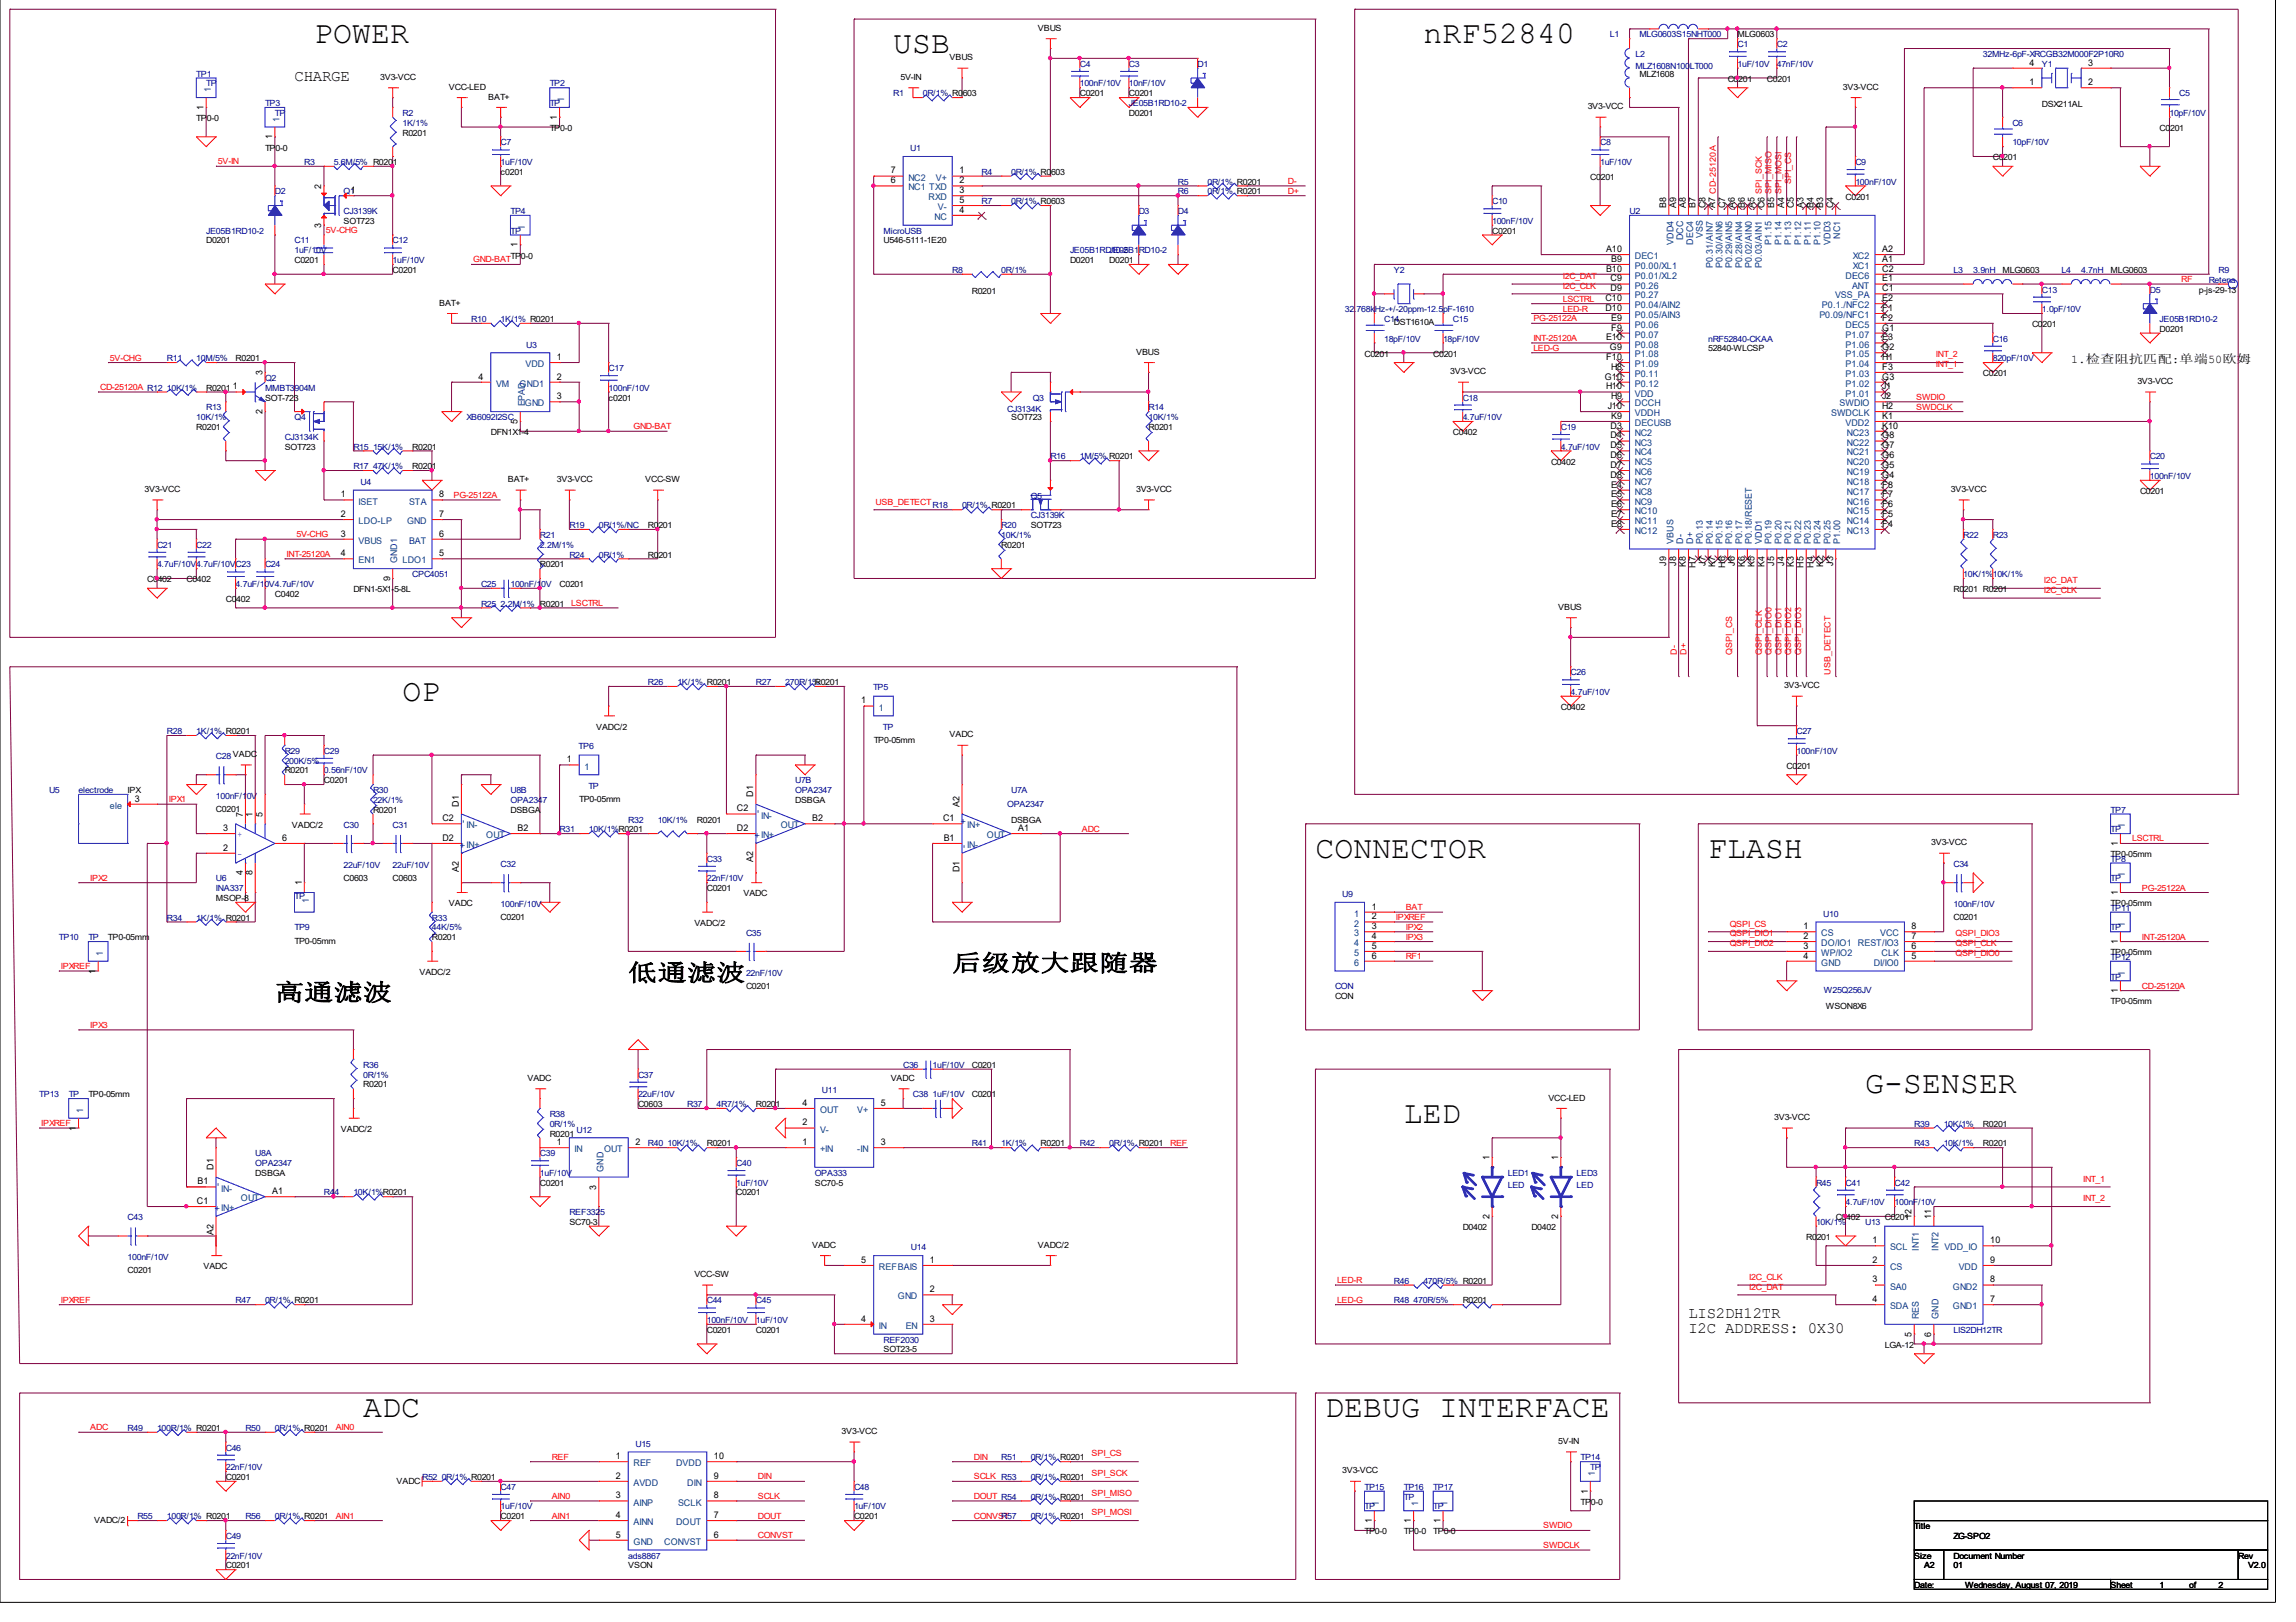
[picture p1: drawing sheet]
<svg xmlns="http://www.w3.org/2000/svg" width="297mm" height="210mm" viewBox="0 0 297 210" stroke-linecap="round" stroke-linejoin="round" font-family="sans-serif">
<defs><g id="words">
<g font-size="4.1">
<text x="40.6" y="5.6">POWER</text>
<text x="184.1" y="5.6">nRF52840</text>
<text x="115.6" y="6.9">USB</text>
<text x="52.1" y="90.7">OP</text>
<text x="170.2" y="111">CONNECTOR</text>
<text x="221" y="111">FLASH</text>
<text x="241.3" y="141.5">G-SENSER</text>
<text x="181.6" y="145.3">LED</text>
<text x="47" y="183.4">ADC</text>
<text x="171.4" y="183.4">DEBUG INTERFACE</text>
</g>
<g font-size="3">
<text x="123.2" y="125.7">后级放大跟随器</text>
<text x="35.6" y="129.5">高通滤波</text>
<text x="81.3" y="126.9">低通滤波</text>
</g>
<g font-size="2">
<text x="38.1" y="10.5">CHARGE</text>
<text x="218.4" y="170.5">LIS2DH12TR</text>
<text x="218.4" y="172.6">I2C ADDRESS: 0X30</text>
</g>
<text font-size="1.5" x="268" y="46.9">1.检查阻抗匹配:单端50欧姆</text>
<g font-size="1.2" fill="#004080">
<text x="27.3" y="12" transform="rotate(-90 27.3 12)">1</text>
<text x="36.2" y="15.8" transform="rotate(-90 36.2 15.8)">1</text>
<text x="73" y="13.2" transform="rotate(-90 73 13.2)">1</text>
<text x="117.5" y="23.4">NC2</text>
<text x="121.1" y="23.4">V+</text>
<text x="67.9" y="29.7" transform="rotate(-90 67.9 29.7)">1</text>
<text x="117.5" y="24.7">NC1 TXD</text>
<text x="120.1" y="25.9">RXD</text>
<text x="120.9" y="28.5">NC</text>
<text x="121.3" y="27.2">V-</text>
<text x="211.5" y="33.5">DEC1</text>
<text x="211.5" y="34.8">P0.00/XL1</text>
<text x="216.5" y="31.7" transform="rotate(-90 216.5 31.7)">VDD4</text>
<text x="217.8" y="31.1" transform="rotate(-90 217.8 31.1)">DCC</text>
<text x="219" y="31.7" transform="rotate(-90 219 31.7)">DEC4</text>
<text x="220.3" y="30.8" transform="rotate(-90 220.3 30.8)">VSS</text>
<text x="221.6" y="34.6" transform="rotate(-90 221.6 34.6)">P0.31/AIN7</text>
<text x="222.8" y="34.6" transform="rotate(-90 222.8 34.6)">P0.30/AIN6</text>
<text x="224.1" y="34.6" transform="rotate(-90 224.1 34.6)">P0.29/AIN5</text>
<text x="225.4" y="34.6" transform="rotate(-90 225.4 34.6)">P0.28/AIN4</text>
<text x="226.7" y="34.6" transform="rotate(-90 226.7 34.6)">P0.02/AIN0</text>
<text x="227.9" y="34.6" transform="rotate(-90 227.9 34.6)">P0.03/AIN1</text>
<text x="229.2" y="31.7" transform="rotate(-90 229.2 31.7)">P1.15</text>
<text x="230.5" y="31.7" transform="rotate(-90 230.5 31.7)">P1.14</text>
<text x="231.7" y="31.7" transform="rotate(-90 231.7 31.7)">P1.13</text>
<text x="233" y="31.7" transform="rotate(-90 233 31.7)">P1.12</text>
<text x="234.3" y="31.7" transform="rotate(-90 234.3 31.7)">P1.11</text>
<text x="235.5" y="31.7" transform="rotate(-90 235.5 31.7)">P1.10</text>
<text x="236.8" y="31.7" transform="rotate(-90 236.8 31.7)">VDD3</text>
<text x="238.1" y="30.9" transform="rotate(-90 238.1 30.9)">NC1</text>
<text x="239.7" y="34.8">XC1</text>
<text x="239.7" y="33.5">XC2</text>
<text x="211.5" y="36.1">P0.01/XL2</text>
<text x="211.5" y="37.4">P0.26</text>
<text x="211.5" y="38.6">P0.27</text>
<text x="211.5" y="39.9">P0.04/AIN2</text>
<text x="211.5" y="41.2">P0.05/AIN3</text>
<text x="235.4" y="41.2">P0.09/NFC1</text>
<text x="235.7" y="39.9">P0.1./NFC2</text>
<text x="237.4" y="38.6">VSS_PA</text>
<text x="238.8" y="36.1">DEC6</text>
<text x="239.6" y="37.4">ANT</text>
<text x="68" y="47.5">VDD</text>
<text x="211.5" y="42.4">P0.06</text>
<text x="211.5" y="43.7">P0.07</text>
<text x="211.5" y="45">P0.08</text>
<text x="211.5" y="46.2">P1.08</text>
<text x="211.5" y="47.5">P1.09</text>
<text x="238.8" y="45">P1.06</text>
<text x="238.8" y="43.7">P1.07</text>
<text x="238.8" y="42.4">DEC5</text>
<text x="238.8" y="46.2">P1.05</text>
<text x="238.8" y="47.5">P1.04</text>
<text x="64.2" y="50.1">VM</text>
<text x="67.2" y="50.1">GND1</text>
<text x="67.9" y="52.6" transform="rotate(-90 67.9 52.6)">EPAD</text>
<text x="67.9" y="52.6">GND</text>
<text x="211.5" y="48.8">P0.11</text>
<text x="211.5" y="50.1">P0.12</text>
<text x="211.5" y="51.3">VDD</text>
<text x="211.5" y="52.6">DCCH</text>
<text x="211.5" y="53.9">VDDH</text>
<text x="236.9" y="53.9">SWDCLK</text>
<text x="238" y="52.6">SWDIO</text>
<text x="238.8" y="48.8">P1.03</text>
<text x="238.8" y="50.1">P1.02</text>
<text x="238.8" y="51.3">P1.01</text>
<text x="211.5" y="55.1">DECUSB</text>
<text x="211.5" y="56.4">NC2</text>
<text x="211.5" y="57.7">NC3</text>
<text x="211.5" y="58.9">NC4</text>
<text x="238.8" y="55.1">VDD2</text>
<text x="238.9" y="56.4">NC23</text>
<text x="238.9" y="57.7">NC22</text>
<text x="238.9" y="58.9">NC21</text>
<text x="46.4" y="65.3">ISET</text>
<text x="52.9" y="65.3">STA</text>
<text x="211.5" y="60.2">NC5</text>
<text x="211.5" y="61.5">NC6</text>
<text x="211.5" y="62.8">NC7</text>
<text x="211.5" y="64">NC8</text>
<text x="211.5" y="65.3">NC9</text>
<text x="238.9" y="60.2">NC20</text>
<text x="238.9" y="61.5">NC19</text>
<text x="238.9" y="62.8">NC18</text>
<text x="238.9" y="64">NC17</text>
<text x="238.9" y="65.3">NC16</text>
<text x="46.4" y="67.8">LDO-LP</text>
<text x="46.4" y="70.4">VBUS</text>
<text x="52.7" y="67.8">GND</text>
<text x="52.9" y="70.4">BAT</text>
<text x="211.5" y="66.6">NC10</text>
<text x="211.5" y="67.8">NC11</text>
<text x="211.5" y="69.1">NC12</text>
<text x="216.5" y="70.4" transform="rotate(-90 216.5 70.4)">VBUS</text>
<text x="217.8" y="70.4" transform="rotate(-90 217.8 70.4)">D-</text>
<text x="219" y="70.4" transform="rotate(-90 219 70.4)">D+</text>
<text x="220.3" y="70.4" transform="rotate(-90 220.3 70.4)">P0.13</text>
<text x="221.6" y="70.4" transform="rotate(-90 221.6 70.4)">P0.14</text>
<text x="222.8" y="70.4" transform="rotate(-90 222.8 70.4)">P0.15</text>
<text x="224.1" y="70.4" transform="rotate(-90 224.1 70.4)">P0.16</text>
<text x="225.4" y="70.4" transform="rotate(-90 225.4 70.4)">P0.17</text>
<text x="226.7" y="70.4" transform="rotate(-90 226.7 70.4)">P0.18/RESET</text>
<text x="227.9" y="70.4" transform="rotate(-90 227.9 70.4)">VDD1</text>
<text x="229.2" y="70.4" transform="rotate(-90 229.2 70.4)">P0.19</text>
<text x="230.5" y="70.4" transform="rotate(-90 230.5 70.4)">P0.20</text>
<text x="231.7" y="70.4" transform="rotate(-90 231.7 70.4)">P0.21</text>
<text x="233" y="70.4" transform="rotate(-90 233 70.4)">P0.22</text>
<text x="234.3" y="70.4" transform="rotate(-90 234.3 70.4)">P0.23</text>
<text x="235.5" y="70.4" transform="rotate(-90 235.5 70.4)">P0.24</text>
<text x="236.8" y="70.4" transform="rotate(-90 236.8 70.4)">P0.25</text>
<text x="238.1" y="70.4" transform="rotate(-90 238.1 70.4)">P1.00</text>
<text x="238.9" y="66.6">NC15</text>
<text x="238.9" y="67.8">NC14</text>
<text x="238.9" y="69.1">NC13</text>
<text x="46.4" y="72.9">EN1</text>
<text x="51.4" y="72.9" transform="rotate(-90 51.4 72.9)">GND1</text>
<text x="52.1" y="72.9">LDO1</text>
<text x="113.7" y="92">1</text>
<text x="75.6" y="99.6">1</text>
<text x="14.2" y="104.7">ele</text>
<text x="60.3" y="106.4" transform="rotate(-90 60.3 106.4)">-</text>
<text x="60.4" y="107.2">IN-</text>
<text x="98.4" y="105.2" transform="rotate(-90 98.4 105.2)">-</text>
<text x="98.5" y="105.9">IN-</text>
<text x="101" y="107.2">OUT</text>
<text x="125.1" y="106.7" transform="rotate(-90 125.1 106.7)">+</text>
<text x="125.1" y="107.2">IN+</text>
<text x="274.9" y="107.2" transform="rotate(-90 274.9 107.2)">1</text>
<text x="60.3" y="109.7" transform="rotate(-90 60.3 109.7)">+</text>
<text x="60.4" y="109.7">IN+</text>
<text x="62.9" y="108.5">OUT</text>
<text x="98.4" y="108.5" transform="rotate(-90 98.4 108.5)">+</text>
<text x="98.5" y="108.5">IN+</text>
<text x="125.1" y="109.7" transform="rotate(-90 125.1 109.7)">-</text>
<text x="125.1" y="109.7">IN-</text>
<text x="127.7" y="108.5">OUT</text>
<text x="274.9" y="113.6" transform="rotate(-90 274.9 113.6)">1</text>
<text x="40" y="116.9" transform="rotate(-90 40 116.9)">1</text>
<text x="175.2" y="119.9">2</text>
<text x="175.2" y="118.6">1</text>
<text x="274.9" y="119.9" transform="rotate(-90 274.9 119.9)">1</text>
<text x="13.3" y="123.7" transform="rotate(-90 13.3 123.7)">1</text>
<text x="175.2" y="122.4">4</text>
<text x="175.2" y="121.2">3</text>
<text x="175.2" y="123.7">5</text>
<text x="175.2" y="125">6</text>
<text x="235.6" y="121.2">CS</text>
<text x="235.6" y="122.4">DO/IO1 REST/IO3</text>
<text x="235.6" y="123.7">WP/IO2</text>
<text x="235.6" y="125">GND</text>
<text x="242.4" y="125">DI/IO0</text>
<text x="243.2" y="121.2">VCC</text>
<text x="243.4" y="123.7">CLK</text>
<text x="274.9" y="126.3" transform="rotate(-90 274.9 126.3)">1</text>
<text x="10.8" y="144" transform="rotate(-90 10.8 144)">1</text>
<text x="74.3" y="149.1">IN</text>
<text x="78.1" y="149.1">OUT</text>
<text x="106.1" y="144">OUT</text>
<text x="106.1" y="146.6">V-</text>
<text x="106.1" y="149.1">+IN</text>
<text x="110.9" y="149.1">-IN</text>
<text x="110.9" y="144">V+</text>
<text x="28.5" y="153.4" transform="rotate(-90 28.5 153.4)">-</text>
<text x="28.6" y="154.2">IN-</text>
<text x="31.2" y="155.5">OUT</text>
<text x="78.1" y="151.7" transform="rotate(-90 78.1 151.7)">GND</text>
<text x="28.5" y="156.7" transform="rotate(-90 28.5 156.7)">+</text>
<text x="28.6" y="156.7">IN+</text>
<text x="244.5" y="161.8">SCL</text>
<text x="248.2" y="161.9" transform="rotate(-90 248.2 161.9)">INT1</text>
<text x="250.8" y="161.9" transform="rotate(-90 250.8 161.9)">INT2</text>
<text x="251.5" y="161.8">VDD_IO</text>
<text x="113.7" y="164.4">REFBAIS</text>
<text x="244.5" y="164.4">CS</text>
<text x="244.5" y="166.9">SA0</text>
<text x="252.6" y="166.9">GND2</text>
<text x="253.4" y="164.4">VDD</text>
<text x="113.7" y="172">IN</text>
<text x="116.2" y="168.2">GND</text>
<text x="117.2" y="172">EN</text>
<text x="244.5" y="169.4">SDA</text>
<text x="248.2" y="170.7" transform="rotate(-90 248.2 170.7)">RES</text>
<text x="250.8" y="170.7" transform="rotate(-90 250.8 170.7)">GND</text>
<text x="252.6" y="169.4">GND1</text>
<text x="82" y="189.8">REF</text>
<text x="87.5" y="189.8">DVDD</text>
<text x="206.3" y="191" transform="rotate(-90 206.3 191)">1</text>
<text x="82" y="192.3">AVDD</text>
<text x="82" y="194.8">AINP</text>
<text x="82" y="197.4">AINN</text>
<text x="87.5" y="197.4">DOUT</text>
<text x="87.7" y="194.8">SCLK</text>
<text x="88.9" y="192.3">DIN</text>
<text x="178.4" y="194.8" transform="rotate(-90 178.4 194.8)">1</text>
<text x="183.5" y="194.8" transform="rotate(-90 183.5 194.8)">1</text>
<text x="187.3" y="194.8" transform="rotate(-90 187.3 194.8)">1</text>
<text x="82" y="199.9">GND</text>
<text x="85.9" y="199.9">CONVST</text>
</g>
<g font-size="1.2">
<text x="262.6" y="11">1</text>
<text x="262.6" y="8.5">4</text>
<text x="270.2" y="11">2</text>
<text x="270.2" y="8.5">3</text>
<text x="26.3" y="14.2" transform="rotate(-90 26.3 14.2)">1</text>
<text x="72.1" y="15.5" transform="rotate(-90 72.1 15.5)">1</text>
<text x="35.2" y="18" transform="rotate(-90 35.2 18)">1</text>
<text x="115.2" y="23.7">6</text>
<text x="115.2" y="22.5">7</text>
<text x="124.1" y="22.5">1</text>
<text x="124.1" y="23.7">2</text>
<text x="41.6" y="29.5" transform="rotate(-90 41.6 29.5)">3</text>
<text x="41.6" y="24.4" transform="rotate(-90 41.6 24.4)">2</text>
<text x="45.4" y="25">1</text>
<text x="124.1" y="25">3</text>
<text x="124.1" y="26.3">5</text>
<text x="124.1" y="27.5">4</text>
<text x="215.6" y="26.9" transform="rotate(-90 215.6 26.9)">B8</text>
<text x="216.8" y="26.9" transform="rotate(-90 216.8 26.9)">A9</text>
<text x="218.1" y="26.9" transform="rotate(-90 218.1 26.9)">A8</text>
<text x="219.4" y="26.9" transform="rotate(-90 219.4 26.9)">B7</text>
<text x="220.6" y="26.9" transform="rotate(-90 220.6 26.9)">C8</text>
<text x="221.9" y="26.9" transform="rotate(-90 221.9 26.9)">A7 CD-25120A</text>
<text x="223.2" y="26.9" transform="rotate(-90 223.2 26.9)">C7</text>
<text x="224.5" y="26.9" transform="rotate(-90 224.5 26.9)">A6</text>
<text x="225.7" y="26.9" transform="rotate(-90 225.7 26.9)">B6</text>
<text x="227" y="26.9" transform="rotate(-90 227 26.9)">A5</text>
<text x="228.3" y="26.9" transform="rotate(-90 228.3 26.9)">C6</text>
<text x="229.5" y="26.9" transform="rotate(-90 229.5 26.9)">B5</text>
<text x="230.8" y="26.9" transform="rotate(-90 230.8 26.9)">A4</text>
<text x="232.1" y="26.9" transform="rotate(-90 232.1 26.9)">C5</text>
<text x="233.3" y="26.9" transform="rotate(-90 233.3 26.9)">A3</text>
<text x="234.6" y="26.9" transform="rotate(-90 234.6 26.9)">B4</text>
<text x="235.9" y="26.9" transform="rotate(-90 235.9 26.9)">B3</text>
<text x="237.2" y="26.9" transform="rotate(-90 237.2 26.9)">C4</text>
<text x="67" y="32" transform="rotate(-90 67 32)">1</text>
<text x="207.8" y="32.6">A10</text>
<text x="207.8" y="35.2">B10</text>
<text x="208.4" y="33.9">B9</text>
<text x="243.5" y="35.2">C2</text>
<text x="243.5" y="33.9">A1</text>
<text x="243.5" y="32.6">A2</text>
<text x="207.7" y="39">C10</text>
<text x="207.7" y="40.2">D10</text>
<text x="208.4" y="36.4">C9</text>
<text x="208.4" y="37.7">D9</text>
<text x="208.4" y="41.5">E9</text>
<text x="243.5" y="41.5">F2</text>
<text x="243.5" y="40.2">F1</text>
<text x="243.5" y="39">E2</text>
<text x="243.5" y="36.4">E1</text>
<text x="243.5" y="37.7">C1</text>
<text x="72.1" y="46.6">1</text>
<text x="207.8" y="44">E10</text>
<text x="207.8" y="46.6">F10</text>
<text x="208.3" y="45.3">G9</text>
<text x="208.4" y="42.8">F9</text>
<text x="208.4" y="47.9">H8</text>
<text x="243.5" y="44">E3</text>
<text x="243.5" y="42.8">G1</text>
<text x="243.5" y="45.3">G2</text>
<text x="243.5" y="46.6">H1</text>
<text x="243.5" y="47.9">F3</text>
<text x="30.1" y="50.4">1</text>
<text x="34" y="53.6" transform="rotate(-90 34 53.6)">2</text>
<text x="34" y="48.5" transform="rotate(-90 34 48.5)">3</text>
<text x="61.9" y="49.1">4</text>
<text x="72.1" y="49.1">2</text>
<text x="72.1" y="51.7">3</text>
<text x="207.6" y="49.1">G10</text>
<text x="207.8" y="50.4">H10</text>
<text x="208" y="52.9">J10</text>
<text x="208.4" y="51.7">H9</text>
<text x="243.5" y="51.7">J2</text>
<text x="243.5" y="49.1">G3</text>
<text x="243.5" y="50.4">J1</text>
<text x="243.5" y="52.9">H2</text>
<text x="67" y="54.9" transform="rotate(-90 67 54.9)">5</text>
<text x="208.4" y="55.5">D3</text>
<text x="208.4" y="56.7">D4</text>
<text x="208.4" y="58">D5</text>
<text x="208.4" y="59.3">D6</text>
<text x="208.4" y="54.2">K9</text>
<text x="243.5" y="54.2">K1</text>
<text x="243.5" y="55.5">K10</text>
<text x="243.5" y="56.7">G8</text>
<text x="243.5" y="58">G7</text>
<text x="243.5" y="59.3">G6</text>
<text x="44.1" y="64.4">1</text>
<text x="56.8" y="64.4">8</text>
<text x="208.4" y="60.6">D7</text>
<text x="208.4" y="61.8">D8</text>
<text x="208.4" y="63.1">E4</text>
<text x="208.4" y="64.4">E5</text>
<text x="208.4" y="65.6">E6</text>
<text x="243.5" y="60.6">G5</text>
<text x="243.5" y="61.8">G4</text>
<text x="243.5" y="63.1">F8</text>
<text x="243.5" y="64.4">F7</text>
<text x="243.5" y="65.6">F6</text>
<text x="44.1" y="66.9">2</text>
<text x="44.1" y="69.4">3</text>
<text x="44.1" y="72">4</text>
<text x="56.8" y="72">5</text>
<text x="56.8" y="69.4">6</text>
<text x="56.8" y="66.9">7</text>
<text x="208.4" y="66.9">E7</text>
<text x="208.4" y="68.2">E8</text>
<text x="243.5" y="66.9">F5</text>
<text x="243.5" y="68.2">F4</text>
<text x="50.5" y="75.2" transform="rotate(-90 50.5 75.2)">9</text>
<text x="215.6" y="73.3" transform="rotate(-90 215.6 73.3)">J9</text>
<text x="216.8" y="73.3" transform="rotate(-90 216.8 73.3)">J8</text>
<text x="218.1" y="73.4" transform="rotate(-90 218.1 73.4)">K8</text>
<text x="219.4" y="73.5" transform="rotate(-90 219.4 73.5)">H7</text>
<text x="220.6" y="73.3" transform="rotate(-90 220.6 73.3)">J7</text>
<text x="221.9" y="73.4" transform="rotate(-90 221.9 73.4)">K7</text>
<text x="223.2" y="73.5" transform="rotate(-90 223.2 73.5)">H6</text>
<text x="224.5" y="73.3" transform="rotate(-90 224.5 73.3)">J6</text>
<text x="225.7" y="73.4" transform="rotate(-90 225.7 73.4)">K6</text>
<text x="227" y="73.4" transform="rotate(-90 227 73.4)">K5</text>
<text x="228.3" y="73.4" transform="rotate(-90 228.3 73.4)">K4</text>
<text x="229.5" y="73.3" transform="rotate(-90 229.5 73.3)">J5</text>
<text x="230.8" y="73.3" transform="rotate(-90 230.8 73.3)">J4</text>
<text x="232.1" y="73.4" transform="rotate(-90 232.1 73.4)">K3</text>
<text x="233.3" y="73.5" transform="rotate(-90 233.3 73.5)">H5</text>
<text x="234.6" y="73.5" transform="rotate(-90 234.6 73.5)">H4</text>
<text x="235.9" y="73.4" transform="rotate(-90 235.9 73.4)">K2</text>
<text x="237.2" y="73.3" transform="rotate(-90 237.2 73.3)">J3</text>
<text x="111.4" y="91">1</text>
<text x="73.3" y="98.7">1</text>
<text x="17.4" y="103.7">3</text>
<text x="28.9" y="107.5">3</text>
<text x="31.4" y="105.7" transform="rotate(-90 31.4 105.7)">7</text>
<text x="32.7" y="105.7" transform="rotate(-90 32.7 105.7)">1</text>
<text x="34" y="105.7" transform="rotate(-90 34 105.7)">5</text>
<text x="57.2" y="106.3">C2</text>
<text x="59.4" y="104.4" transform="rotate(-90 59.4 104.4)">D1</text>
<text x="67" y="107.5">B2</text>
<text x="95.3" y="107.5">D2</text>
<text x="95.3" y="105">C2</text>
<text x="97.5" y="103.1" transform="rotate(-90 97.5 103.1)">D1</text>
<text x="105.1" y="106.3">B2</text>
<text x="122" y="106.3">C1</text>
<text x="124.1" y="104.4" transform="rotate(-90 124.1 104.4)">A2</text>
<text x="131.7" y="107.5">A1</text>
<text x="28.9" y="110.1">2</text>
<text x="31.4" y="113.3" transform="rotate(-90 31.4 113.3)">4</text>
<text x="32.7" y="113.3" transform="rotate(-90 32.7 113.3)">8</text>
<text x="36.5" y="108.8">6</text>
<text x="57.2" y="108.8">D2</text>
<text x="59.4" y="112.8" transform="rotate(-90 59.4 112.8)">A2</text>
<text x="97.5" y="111.5" transform="rotate(-90 97.5 111.5)">A2</text>
<text x="122.1" y="108.8">B1</text>
<text x="124.1" y="112.9" transform="rotate(-90 124.1 112.9)">D1</text>
<text x="274" y="109.5" transform="rotate(-90 274 109.5)">1</text>
<text x="39" y="114.6" transform="rotate(-90 39 114.6)">1</text>
<text x="177.5" y="119">2</text>
<text x="177.5" y="117.7">1</text>
<text x="274" y="115.8" transform="rotate(-90 274 115.8)">1</text>
<text x="12.4" y="126" transform="rotate(-90 12.4 126)">1</text>
<text x="177.5" y="121.5">4</text>
<text x="177.5" y="120.2">3</text>
<text x="177.5" y="122.8">5</text>
<text x="177.5" y="124.1">6</text>
<text x="233.3" y="120.2">1</text>
<text x="233.3" y="121.5">2</text>
<text x="233.3" y="122.8">3</text>
<text x="233.3" y="124.1">4</text>
<text x="247.3" y="124.1">5</text>
<text x="247.3" y="122.8">6</text>
<text x="247.3" y="121.5">7</text>
<text x="247.3" y="120.2">8</text>
<text x="274" y="122.2" transform="rotate(-90 274 122.2)">1</text>
<text x="274" y="128.5" transform="rotate(-90 274 128.5)">1</text>
<text x="103.8" y="143.1">4</text>
<text x="114" y="143.1">5</text>
<text x="9.8" y="146.3" transform="rotate(-90 9.8 146.3)">1</text>
<text x="72.1" y="148.2">1</text>
<text x="82.2" y="148.2">2</text>
<text x="103.8" y="145.6">2</text>
<text x="103.8" y="148.2">1</text>
<text x="114" y="148.2">3</text>
<text x="25.5" y="155.8">C1</text>
<text x="25.6" y="153.3">B1</text>
<text x="27.6" y="151.4" transform="rotate(-90 27.6 151.4)">D1</text>
<text x="35.2" y="154.5">A1</text>
<text x="77.1" y="153.9" transform="rotate(-90 77.1 153.9)">3</text>
<text x="192.7" y="150.1" transform="rotate(-90 192.7 150.1)">1</text>
<text x="201.6" y="150.1" transform="rotate(-90 201.6 150.1)">1</text>
<text x="27.6" y="159.8" transform="rotate(-90 27.6 159.8)">A2</text>
<text x="192.7" y="157.7" transform="rotate(-90 192.7 157.7)">2</text>
<text x="201.6" y="157.7" transform="rotate(-90 201.6 157.7)">2</text>
<text x="242.2" y="160.9">1</text>
<text x="247.3" y="157.7" transform="rotate(-90 247.3 157.7)">12</text>
<text x="249.9" y="157.7" transform="rotate(-90 249.9 157.7)">11</text>
<text x="257.5" y="160.9">10</text>
<text x="111.4" y="163.4">5</text>
<text x="120.3" y="167.2">2</text>
<text x="120.3" y="163.4">1</text>
<text x="242.2" y="163.4">2</text>
<text x="242.2" y="166">3</text>
<text x="257.5" y="166">8</text>
<text x="257.5" y="163.4">9</text>
<text x="111.4" y="171">4</text>
<text x="120.3" y="171">3</text>
<text x="242.2" y="168.5">4</text>
<text x="247.3" y="173" transform="rotate(-90 247.3 173)">5</text>
<text x="249.9" y="173" transform="rotate(-90 249.9 173)">6</text>
<text x="257.5" y="168.5">7</text>
<text x="79.7" y="188.8">1</text>
<text x="79.7" y="191.4">2</text>
<text x="92.4" y="191.4">9</text>
<text x="92.4" y="188.8">10</text>
<text x="79.7" y="193.9">3</text>
<text x="79.7" y="196.4">4</text>
<text x="92.4" y="193.9">8</text>
<text x="92.4" y="196.4">7</text>
<text x="177.5" y="197.1" transform="rotate(-90 177.5 197.1)">1</text>
<text x="182.5" y="197.1" transform="rotate(-90 182.5 197.1)">1</text>
<text x="186.4" y="197.1" transform="rotate(-90 186.4 197.1)">1</text>
<text x="205.4" y="193.3" transform="rotate(-90 205.4 193.3)">1</text>
<text x="79.7" y="199">5</text>
<text x="92.4" y="199">6</text>
</g>
<g font-size="1.1">
<text x="134.3" y="4">VBUS</text>
<text x="224.8" y="4.8">MLG0603</text>
<text x="49.2" y="10.3">3V3-VCC</text>
<text x="58.1" y="11.6">VCC-LED</text>
<text x="116.5" y="10.3">5V-IN</text>
<text x="122.9" y="7.8">VBUS</text>
<text x="212.1" y="9.9">MLZ1608</text>
<text x="223.5" y="10.6">C0201</text>
<text x="228.6" y="10.6">C0201</text>
<text x="238.4" y="11.6">3V3-VCC</text>
<text x="25.4" y="15.7">TP0-0</text>
<text x="52.1" y="17.5">R0201</text>
<text x="63.2" y="12.9">BAT+</text>
<text x="71.1" y="16.9">TP0-0</text>
<text x="139.7" y="12.5">C0201</text>
<text x="146" y="15">D0201</text>
<text x="146" y="12.5">C0201</text>
<text x="205.4" y="14.2">3V3-VCC</text>
<text x="264.2" y="13.9">DSX211AL</text>
<text x="279.4" y="16.9">C0201</text>
<text x="34.3" y="19.5">TP0-0</text>
<text x="64.8" y="22.6">c0201</text>
<text x="205.7" y="23.3">C0201</text>
<text x="257.8" y="20.8">C0201</text>
<text x="44.4" y="29">SOT723</text>
<text x="238.8" y="25.8">C0201</text>
<text x="26.7" y="31.5">D0201</text>
<text x="38.1" y="34.1">C0201</text>
<text x="50.8" y="35.3">C0201</text>
<text x="66" y="33.5">TP0-0</text>
<text x="114.3" y="31.5">U546-5111-1E20</text>
<text x="138.4" y="34.1">D0201</text>
<text x="143.5" y="34.1">D0201</text>
<text x="193" y="30.2">C0201</text>
<text x="259.1" y="35.3">MLG0603</text>
<text x="273" y="35.3">MLG0603</text>
<text x="56.8" y="39.6">BAT+</text>
<text x="125.7" y="38">R0201</text>
<text x="284.5" y="37.9">p-js-29-13</text>
<text x="30.5" y="46.8">R0201</text>
<text x="147" y="45.9">VBUS</text>
<text x="176.5" y="46.2">C0201</text>
<text x="180.3" y="42.1">DST1610A</text>
<text x="185.4" y="46.2">C0201</text>
<text x="221" y="45.5">52840-WLCSP</text>
<text x="262.9" y="42.3">C0201</text>
<text x="279.4" y="42.9">D0201</text>
<text x="26.7" y="50.6">R0201</text>
<text x="34.3" y="51.8">SOT-723</text>
<text x="78.7" y="51.8">c0201</text>
<text x="187.6" y="48.4">3V3-VCC</text>
<text x="256.5" y="48.7">C0201</text>
<text x="276.5" y="49.7">3V3-VCC</text>
<text x="25.4" y="55.6">R0201</text>
<text x="36.8" y="58.2">SOT723</text>
<text x="53.3" y="58.2">R0201</text>
<text x="63.5" y="56.3">DFN1X1-4</text>
<text x="130.8" y="54.4">SOT723</text>
<text x="148.6" y="55.6">R0201</text>
<text x="188" y="56.3">C0402</text>
<text x="18.7" y="63.7">3V3-VCC</text>
<text x="53.3" y="60.7">R0201</text>
<text x="65.7" y="62.4">BAT+</text>
<text x="72.1" y="62.4">3V3-VCC</text>
<text x="83.5" y="62.4">VCC-SW</text>
<text x="147" y="63.7">3V3-VCC</text>
<text x="200.7" y="60.1">C0402</text>
<text x="252.4" y="63.7">3V3-VCC</text>
<text x="276.9" y="63.9">C0201</text>
<text x="83.8" y="68.3">R0201</text>
<text x="129.5" y="70.9">R0201</text>
<text x="133.3" y="68.3">SOT723</text>
<text x="19" y="75.4">C0402</text>
<text x="24.1" y="75.4">C0402</text>
<text x="29.2" y="77.9">C0402</text>
<text x="35.6" y="77.2">C0402</text>
<text x="45.7" y="76.6">DFN1-5X1-5-8L</text>
<text x="69.8" y="73.4">R0201</text>
<text x="72.4" y="76">C0201</text>
<text x="83.8" y="72.2">R0201</text>
<text x="252.7" y="76.6">R0201 R0201</text>
<text x="69.8" y="78.5">R0201</text>
<text x="201.6" y="78.9">VBUS</text>
<text x="105.4" y="88.7">R0201</text>
<text x="230.8" y="89.1">3V3-VCC</text>
<text x="77.1" y="94.4">VADC/2</text>
<text x="122.9" y="95.4">VADC</text>
<text x="201.9" y="91.9">C0402</text>
<text x="36.8" y="100.1">R0201</text>
<text x="41.9" y="101.4">C0201</text>
<text x="113" y="96.2">TP0-05mm</text>
<text x="231.1" y="99.5">C0201</text>
<text x="16.5" y="102.6">IPX</text>
<text x="27.9" y="105.1">C0201</text>
<text x="37.8" y="107.1">VADC/2</text>
<text x="48.3" y="105.2">R0201</text>
<text x="66" y="105.2">DSBGA</text>
<text x="74.9" y="103.8">TP0-05mm</text>
<text x="90.2" y="106.4">R0201</text>
<text x="102.9" y="103.9">DSBGA</text>
<text x="130.8" y="106.4">DSBGA</text>
<text x="44.4" y="114">C0603</text>
<text x="50.8" y="114">C0603</text>
<text x="249.9" y="109.4">3V3-VCC</text>
<text x="273" y="110.9">TP0-05mm</text>
<text x="27.9" y="116.6">MSOP-8</text>
<text x="58.1" y="117.3">VADC</text>
<text x="64.8" y="119.1">C0201</text>
<text x="89.8" y="119.8">VADC/2</text>
<text x="91.4" y="115.3">C0201</text>
<text x="96.2" y="116">VADC</text>
<text x="252.7" y="119.1">C0201</text>
<text x="273" y="117.3">TP0-05mm</text>
<text x="14" y="121.7">TP0-05mm</text>
<text x="38.1" y="122.1">TP0-05mm</text>
<text x="55.9" y="121.7">R0201</text>
<text x="273" y="123.6">TP0-05mm</text>
<text x="54.3" y="126.2">VADC/2</text>
<text x="96.5" y="127.9">C0201</text>
<text x="172.7" y="129.3">CON</text>
<text x="236.2" y="130.6">WSON8X6</text>
<text x="273" y="130">TP0-05mm</text>
<text x="11.4" y="142">TP0-05mm</text>
<text x="47" y="140.7">R0201</text>
<text x="68.2" y="139.9">VADC</text>
<text x="82.5" y="143.3">C0603</text>
<text x="97.8" y="143.3">R0201</text>
<text x="115.2" y="139.9">VADC</text>
<text x="125.7" y="138.2">C0201</text>
<text x="125.7" y="142">C0201</text>
<text x="200.3" y="142.4">VCC-LED</text>
<text x="44.1" y="146.5">VADC/2</text>
<text x="71.1" y="147.1">R0201</text>
<text x="91.4" y="148.4">R0201</text>
<text x="134.6" y="148.4">R0201</text>
<text x="229.5" y="145">3V3-VCC</text>
<text x="256.5" y="145.8">R0201</text>
<text x="256.5" y="148.4">R0201</text>
<text x="33" y="152.2">DSBGA</text>
<text x="69.8" y="153.4">C0201</text>
<text x="95.2" y="154.7">C0201</text>
<text x="105.4" y="153.4">SC70-5</text>
<text x="73.7" y="158.5">SC70-3</text>
<text x="105.1" y="161.5">VADC</text>
<text x="134.3" y="161.5">VADC/2</text>
<text x="189.2" y="159.2">D0402</text>
<text x="198.1" y="159.2">D0402</text>
<text x="233.7" y="160.5">R0201</text>
<text x="237.5" y="157.9">C0402</text>
<text x="243.8" y="157.9">C0201</text>
<text x="16.5" y="164.8">C0201</text>
<text x="26.3" y="164.3">VADC</text>
<text x="89.8" y="165.3">VCC-SW</text>
<text x="91.4" y="172.5">C0201</text>
<text x="97.8" y="172.5">C0201</text>
<text x="189.2" y="168.7">R0201</text>
<text x="114.3" y="175">SOT23-5</text>
<text x="243.8" y="174.4">LGA-12</text>
<text x="108.9" y="185.6">3V3-VCC</text>
<text x="29.2" y="191.5">C0201</text>
<text x="173.7" y="190.7">3V3-VCC</text>
<text x="201.6" y="186.9">5V-IN</text>
<text x="12.2" y="197.1">VADC/2</text>
<text x="51.3" y="192">VADC</text>
<text x="64.8" y="196.6">C0201</text>
<text x="110.5" y="196.6">C0201</text>
<text x="204.5" y="194.7">TP0-0</text>
<text x="247.6" y="197.9">Title</text>
<text x="29.2" y="203">C0201</text>
<text x="81.3" y="203">VSON</text>
<text x="176.5" y="198.6">TP0-0</text>
<text x="181.6" y="198.6">TP0-0</text>
<text x="185.4" y="198.6">TP0-0</text>
<text x="247.6" y="201.7">Size</text>
<text x="248.9" y="203">A2</text>
<text x="252.7" y="201.7">Document Number</text>
<text x="252.7" y="203">01</text>
<text x="252.7" y="199.2">ZG-SPO2</text>
<text x="289.6" y="201.7">Rev</text>
<text x="290.8" y="203">V2.0</text>
<text x="247.6" y="205.5">Date:</text>
<text x="254.3" y="205.5">Wednesday, August 07, 2019</text>
<text x="273" y="205.5">Sheet</text>
<text x="279.4" y="205.5">1</text>
<text x="283.2" y="205.5">of</text>
<text x="287" y="205.5">2</text>
</g>
<g font-size="1.1" fill="#000080">
<text x="208.3" y="4.8">L1</text>
<text x="212.1" y="4.8">MLG0603S15NHT000</text>
<text x="25.4" y="9.9">TP1</text>
<text x="26.7" y="11.2">TP</text>
<text x="71.1" y="11.2">TP2</text>
<text x="139.7" y="8.7">C4</text>
<text x="139.7" y="11.2">100nF/10V</text>
<text x="146" y="8.7">C3</text>
<text x="146" y="11.2">10nF/10V</text>
<text x="154.9" y="8.7">D1</text>
<text x="211.6" y="7.4">L2</text>
<text x="211.6" y="8.9">MLZ1608N100LT000</text>
<text x="224.8" y="6.1">C1</text>
<text x="224.8" y="8.7">1uF/10V</text>
<text x="229.9" y="6.1">C2</text>
<text x="229.9" y="8.7">47nF/10V</text>
<text x="256.5" y="7.4">32MHz-6pF-XRCGB32M000F2P10R0</text>
<text x="264.2" y="8.7">Y1</text>
<text x="34.3" y="13.7">TP3</text>
<text x="35.6" y="15">TP</text>
<text x="52.1" y="15">R2</text>
<text x="52.1" y="16.3">1K/1%</text>
<text x="71.1" y="13.7">TP</text>
<text x="115.6" y="12.5">R1</text>
<text x="119.4" y="12.5">0R/1% R0603</text>
<text x="146" y="13.7">JE05B1RD10-2</text>
<text x="260.3" y="16.3">C6</text>
<text x="280.7" y="15">10pF/10V</text>
<text x="281.9" y="12.5">C5</text>
<text x="39.4" y="21.4">R3</text>
<text x="43.2" y="21.4">5.6M/5% R0201</text>
<text x="64.8" y="18.8">C7</text>
<text x="64.8" y="21.4">1uF/10V</text>
<text x="117.8" y="19.6">U1</text>
<text x="127" y="22.6">R4</text>
<text x="130.8" y="22.6">0R/1% R0603</text>
<text x="152.4" y="23.9">R5</text>
<text x="156.2" y="23.9">0R/1% R0201</text>
<text x="207" y="18.8">C8</text>
<text x="207" y="21.4">1uF/10V</text>
<text x="240" y="21.4">C9</text>
<text x="240" y="23.9">100nF/10V</text>
<text x="260.3" y="18.8">10pF/10V</text>
<text x="35.6" y="25.2">D2</text>
<text x="44.4" y="25.2">Q1</text>
<text x="44.4" y="27.7">CJ3139K</text>
<text x="66" y="27.7">TP4</text>
<text x="127" y="26.4">R7</text>
<text x="130.8" y="26.4">0R/1% R0603</text>
<text x="147.3" y="27.7">D3</text>
<text x="152.4" y="27.7">D4</text>
<text x="152.4" y="25.2">R6</text>
<text x="156.2" y="25.2">0R/1% R0201</text>
<text x="193" y="26.4">C10</text>
<text x="193" y="29">100nF/10V</text>
<text x="210.8" y="27.7">U2</text>
<text x="26.7" y="30.2">JE05B1RD10-2</text>
<text x="38.1" y="31.5">C11</text>
<text x="38.1" y="32.8">1uF/10V</text>
<text x="50.8" y="31.5">C12</text>
<text x="50.8" y="34.1">1uF/10V</text>
<text x="66" y="30.2">TP</text>
<text x="114.3" y="30.2">MicroUSB</text>
<text x="123.2" y="35.3">R8</text>
<text x="129.5" y="35.3">0R/1%</text>
<text x="138.4" y="32.8">JE05B1RD10-2</text>
<text x="143.5" y="32.8">JE05B1RD10-2</text>
<text x="180.3" y="35.3">Y2</text>
<text x="252.7" y="35.3">L3</text>
<text x="255.3" y="35.3">3.9nH</text>
<text x="266.7" y="35.3">L4</text>
<text x="269.2" y="35.3">4.7nH</text>
<text x="287" y="35.3">R9</text>
<text x="61" y="41.7">R10</text>
<text x="64.8" y="41.7">1K/1% R0201</text>
<text x="174" y="40.4">32.768kHz-+/-20ppm-12.5pF-1610</text>
<text x="179.1" y="41.7">C14</text>
<text x="188" y="41.7">C15</text>
<text x="264.2" y="37.9">C13</text>
<text x="264.2" y="40.4">1.0pF/10V</text>
<text x="278.1" y="37.9">D5</text>
<text x="279.4" y="41.7">JE05B1RD10-2</text>
<text x="285.8" y="36.6">Retena</text>
<text x="21.6" y="46.8">R11</text>
<text x="25.4" y="46.8">10M/5%</text>
<text x="68.1" y="45">U3</text>
<text x="179.1" y="44.2">18pF/10V</text>
<text x="186.7" y="44.2">18pF/10V</text>
<text x="221" y="44.2">nRF52840-CKAA</text>
<text x="257.8" y="44.2">C16</text>
<text x="257.8" y="46.8">820pF/10V</text>
<text x="21.6" y="50.6">10K/1%</text>
<text x="26.7" y="53.1">R13</text>
<text x="34.3" y="49.3">Q2</text>
<text x="34.3" y="50.6">MMBT3904M</text>
<text x="78.7" y="48">C17</text>
<text x="78.7" y="50.6">100nF/10V</text>
<text x="130.3" y="53.4">CJ3134K</text>
<text x="133.6" y="51.8">Q3</text>
<text x="148.6" y="53.1">R14</text>
<text x="189.2" y="51.8">C18</text>
<text x="25.4" y="54.4">10K/1%</text>
<text x="36.8" y="56.9">CJ3134K</text>
<text x="38.1" y="54.4">Q4</text>
<text x="45.7" y="58.2">R15</text>
<text x="48.3" y="58.2">15K/1%</text>
<text x="60.4" y="54.4">XB6092I2SC</text>
<text x="135.9" y="59.5">R16</text>
<text x="139.7" y="59.5">1M/5% R0201</text>
<text x="148.6" y="54.4">10K/1%</text>
<text x="189.2" y="54.4">4.7uF/10V</text>
<text x="201.9" y="55.6">C19</text>
<text x="201.9" y="58.2">4.7uF/10V</text>
<text x="278.1" y="59.5">C20</text>
<text x="45.7" y="60.7">R17</text>
<text x="46.7" y="62.8">U4</text>
<text x="48.3" y="60.7">47K/1%</text>
<text x="120.6" y="65.8">R18</text>
<text x="124.5" y="65.8">0R/1% R0201</text>
<text x="133.3" y="64.5">Q5</text>
<text x="278.1" y="62">100nF/10V</text>
<text x="20.3" y="70.9">C21</text>
<text x="25.4" y="70.9">C22</text>
<text x="69.8" y="69.6">R21</text>
<text x="69.8" y="70.9">2.2M/1%</text>
<text x="73.7" y="68.3">R19</text>
<text x="77.5" y="68.3">0R/1%/NC</text>
<text x="129.5" y="68.3">R20</text>
<text x="129.5" y="69.6">10K/1%</text>
<text x="133.3" y="67.1">CJ3139K</text>
<text x="254" y="69.6">R22</text>
<text x="257.8" y="69.6">R23</text>
<text x="20.3" y="73.4">4.7uF/10V4.7uF/10VC23</text>
<text x="30.5" y="76">4.7uF/10V4.7uF/10V</text>
<text x="34.3" y="73.4">C24</text>
<text x="53.3" y="74.7">CPC4051</text>
<text x="62.2" y="76">C25</text>
<text x="66" y="76">100nF/10V</text>
<text x="73.7" y="72.2">R24</text>
<text x="77.5" y="72.2">0R/1%</text>
<text x="254" y="74.7">10K/1%10K/1%</text>
<text x="62.2" y="78.5">R25</text>
<text x="64.8" y="78.5">2.2M/1%</text>
<text x="83.8" y="88.7">R26</text>
<text x="87.6" y="88.7">1K/1% R0201</text>
<text x="97.8" y="88.7">R27</text>
<text x="101.6" y="88.7">270R/1%</text>
<text x="112.9" y="89.3">TP5</text>
<text x="203.2" y="87.4">C26</text>
<text x="203.2" y="89.9">4.7uF/10V</text>
<text x="21.6" y="95">R28</text>
<text x="25.4" y="95">1K/1% R0201</text>
<text x="114.2" y="94.5">TP</text>
<text x="232.4" y="95">C27</text>
<text x="27.9" y="98.2">C28 VADC</text>
<text x="36.8" y="97.6">R29</text>
<text x="36.8" y="98.8">200K/5%</text>
<text x="41.9" y="97.6">C29</text>
<text x="41.9" y="100.1">0.56nF/10V</text>
<text x="74.8" y="97">TP6</text>
<text x="102.9" y="101.4">U7B</text>
<text x="232.4" y="97.6">100nF/10V</text>
<text x="6.3" y="102.6">U5</text>
<text x="10.2" y="102.6">electrode</text>
<text x="27.9" y="103.4">100nF/10V</text>
<text x="44.4" y="107.1">C30</text>
<text x="48.3" y="102.6">R30</text>
<text x="48.3" y="103.9">22K/1%</text>
<text x="50.8" y="107.1">C31</text>
<text x="66" y="102.6">U8B</text>
<text x="66" y="103.9">OPA2347</text>
<text x="72.4" y="107.7">R31</text>
<text x="76.1" y="102.1">TP</text>
<text x="76.2" y="107.7">10K/1%R0201</text>
<text x="81.3" y="106.4">R32</text>
<text x="85.1" y="106.4">10K/1%</text>
<text x="102.9" y="102.6">OPA2347</text>
<text x="130.3" y="104.4">OPA2347</text>
<text x="130.8" y="102.6">U7A</text>
<text x="273" y="105.2">TP7</text>
<text x="273" y="107.7">TP</text>
<text x="44.4" y="112.3">22uF/10V</text>
<text x="50.8" y="112.3">22uF/10V</text>
<text x="64.8" y="112.2">C32</text>
<text x="91.4" y="111.5">C33</text>
<text x="252.7" y="112.2">C34</text>
<text x="273" y="111.5">TP8</text>
<text x="21.6" y="119.1">R34</text>
<text x="25.4" y="119.1">1K/1% R0201</text>
<text x="27.9" y="114.1">U6</text>
<text x="27.9" y="115.3">INA337</text>
<text x="38.1" y="116.3">TP</text>
<text x="55.9" y="119.1">R33</text>
<text x="64.8" y="117.4">100nF/10V</text>
<text x="91.4" y="114.1">22nF/10V</text>
<text x="173.7" y="116.1">U9</text>
<text x="235.9" y="118.6">U10</text>
<text x="252.7" y="117.4">100nF/10V</text>
<text x="273" y="114.1">TP</text>
<text x="273" y="117.9">TP11</text>
<text x="7.6" y="121.7">TP10</text>
<text x="11.4" y="121.7">TP</text>
<text x="38.1" y="120.4">TP9</text>
<text x="55.9" y="120.4">44K/5%</text>
<text x="96.5" y="121.1">C35</text>
<text x="273" y="120.4">TP</text>
<text x="273" y="124.2">TP12</text>
<text x="96.5" y="126.3">22nF/10V</text>
<text x="172.7" y="128">CON</text>
<text x="236" y="128.5">W25Q256JV</text>
<text x="273" y="126.8">TP</text>
<text x="5.1" y="142">TP13</text>
<text x="8.9" y="142">TP</text>
<text x="47" y="138.2">R36</text>
<text x="47" y="139.5">0R/1%</text>
<text x="82.5" y="139.5">C37</text>
<text x="82.5" y="142">22uF/10V</text>
<text x="88.9" y="143.3">R37</text>
<text x="92.7" y="143.3">4R7/1%</text>
<text x="106.3" y="141.5">U11</text>
<text x="116.8" y="138.2">C36</text>
<text x="118.1" y="142">C38</text>
<text x="120.6" y="138.2">1uF/10V</text>
<text x="120.6" y="142">1uF/10V</text>
<text x="33" y="149.6">U8A</text>
<text x="69.8" y="149.6">C39</text>
<text x="71.1" y="144.5">R38</text>
<text x="71.1" y="145.8">0R/1%</text>
<text x="74.6" y="146.6">U12</text>
<text x="83.8" y="148.4">R40</text>
<text x="86.4" y="148.4">10K/1%</text>
<text x="125.7" y="148.4">R41</text>
<text x="129.5" y="148.4">1K/1%</text>
<text x="139.7" y="148.4">R42</text>
<text x="143.5" y="148.4">0R/1% R0201</text>
<text x="247.6" y="145.8">R39</text>
<text x="247.6" y="148.4">R43</text>
<text x="251.5" y="145.8">10K/1%</text>
<text x="251.5" y="148.4">10K/1%</text>
<text x="33" y="150.9">OPA2347</text>
<text x="41.9" y="154.7">R44</text>
<text x="45.7" y="154.7">10K/1%R0201</text>
<text x="69.8" y="152.2">1uF/10V</text>
<text x="95.2" y="150.9">C40</text>
<text x="95.2" y="153.4">1uF/10V</text>
<text x="105.4" y="152.2">OPA333</text>
<text x="195.1" y="152.2">LED1</text>
<text x="195.1" y="153.7">LED</text>
<text x="204" y="152.2">LED3</text>
<text x="204" y="153.7">LED</text>
<text x="234.9" y="153.4">R45</text>
<text x="238.8" y="153.4">C41</text>
<text x="238.8" y="156">4.7uF/10V</text>
<text x="245.1" y="153.4">C42</text>
<text x="245.1" y="156">100nF/10V</text>
<text x="16.5" y="157.9">C43</text>
<text x="73.7" y="157.2">REF3325</text>
<text x="117.9" y="161.7">U14</text>
<text x="234.9" y="158.5">10K/1%</text>
<text x="241.3" y="158.5">U13</text>
<text x="16.5" y="163.1">100nF/10V</text>
<text x="180.3" y="166.1">R46</text>
<text x="184.1" y="166.1">470R/5% R0201</text>
<text x="30.5" y="168.7">R47</text>
<text x="34.3" y="168.7">0R/1% R0201</text>
<text x="91.4" y="168.7">C44</text>
<text x="91.4" y="171.2">100nF/10V</text>
<text x="97.8" y="168.7">C45</text>
<text x="97.8" y="171.2">1uF/10V</text>
<text x="114.3" y="173.8">REF2030</text>
<text x="180.3" y="168.7">R48</text>
<text x="182.9" y="168.7">470R/5%</text>
<text x="252.7" y="172.5">LIS2DH12TR</text>
<text x="16.5" y="185.2">R49</text>
<text x="20.3" y="185.2">100R/1% R0201</text>
<text x="31.7" y="185.2">R50</text>
<text x="35.6" y="185.2">0R/1% R0201</text>
<text x="29.2" y="187.7">C46</text>
<text x="29.2" y="190.3">22nF/10V</text>
<text x="54.6" y="191.5">R52</text>
<text x="57.1" y="191.5">0R/1% R0201</text>
<text x="82.2" y="187.2">U15</text>
<text x="129.5" y="189">R51</text>
<text x="133.3" y="189">0R/1% R0201</text>
<text x="133.3" y="191.5">0R/1% R0201</text>
<text x="204.5" y="189">TP14</text>
<text x="205.7" y="190.3">TP</text>
<text x="17.8" y="196.6">R55</text>
<text x="21.6" y="196.6">100R/1% R0201</text>
<text x="31.7" y="196.6">R56</text>
<text x="35.6" y="196.6">0R/1% R0201</text>
<text x="64.8" y="192.8">C47</text>
<text x="64.8" y="195.3">1uF/10V</text>
<text x="110.5" y="192.8">C48</text>
<text x="110.5" y="195.3">1uF/10V</text>
<text x="129.5" y="196.6">R57</text>
<text x="133.3" y="194.1">0R/1% R0201</text>
<text x="133.3" y="196.6">0R/1% R0201</text>
<text x="176.5" y="192.8">TP15</text>
<text x="176.5" y="195.3">TP</text>
<text x="181.6" y="192.8">TP16</text>
<text x="181.6" y="194.1">TP</text>
<text x="185.4" y="192.8">TP17</text>
<text x="185.4" y="195.3">TP</text>
<text x="29.2" y="199.2">C49</text>
<text x="29.2" y="201.7">22nF/10V</text>
<text x="81.3" y="201.7">ads8867</text>
</g>
<g font-size="1.1" fill="#f00">
<text x="28.2" y="21.3">5V-IN</text>
<text x="166.6" y="23.8">D-</text>
<text x="231.7" y="23.8" transform="rotate(-90 231.7 23.8)">SPI_CS</text>
<text x="166.6" y="25.1">D+</text>
<text x="227.9" y="25.1" transform="rotate(-90 227.9 25.1)">SPI_SCK</text>
<text x="229.2" y="25.1" transform="rotate(-90 229.2 25.1)">SPI_MISO</text>
<text x="230.5" y="25.1" transform="rotate(-90 230.5 25.1)">SPI_MOSI</text>
<text x="42.2" y="30.2">5V-CHG</text>
<text x="61.2" y="34">GND-BAT</text>
<text x="198.4" y="41.6">PG-25122A</text>
<text x="202.2" y="36.1">I2C_DAT</text>
<text x="202.2" y="37.4">I2C_CLK</text>
<text x="202.2" y="39">LSCTRL</text>
<text x="202.2" y="40.3">LED-R</text>
<text x="282.2" y="36.5">RF</text>
<text x="14.2" y="46.7">5V-CHG</text>
<text x="198.4" y="44.1">INT-25120A</text>
<text x="198.4" y="45.4">LED-G</text>
<text x="250.4" y="46.2">INT_2</text>
<text x="250.4" y="47.5">INT_1</text>
<text x="13" y="50.5">CD-25120A R12</text>
<text x="247.9" y="51.7">SWDIO</text>
<text x="247.9" y="53">SWDCLK</text>
<text x="82" y="55.6">GND-BAT</text>
<text x="58.7" y="64.4">PG-25122A</text>
<text x="113.3" y="65.3">USB_DETECT</text>
<text x="38.4" y="69.5">5V-CHG</text>
<text x="37.1" y="72.1">INT-25120A</text>
<text x="264.4" y="75.5">I2C_DAT</text>
<text x="264.4" y="76.7">I2C_CLK</text>
<text x="73.9" y="78.4">LSCTRL</text>
<text x="216.9" y="84.8" transform="rotate(-90 216.9 84.8)">D-</text>
<text x="218.2" y="84.8" transform="rotate(-90 218.2 84.8)">D+</text>
<text x="224.1" y="84.8" transform="rotate(-90 224.1 84.8)">QSPI_CS</text>
<text x="227.9" y="84.8" transform="rotate(-90 227.9 84.8)">QSPI_CLK</text>
<text x="229.2" y="84.8" transform="rotate(-90 229.2 84.8)">QSPI_DIO0</text>
<text x="230.5" y="84.8" transform="rotate(-90 230.5 84.8)">QSPI_DIO1</text>
<text x="231.7" y="84.8" transform="rotate(-90 231.7 84.8)">QSPI_DIO2</text>
<text x="233" y="84.8" transform="rotate(-90 233 84.8)">QSPI_DIO3</text>
<text x="236.8" y="87.3" transform="rotate(-90 236.8 87.3)">USB_DETECT</text>
<text x="21.8" y="103.8">IPX1</text>
<text x="140" y="107.6">ADC</text>
<text x="11.7" y="114">IPX2</text>
<text x="275.8" y="108.9">LSCTRL</text>
<text x="180.6" y="119.1">IPXREF</text>
<text x="181.9" y="117.8">BAT</text>
<text x="223.8" y="119.9">QSPI_CS</text>
<text x="277.1" y="115.2">PG-25122A</text>
<text x="7.9" y="125.4">IPXREF</text>
<text x="181.9" y="120.3">IPX2</text>
<text x="181.9" y="121.6">IPX3</text>
<text x="181.9" y="124.1">RF1</text>
<text x="223.8" y="121.2">QSPI_DIO1</text>
<text x="223.8" y="122.4">QSPI_DIO2</text>
<text x="253" y="121.2">QSPI_DIO3</text>
<text x="253" y="122.4">QSPI_CLK</text>
<text x="253" y="123.7">QSPI_DIO0</text>
<text x="277.1" y="121.6">INT-25120A</text>
<text x="277.1" y="127.9">CD-25120A</text>
<text x="11.7" y="133">IPX3</text>
<text x="5.3" y="145.7">IPXREF</text>
<text x="151.4" y="148.3">REF</text>
<text x="269.5" y="155.5">INT_2</text>
<text x="269.5" y="152.9">INT_1</text>
<text x="173" y="166">LED-R</text>
<text x="226.3" y="165.6">I2C_CLK</text>
<text x="226.3" y="166.9">I2C_DAT</text>
<text x="7.9" y="168.6">IPXREF</text>
<text x="173" y="168.6">LED-G</text>
<text x="11.7" y="185.1">ADC</text>
<text x="43.4" y="185.1">AIN0</text>
<text x="71.4" y="188.9">REF</text>
<text x="98" y="191.4">DIN</text>
<text x="126" y="188.9">DIN</text>
<text x="126" y="191.4">SCLK R53</text>
<text x="141.2" y="188.5">SPI_CS</text>
<text x="141.2" y="191">SPI_SCK</text>
<text x="43.4" y="196.5">AIN1</text>
<text x="71.4" y="194">AIN0</text>
<text x="71.4" y="196.5">AIN1</text>
<text x="98" y="194">SCLK</text>
<text x="98" y="196.5">DOUT</text>
<text x="126" y="194">DOUT R54</text>
<text x="126" y="196.5">CONVST</text>
<text x="141.2" y="193.6">SPI_MISO</text>
<text x="141.2" y="196.1">SPI_MOSI</text>
<text x="199.6" y="197.8">SWDIO</text>
<text x="98" y="199.1">CONVST</text>
<text x="199.6" y="200.3">SWDCLK</text>
</g>
<g font-size="1.1" fill="#00f">
<text x="30.7" y="110.8">-</text>
<text x="30.7" y="108.3">+</text>
</g>
</g></defs>
<path d="M0 -.1v207.5h294.4v-207.5M247.6 194.2h45.8v2.6h-45.8zM247.6 196.8h45.8v3.8h-45.8zM247.6 200.6h3.9v3.8h-3.9zM247.6 204.4h25.4v1.3h-25.4zM251.5 200.6h38.1v3.8h-38.1zM273 204.4h20.4v1.3h-20.4zM289.6 200.6h3.8v3.8h-3.8z" fill="none" stroke="#000" stroke-width=".13"/>
<g fill="none" stroke="#800040" stroke-width=".13">
<path d="M1.3 1.2h.1M1.3 1.2h99M1.3 1.2v81.3M26.7 13.9h.1M26.7 13.9v3.8M35.6 17.7h.1M35.6 17.7v6.4M50.8 12.6h.1M50.8 12.6v1.3M59.7 13.9h.1M59.7 16.4h.1M59.7 13.9v2.5"/>
<path d="M64.8 16.4h.1M64.8 15.2h.1M64.8 15.2v2.5M72.4 15.2h.1M72.4 15.2v1.2h-12.7M100.3 1.2h.1M100.3 1.2v81.3h-99M110.5 2.5h.1M110.5 2.5h59.7M110.5 2.5v72.4M124.5 10.1h.1M124.5 10.1v2.5"/>
<path d="M135.9 6.3h.1M135.9 7.5h.1M135.9 6.3v16.5M135.9 7.5h19M139.7 7.5h.1M139.7 11.4h.1M139.7 11.4v1.2M146 11.4h.1M146 7.5h.1M146 11.4v1.2M170.2 2.5h.1M170.2 2.5v72.4h-59.7"/>
<path d="M175.3 1.2h.1M175.3 1.2v101.6M175.3 1.2h114.3v101.6M207 17.7h.1M207 16.4h.1M207 17.7h8.9M207 16.4v1.3M210.8 13.9h.1M210.8 12.6h.1M210.8 3.7h.1M210.8 13.9h6.4M210.8 3.7v1.3"/>
<path d="M210.8 12.6v1.3M210.8 3.7h2.6M215.9 17.7h.1M215.9 17.7v8.9M217.2 13.9h.1M217.2 13.9v12.7M218.4 5h.1M218.4 5v21.6M219.7 10.1h.1M219.7 10.1v16.5M221 3.7h.1M221 3.7h64.8"/>
<path d="M222.2 17.7h.1M222.2 17.7v8.9M223.5 3.7h.1M223.5 3.7v1.3h-5.1M224.8 3.7h.1M224.8 8.8h.1M224.8 10.1h.1M224.8 3.7v1.3M224.8 8.8v2.6M228.6 17.7h.1M228.6 17.7v8.9M229.9 3.7h.1"/>
<path d="M229.9 8.8h.1M229.9 17.7h.1M229.9 8.8v1.3h-10.2M229.9 3.7v1.3M229.9 17.7v8.9M231.1 17.7h.1M231.1 17.7v8.9M232.4 17.7h.1M232.4 17.7v8.9M236.2 16.4h.1M236.2 16.4v10.2M236.2 16.4h3.8"/>
<path d="M240 16.4h.1M240 13.9h.1M240 13.9v6.3M246.4 6.3h.1M246.4 6.3v26.6h-2.6M246.4 6.3h34.3M248.9 11.4h.1M248.9 11.4v22.8h-5.1M248.9 11.4h11.4M255.3 8.8h.1M255.3 8.8h5M255.3 8.8v11.4"/>
<path d="M259.1 11.4h.1M259.1 19h.1M259.1 11.4v3.8M259.1 19v2.5M273 11.4h.1M273 8.8h.1M273 11.4h1.3M273 8.8h7.7M274.3 19h.1M274.3 11.4h.1M274.3 11.4v7.6M278.1 19h.1"/>
<path d="M278.1 19v2.5M280.7 8.8h.1M280.7 15.2h.1M280.7 6.3h.1M280.7 6.3v5.1M280.7 15.2v3.8h-6.4M285.8 3.7h.1M285.8 3.7v31.8M27.9 21.5h.1M27.9 21.5h14M35.6 30.4h.1M35.6 21.5h.1"/>
<path d="M35.6 35.5h.1M35.6 30.4v6.4M41.9 35.5h.1M41.9 21.5h.1M41.9 29.1h.1M41.9 34.2h.1M41.9 21.5v2.6M41.9 29.1v1.3M41.9 34.2v1.3M45.7 25.3h.1M45.7 25.3h5.1M48.3 21.5h.1"/>
<path d="M48.3 21.5h2.5M50.8 25.3h.1M50.8 34.2h.1M50.8 20.2h.1M50.8 21.5h.1M50.8 34.2v1.3h-15.2M50.8 20.2v10.2M61 34.2h.1M64.8 21.5h.1M64.8 21.5v2.6M67.3 31.7h.1M67.3 31.7v2.5h-6.3"/>
<path d="M113 35.5h.1M113 22.8h.1M113 24.1h.1M113 35.5h11.5M113 22.8v12.7M127 24.1h.1M127 25.3h.1M127 22.8h.1M127 26.6h.1M127 24.1h27.9M127 25.3h27.9M127 22.8h2.5"/>
<path d="M127 26.6h2.5M130.8 35.5h.1M130.8 35.5h5.1M135.9 35.5h.1M135.9 26.6h.1M135.9 26.6v14M147.3 32.9h.1M147.3 24.1h.1M147.3 24.1v2.5M147.3 32.9v1.3M152.4 32.9h.1M152.4 25.3h.1"/>
<path d="M152.4 25.3v1.3M152.4 32.9v1.3M161.3 24.1h.1M161.3 25.3h.1M161.3 24.1h7.6M161.3 25.3h7.6M177.8 38h.1M177.8 34.2h.1M177.8 34.2v6.4M177.8 38h1.3M177.8 34.2h31.7M184.1 38h.1"/>
<path d="M184.1 38h2.6M186.7 38h.1M186.7 35.5h.1M186.7 35.5v5.1M186.7 35.5h22.8M193 29.1h.1M193 24.1h.1M193 24.1v1.2M193 29.1v1.3M193 24.1h6.4M195.6 36.8h.1M195.6 38h.1"/>
<path d="M195.6 38h13.9M195.6 36.8h13.9M198.1 39.3h.1M198.1 39.3h11.4M199.4 24.1h.1M199.4 32.9h.1M199.4 24.1v8.8M199.4 32.9h10.1M207 26.6h.1M207 21.5v5.1M243.8 36.8h.1M243.8 38h.1"/>
<path d="M243.8 32.9h.1M243.8 34.2h.1M243.8 38h15.3M243.8 35.5h42M243.8 36.8h10.2M255.3 20.2h.1M255.3 20.2h3.8M259.1 38h.1M259.1 20.2h.1M259.1 38v2.6M261.6 36.8h.1M261.6 36.8h5.1"/>
<path d="M264.2 36.8h.1M274.3 36.8h12.7M278.1 36.8h.1M285.8 35.5h.1M287 36.8h.1M12.7 50.7h.1M12.7 50.7h7.6M14 46.9h.1M14 46.9h7.6M26.7 50.7h.1M26.7 50.7h3.8M27.9 46.9h.1"/>
<path d="M27.9 46.9h10.2M29.2 50.7h.1M29.2 58.3h.1M29.2 59.6h.1M29.2 50.7v1.3M29.2 58.3v1.3M29.2 59.6h5.1M34.3 46.9h.1M34.3 53.3h.1M34.3 59.6h.1M34.3 46.9v1.3M34.3 53.3v7.6"/>
<path d="M38.1 46.9h.1M38.1 46.9v6.4M41.9 57.1h.1M41.9 52h.1M41.9 57.1v7.6M41.9 52h3.8M45.7 52h.1M45.7 58.3h.1M45.7 52v6.3M45.7 58.3h1.3M53.3 58.3h.1M53.3 58.3h2.6"/>
<path d="M55.9 58.3h.1M55.9 58.3v3.9M58.4 49.5h.1M58.4 41.8h.1M58.4 41.8h3.8M58.4 49.5h3.8M58.4 49.5v3.8M67.3 55.8h.1M67.3 55.8h19.1M67.3 54.5v1.3M68.6 41.8h.1M68.6 41.8h10.1"/>
<path d="M72.4 46.9h.1M72.4 49.5h.1M72.4 52h.1M72.4 52h2.5M72.4 49.5h2.5M74.9 49.5h.1M74.9 52h.1M74.9 41.8h.1M74.9 55.8h.1M74.9 41.8v5.1h-2.5M74.9 49.5v6.3M78.7 41.8h.1"/>
<path d="M78.7 50.7h.1M78.7 55.8h.1M78.7 41.8v5.1M78.7 50.7v5.1M130.8 48.2h.1M130.8 48.2h5.1M130.8 48.2v2.5M135.9 48.2h.1M135.9 54.5h.1M135.9 59.6h.1M135.9 48.2v1.3M135.9 54.5v7.7"/>
<path d="M135.9 59.6h2.5M139.7 50.7h.1M139.7 50.7h8.9M144.8 59.6h.1M144.8 59.6v6.4M148.6 48.2h.1M148.6 50.7h.1M148.6 48.2v3.8M177.8 44.4h.1M177.8 45.6h.1M177.8 44.4v1.2M181.6 45.6h.1"/>
<path d="M181.6 45.6v1.3M186.7 44.4h.1M186.7 44.4v1.2h-8.9M189.2 50.7h.1M189.2 50.7h20.3M198.1 40.6h.1M198.1 41.8h.1M198.1 44.4h.1M198.1 45.6h.1M198.1 45.6h11.4M198.1 41.8h11.4M198.1 40.6h11.4"/>
<path d="M198.1 44.4h11.4M201.9 54.5h.1M201.9 54.5h7.6M204.5 53.3h.1M204.5 50.7h.1M204.5 53.3h5M204.5 50.7v2.6M243.8 54.5h.1M243.8 41.8h.1M243.8 52h.1M243.8 53.3h.1M243.8 46.9h.1"/>
<path d="M243.8 48.2h.1M243.8 53.3h10.2M243.8 54.5h34.3M243.8 41.8h14M243.8 52h10.2M243.8 46.9h10.2M243.8 48.2h10.2M257.8 41.8h.1M257.8 41.8v1.3M259.1 40.6h.1M259.1 40.6h5.1M264.2 40.6h.1"/>
<path d="M264.2 40.6v5M278.1 52h.1M278.1 54.5h.1M278.1 52v6.3M20.3 68.5h.1M20.3 74.9h.1M20.3 67.2h.1M20.3 73.6h.1M20.3 66h.1M20.3 67.2h24.1M20.3 68.5h5.1M20.3 66v3.8"/>
<path d="M20.3 73.6v2.5M25.4 68.5h.1M25.4 73.6h.1M25.4 68.5v1.3M25.4 73.6v1.3h-5.1M30.5 69.8h.1M30.5 76.1h.1M30.5 78.7h.1M30.5 78.7h31.7M30.5 69.8h13.9M30.5 69.8v2.5M30.5 76.1v2.6"/>
<path d="M34.3 69.8h.1M34.3 76.1h.1M34.3 78.7h.1M34.3 69.8v2.5M34.3 76.1v2.6M36.8 72.3h.1M36.8 72.3h7.6M41.9 60.9h.1M41.9 64.7h.1M41.9 60.9h5.1M41.9 64.7h2.5M50.8 74.9h.1"/>
<path d="M50.8 78.7h.1M50.8 74.9v3.8M53.3 60.9h.1M53.3 60.9h2.6M55.9 60.9h.1M57.1 72.3h.1M57.1 69.8h.1M57.1 67.2h.1M57.1 64.7h.1M57.1 67.2h2.6M57.1 64.7h7.7M57.1 72.3h17.8"/>
<path d="M59.7 78.7h.1M59.7 76.1h.1M59.7 67.2h.1M59.7 67.2v12.7M59.7 76.1h3.8M67.3 66h.1M67.3 76.1h.1M67.3 64.7h.1M67.3 76.1h2.5M67.3 66h2.5M67.3 64.7v5.1h-10.2M68.6 78.7h.1"/>
<path d="M68.6 78.7h11.4M69.8 66h.1M69.8 74.9h.1M69.8 76.1h.1M69.8 78.7h.1M69.8 66v2.5M69.8 74.9v3.8M73.7 68.5h.1M73.7 64.7h.1M73.7 68.5h1.2M73.7 64.7v3.8M81.3 72.3h.1"/>
<path d="M81.3 68.5h.1M81.3 68.5h3.8M85.1 68.5h.1M85.1 64.7h.1M85.1 64.7v7.6h-3.8M110.5 74.9h.1M113 66h.1M113 66h10.2M129.5 66h.1M129.5 66h2.6M129.5 66v1.2M137.2 66h.1"/>
<path d="M137.2 66h11.4M144.8 66h.1M215.9 72.3v10.2M217.2 72.3v15.3M218.4 72.3v15.3M224.8 72.3v15.3M227.3 72.3v21.6M228.6 72.3v15.3M229.9 72.3v15.3M231.1 72.3v15.3M232.4 72.3v15.3M233.7 72.3v15.3"/>
<path d="M237.5 72.3v15.3M254 77.4h.1M254 67.2h.1M254 66h.1M254 74.9h.1M254 77.4h17.8M254 67.2h3.8M254 66v2.5M254 74.9v2.5M257.8 76.1h.1M257.8 67.2h.1M257.8 74.9h.1"/>
<path d="M257.8 67.2v1.3M257.8 74.9v1.2M257.8 76.1h14M1.3 82.5h.1M1.3 86.3h.1M1.3 86.3h158.7M1.3 86.3l1.2 90.2h157.5M21.6 95.2h.1M21.6 95.2h2.5M21.6 95.2v24.1M30.5 95.2h.1M30.5 95.2h2.5"/>
<path d="M33 95.2h.1M33 95.2v7.6M34.3 95.2h.1M34.3 95.2h7.6M34.3 95.2v7.6M36.8 95.2h.1M41.9 95.2h.1M41.9 95.2v1.2M48.3 97.7h.1M48.3 97.7h21.5M48.3 97.7v2.6M55.9 97.7h.1"/>
<path d="M55.9 97.7v8.9M69.8 97.7h.1M69.8 97.7v10.2M72.4 99h.1M72.4 99v8.9M72.4 99h1.3M78.7 88.8h.1M78.7 88.8h7.7M78.7 88.8v2.6M92.7 88.8h.1M92.7 88.8h7.6M94 88.8h.1"/>
<path d="M94 88.8v16.5M97.8 97.7h.1M97.8 97.7h6.3M97.8 97.7v2.6M104.1 97.7h.1M104.1 97.7v1.3M106.7 88.8h.1M106.7 88.8h2.5M109.2 88.8h.1M109.2 88.8v34.3h-10.1M111.8 91.4h.1M111.8 91.4v15.2"/>
<path d="M124.5 97.7h.1M124.5 97.7v3.8M160 86.3h.1M160 86.3v90.2M203.2 81.2h.1M203.2 82.5h.1M203.2 81.2v5.1M203.2 82.5h12.7M215.9 82.5h.1M217.2 87.6h.1M218.4 87.6h.1M224.8 87.6h.1"/>
<path d="M227.3 93.9h.1M228.6 87.6h.1M229.9 87.6h.1M231.1 87.6h.1M232.4 91.4h.1M232.4 97.7h.1M232.4 87.6h.1M232.4 91.4v2.5h-5.1M232.4 97.7v2.6M233.7 87.6h.1M237.5 87.6h.1M10.2 114.2h.1"/>
<path d="M19 109.1h.1M19 109.1v47h7.7M19 109.1h2.6M20.3 104.1h.1M20.3 104.1h5.1M21.6 119.3h.1M21.6 109.1h.1M21.6 119.3h2.5M25.4 100.3h.1M25.4 104.1h.1M25.4 110.4h.1M25.4 107.9h.1"/>
<path d="M25.4 107.9h1.3M25.4 100.3h1.3M25.4 100.3v1.2M25.4 104.1v3.8M25.4 110.4v3.8h-15.2M25.4 110.4h1.3M30.5 100.3h.1M30.5 119.3h.1M30.5 100.3h1.2M31.7 115.5h.1M31.7 100.3h.1M31.7 100.3v2.5"/>
<path d="M31.7 115.5v1.3M33 115.5h.1M33 115.5v3.8h-2.5M36.8 101.5h.1M39.4 109.1h.1M39.4 101.5h.1M39.4 109.1h3.8M39.4 101.5v2.6M39.4 109.1v5.1M41.9 100.3h.1M41.9 100.3v1.2h-5.1M47 109.1h.1"/>
<path d="M47 109.1h2.5M48.3 109.1h.1M48.3 106.6h.1M48.3 106.6v2.5M53.3 109.1h.1M53.3 109.1h2.6M55.9 109.1h.1M55.9 109.1v7.7M59.7 100.3h.1M59.7 114.2h.1M59.7 100.3h3.8M59.7 100.3v1.2"/>
<path d="M59.7 114.2h3.8M63.5 100.3h.1M63.5 100.3v1.2M67.3 114.2h.1M67.3 114.2h3.8M69.8 107.9h.1M69.8 107.9h5.1M71.1 114.2h.1M71.1 114.2v2.6M72.4 107.9h.1M80 107.9h.1M80 107.9h3.8"/>
<path d="M81.3 107.9h.1M81.3 107.9v15.2M90.2 107.9h.1M90.2 107.9h3.8M91.4 114.2h.1M91.4 107.9h.1M91.4 107.9v2.5M91.4 114.2v2.6M107.9 106.6h.1M107.9 106.6h12.7M109.2 106.6h.1M111.8 106.6h.1"/>
<path d="M120.6 119.3h.1M120.6 109.1h.1M120.6 109.1v10.2M124.5 116.8h.1M124.5 114.2v2.6M134.6 107.9h.1M134.6 107.9h11.4M137.2 107.9h.1M137.2 107.9v11.4h-16.6M168.9 106.6h.1M168.9 106.6h43.2M168.9 106.6v26.7"/>
<path d="M175.3 102.8h.1M175.3 102.8h114.3M180.3 118h.1M180.3 119.3h.1M180.3 119.3h5.1M180.3 118h6.4M212.1 106.6h.1M212.1 106.6v26.7h-43.2M219.7 106.6h.1M219.7 106.6h43.2M219.7 106.6v26.7M251.5 111.7h.1"/>
<path d="M251.5 114.2h.1M251.5 111.7v8.9h-1.3M262.9 106.6h.1M262.9 106.6v26.7h-43.2M274.3 109.1h.1M274.3 115.5h.1M274.3 109.1h11.5M274.3 115.5h11.5M289.6 102.8h.1M7.6 125.7h.1M7.6 125.7h5.1M10.2 133.3h.1"/>
<path d="M10.2 133.3h35.5M45.7 133.3h.1M45.7 133.3v2.5M81.3 123.1h.1M81.3 123.1h13.9M82.5 135.8h.1M82.5 135.8v2.6M91.4 135.8h.1M91.4 135.8v7.6M91.4 135.8h47M99.1 123.1h.1M100.3 138.4h.1"/>
<path d="M100.3 138.4h17.8M100.3 138.4v5M121.9 138.4h.1M121.9 138.4h6.4M128.3 138.4h.1M128.3 138.4v10.1M138.4 135.8h.1M138.4 135.8v12.7M168.9 133.3h.1M170.2 138.4h.1M170.2 138.4v35.5M170.2 138.4h38.1"/>
<path d="M180.3 123.1h.1M180.3 120.6h.1M180.3 121.8h.1M180.3 124.4h.1M180.3 121.8h5.1M180.3 123.1h11.5M180.3 120.6h5.1M180.3 124.4h5.1M191.8 123.1h.1M191.8 123.1v5.1M208.3 138.4h.1M208.3 138.4v35.5"/>
<path d="M217.2 135.8h.1M217.2 135.8h60.9v45.7M217.2 135.8v45.7M219.7 133.3h.1M221 120.6h.1M221 121.8h.1M221 123.1h.1M221 121.8h10.1M221 123.1h10.1M221 120.6h10.1M231.1 124.4h.1M231.1 124.4v2.5"/>
<path d="M250.2 121.8h.1M250.2 123.1h.1M250.2 124.4h.1M250.2 120.6h.1M250.2 121.8h10.1M250.2 123.1h10.1M250.2 124.4h10.1M274.3 121.8h.1M274.3 128.2h.1M274.3 121.8h11.5M274.3 128.2h7.6M5.1 146h.1"/>
<path d="M5.1 146h5.1M11.4 159.9h.1M11.4 159.9h3.8M19 159.9h.1M19 159.9h8.9M24.1 153.6h.1M24.1 142.2h.1M24.1 156.1h.1M24.1 153.6h2.6M24.1 142.2v11.4M24.1 142.2h19.1M26.7 156.1h.1"/>
<path d="M27.9 147.2h.1M27.9 159.9h.1M27.9 147.2v1.3M27.9 159.9v1.3M38.1 154.9h.1M38.1 154.9h6.3M43.2 154.9h.1M43.2 142.2h.1M43.2 142.2v12.7M45.7 142.2h.1M45.7 142.2v1.2M50.8 154.9h.1"/>
<path d="M50.8 154.9h2.5M53.3 154.9h.1M53.3 154.9v13.9h-13.9M69.8 152.3h.1M69.8 152.3v2.6M77.5 156.1h.1M77.5 156.1v2.6M82.5 143.4h.1M82.5 142.2h.1M82.5 143.4h10.2M82.5 142.2v1.2M85.1 148.5h.1"/>
<path d="M85.1 148.5h1.3M91.4 143.4h.1M92.7 148.5h.1M92.7 148.5h8.9M95.2 153.6h.1M95.2 148.5h.1M95.2 148.5v1.3M95.2 153.6v5.1M99.1 143.4h.1M99.1 143.4h2.5M100.3 143.4h.1M116.8 143.4h.1"/>
<path d="M116.8 142.2h.1M116.8 148.5h.1M116.8 148.5h12.7M116.8 143.4h2.6M116.8 142.2v1.2M128.3 148.5h.1M135.9 148.5h.1M135.9 148.5h6.3M138.4 148.5h.1M148.6 148.5h.1M148.6 148.5h5.1M193 147.2h.1"/>
<path d="M193 157.4h.1M193 157.4v8.9h-5M193 147.2v2.6M193 147.2h8.9M201.9 147.2h.1M201.9 157.4h.1M201.9 144.7h.1M201.9 157.4v11.4h-7.6M201.9 144.7v5.1M231.1 147.2h.1M231.1 151.1h.1M231.1 151.1h34.3"/>
<path d="M231.1 147.2v3.9M234.9 158.7h.1M234.9 151.1h.1M234.9 151.1v1.2M234.9 158.7v5.1M238.8 151.1h.1M238.8 157.4h.1M238.8 156.1h.1M238.8 146h.1M238.8 148.5h.1M238.8 146v6.3M238.8 156.1v3.8"/>
<path d="M238.8 148.5h10.1M238.8 146h10.1M245.1 151.1h.1M245.1 156.1h.1M245.1 151.1v1.2M245.1 156.1v1.3h-6.3M247.6 153.6h.1M247.6 153.6h25.4M247.6 153.6v3.8M250.2 156.1h.1M250.2 156.1h22.8M250.2 156.1v1.3"/>
<path d="M255.3 148.5h.1M255.3 146h.1M255.3 148.5h3.8M255.3 146h7.6M259.1 153.6h.1M259.1 148.5h.1M259.1 148.5v5.1M262.9 156.1h.1M262.9 146h.1M262.9 146v10.1M265.4 151.1h.1M265.4 151.1v12.7h-7.6"/>
<path d="M7.6 168.8h.1M7.6 168.8h25.4M39.4 168.8h.1M91.4 171.4h.1M91.4 167.6h.1M91.4 167.6h16.5M91.4 171.4v2.5M91.4 171.4h6.4M97.8 167.6h.1M106.7 163.8h.1M106.7 163.8h2.5M107.9 171.4h.1"/>
<path d="M107.9 175.2h.1M107.9 167.6h.1M107.9 167.6v7.6M107.9 171.4h1.3M123.2 163.8h.1M123.2 171.4h.1M123.2 167.6h.1M123.2 163.8h12.7M123.2 171.4v3.8h-15.3M123.2 167.6v1.2M160 176.5h.1M170.2 173.9h.1"/>
<path d="M170.2 173.9h38.1M172.7 168.8h.1M172.7 166.3h.1M172.7 166.3h8.9M172.7 168.8h15.3M188 166.3h.1M194.3 168.8h.1M208.3 173.9h.1M224.8 166.3h.1M224.8 167.6h.1M224.8 167.6h12.7M234.9 163.8h.1"/>
<path d="M234.9 163.8h7.7M236.2 161.2h.1M236.2 161.2h6.4M236.2 161.2v5.1h-11.4M237.5 168.8h.1M237.5 167.6h.1M237.5 168.8h5.1M237.5 167.6v1.2M247.6 173.9h.1M247.6 172.6h.1M247.6 172.6v1.3M248.9 173.9h.1"/>
<path d="M248.9 173.9v1.3M250.2 172.6h.1M250.2 173.9h.1M250.2 172.6v1.3M257.8 161.2h.1M257.8 166.3h.1M257.8 168.8h.1M257.8 163.8h.1M257.8 161.2h7.6M257.8 166.3h6.4M257.8 168.8h6.4M264.2 166.3h.1"/>
<path d="M264.2 168.8h.1M264.2 166.3v7.6h-16.6M265.4 161.2h.1M2.5 180.3h.1M2.5 180.3v24.1M2.5 180.3h165.1M10.2 185.3h.1M10.2 185.3h8.8M17.8 196.8h.1M17.8 196.8h2.5M25.4 185.3h.1M25.4 185.3h8.9"/>
<path d="M26.7 196.8h.1M26.7 196.8h7.6M29.2 185.3h.1M29.2 190.4h.1M29.2 196.8h.1M29.2 185.3v1.3M29.2 190.4v1.3M29.2 196.8v1.2M40.6 196.8h.1M40.6 185.3h.1M40.6 185.3h8.9M40.6 196.8h8.9"/>
<path d="M62.2 191.7h.1M62.2 191.7h15.3M64.8 191.7h.1M64.8 195.5h.1M64.8 195.5v1.3M68.6 194.2h.1M68.6 196.8h.1M68.6 189.2h.1M68.6 196.8h8.9M68.6 189.2h8.9M68.6 194.2h8.9M76.2 199.3h.1"/>
<path d="M76.2 199.3h1.3M95.2 189.2h.1M95.2 191.7h.1M95.2 194.2h.1M95.2 196.8h.1M95.2 199.3h.1M95.2 196.8h8.9M95.2 189.2h15.3M95.2 191.7h8.9M95.2 194.2h8.9M95.2 199.3h8.9M110.5 187.9h.1"/>
<path d="M110.5 189.2h.1M110.5 195.5h.1M110.5 187.9v3.8M110.5 195.5v1.3M123.2 189.2h.1M123.2 191.7h.1M123.2 194.2h.1M123.2 196.8h.1M123.2 196.8h8.9M123.2 189.2h8.9M123.2 191.7h8.9M123.2 194.2h8.9"/>
<path d="M138.4 189.2h.1M138.4 191.7h.1M138.4 194.2h.1M138.4 196.8h.1M138.4 196.8h8.9M138.4 189.2h8.9M138.4 191.7h8.9M138.4 194.2h8.9M167.6 180.3h.1M167.6 180.3v24.1h-165.1M170.2 180.3h.1M170.2 180.3v24.1"/>
<path d="M170.2 180.3h39.3M175.3 198h.1M175.3 193h.1M175.3 193v5M177.8 196.8h.1M177.8 196.8v1.2h-2.5M182.9 196.8h.1M182.9 196.8v3.8M186.7 198h.1M186.7 196.8h.1M186.7 198h19M186.7 196.8v1.2"/>
<path d="M203.2 195.5h.1M203.2 189.2h.1M203.2 189.2v6.3M205.7 193h.1M205.7 193v2.5h-2.5M209.5 180.3h.1M209.5 180.3v24.1h-39.3M217.2 181.5h.1M217.2 181.5h60.9M278.1 181.5h.1M2.5 204.4h.1M29.2 201.9h.1"/>
<path d="M29.2 201.9v1.2M170.2 204.4h.1M182.9 200.6h.1M182.9 200.6h22.8"/>
</g>
<g fill="#f0f" stroke="#f0f" stroke-width=".13">
<circle cx="265.4" cy="161.2" r=".21"/>
<circle cx="238.7" cy="151" r=".21"/>
<circle cx="245.1" cy="151" r=".21"/>
<circle cx="238.7" cy="157.4" r=".21"/>
<circle cx="248.9" cy="173.9" r=".21"/>
<circle cx="259" cy="153.6" r=".21"/>
<circle cx="250.1" cy="173.9" r=".21"/>
<circle cx="238.7" cy="148.5" r=".21"/>
<circle cx="264.1" cy="168.8" r=".21"/>
<circle cx="262.8" cy="156.1" r=".21"/>
<circle cx="201.9" cy="147.2" r=".21"/>
<circle cx="48.2" cy="109.1" r=".21"/>
<circle cx="72.3" cy="107.8" r=".21"/>
<circle cx="55.8" cy="97.7" r=".21"/>
<circle cx="93.9" cy="88.8" r=".21"/>
<circle cx="91.4" cy="107.8" r=".21"/>
<circle cx="109.2" cy="106.6" r=".21"/>
<circle cx="111.7" cy="106.6" r=".21"/>
<circle cx="43.1" cy="154.8" r=".21"/>
<circle cx="81.2" cy="107.8" r=".21"/>
<circle cx="39.3" cy="101.5" r=".21"/>
<circle cx="137.1" cy="107.8" r=".21"/>
<circle cx="24.1" cy="156.1" r=".21"/>
<circle cx="21.5" cy="109.1" r=".21"/>
<circle cx="234.9" cy="151" r=".21"/>
<circle cx="29.2" cy="185.3" r=".21"/>
<circle cx="29.2" cy="196.7" r=".21"/>
<circle cx="186.6" cy="38" r=".21"/>
<circle cx="177.8" cy="38" r=".21"/>
<circle cx="181.6" cy="45.6" r=".21"/>
<circle cx="204.4" cy="50.7" r=".21"/>
<circle cx="203.2" cy="82.4" r=".21"/>
<circle cx="278.1" cy="54.5" r=".21"/>
<circle cx="264.1" cy="36.7" r=".21"/>
<circle cx="259" cy="11.3" r=".21"/>
<circle cx="278.1" cy="18.9" r=".21"/>
<circle cx="259" cy="20.2" r=".21"/>
<circle cx="280.6" cy="8.8" r=".21"/>
<circle cx="240" cy="16.4" r=".21"/>
<circle cx="223.5" cy="3.7" r=".21"/>
<circle cx="224.7" cy="3.7" r=".21"/>
<circle cx="224.7" cy="10" r=".21"/>
<circle cx="107.9" cy="171.3" r=".21"/>
<circle cx="97.7" cy="167.5" r=".21"/>
<circle cx="254" cy="67.2" r=".21"/>
<circle cx="251.4" cy="114.2" r=".21"/>
<circle cx="36.8" cy="95.1" r=".21"/>
<circle cx="148.5" cy="50.7" r=".21"/>
<circle cx="135.8" cy="59.6" r=".21"/>
<circle cx="144.7" cy="65.9" r=".21"/>
<circle cx="135.8" cy="35.4" r=".21"/>
<circle cx="113" cy="24" r=".21"/>
<circle cx="139.7" cy="7.5" r=".21"/>
<circle cx="135.8" cy="7.5" r=".21"/>
<circle cx="152.4" cy="25.3" r=".21"/>
<circle cx="147.3" cy="24" r=".21"/>
<circle cx="146" cy="7.5" r=".21"/>
<circle cx="64.7" cy="191.7" r=".21"/>
<circle cx="110.4" cy="189.1" r=".21"/>
<circle cx="278.1" cy="36.7" r=".21"/>
<circle cx="229.8" cy="3.7" r=".21"/>
<circle cx="95.2" cy="148.5" r=".21"/>
<circle cx="138.4" cy="148.5" r=".21"/>
<circle cx="91.4" cy="143.4" r=".21"/>
<circle cx="100.3" cy="143.4" r=".21"/>
<circle cx="128.2" cy="148.5" r=".21"/>
<circle cx="35.5" cy="21.5" r=".21"/>
<circle cx="50.8" cy="25.3" r=".21"/>
<circle cx="41.9" cy="35.4" r=".21"/>
<circle cx="35.5" cy="35.4" r=".21"/>
<circle cx="50.8" cy="21.5" r=".21"/>
<circle cx="74.9" cy="52" r=".21"/>
<circle cx="78.7" cy="55.8" r=".21"/>
<circle cx="74.9" cy="41.8" r=".21"/>
<circle cx="50.8" cy="78.6" r=".21"/>
<circle cx="34.2" cy="78.6" r=".21"/>
<circle cx="55.8" cy="60.8" r=".21"/>
<circle cx="41.9" cy="60.8" r=".21"/>
<circle cx="34.2" cy="46.9" r=".21"/>
<circle cx="29.2" cy="50.7" r=".21"/>
<circle cx="34.2" cy="59.6" r=".21"/>
<circle cx="20.3" cy="68.5" r=".21"/>
<circle cx="69.8" cy="76.1" r=".21"/>
<circle cx="20.3" cy="74.8" r=".21"/>
<circle cx="59.6" cy="78.6" r=".21"/>
<circle cx="59.6" cy="76.1" r=".21"/>
<circle cx="34.2" cy="69.7" r=".21"/>
<circle cx="20.3" cy="67.2" r=".21"/>
<circle cx="85" cy="68.5" r=".21"/>
<circle cx="67.3" cy="65.9" r=".21"/>
<circle cx="69.8" cy="78.6" r=".21"/>
<circle cx="64.7" cy="16.4" r=".21"/>
<circle cx="74.9" cy="55.8" r=".21"/>
</g>
<g fill="none" stroke="#f00" stroke-width=".13">
<path d="M25.4 17.7h.1M25.4 17.7h2.5M25.4 17.7l1.3 1.3M26.7 19h.1M26.7 13.9h.1M26.7 12.6v1.3M27.9 17.7h.1M27.9 17.7l-1.2 1.3M50.2 11.4h1.3M50.8 12.6h.1M50.8 13.9h.1M50.8 11.4v1.2"/>
<path d="M50.8 13.9v1.3M50.8 19v1.2M51.5 11.4h.1M59.1 12.6h1.3M59.7 13.9h.1M59.7 12.6v1.3M60.4 12.6h.1M64.2 13.9h1.2M64.8 15.2h.1M64.8 17.7h.1M64.8 13.9v1.3M64.8 17.7v1.3"/>
<path d="M65.4 13.9h.1M72.4 15.2h.1M72.4 13.9v1.3M117.5 11.4h1.3M118.1 12.6h.1M118.1 12.6h1.3M118.1 11.4v1.2M118.8 11.4h.1M123.2 12.6h1.3M123.9 8.8h1.2M124.5 10.1h.1M124.5 12.6h.1"/>
<path d="M124.5 8.8v1.3M125.1 8.8h.1M135.3 5h1.3M135.9 6.3h.1M135.9 5v1.3M136.6 5h.1M138.4 12.6h.1M138.4 12.6h2.6M138.4 12.6l1.3 1.3M139.7 13.9h.1M141 12.6h.1M141 12.6l-1.3 1.3"/>
<path d="M144.8 12.6h.1M144.8 12.6h2.5M144.8 12.6l1.2 1.3M146 13.9h.1M147.3 12.6h.1M147.3 12.6l-1.3 1.3M153.7 13.9h.1M153.7 13.9h2.5M153.7 13.9l1.2 1.3M154.9 15.2h.1M156.2 13.9h.1M156.2 13.9l-1.3 1.3"/>
<path d="M206.4 15.2h1.3M207 16.4h.1M207 17.7h.1M207 15.2v1.2M207 17.7v1.3M207.7 15.2h.1M210.8 12.6h.1M210.8 5h.1M210.8 5v1.3M210.8 11.4v1.2M213.4 3.7h.1M213.4 3.7h1.2"/>
<path d="M219.7 3.7h1.3M221 3.7h.1M223.5 11.4h.1M223.5 11.4h2.6M223.5 11.4l1.3 1.2M224.8 12.6h.1M226.1 11.4h.1M226.1 11.4l-1.3 1.2M229.9 8.8h.1M229.9 5h.1M229.9 5v1.3M229.9 7.5v1.3"/>
<path d="M239.4 12.6h1.3M240 13.9h.1M240 12.6v1.3M240.7 12.6h.1M259.1 15.2h.1M259.1 19h.1M259.1 15.2v1.2M259.1 17.7v1.3M260.3 11.4h.1M260.3 8.8h.1M260.3 11.4h3.9M260.3 8.8h3.9"/>
<path d="M269.2 11.4h3.8M269.2 8.8h3.8M273 11.4h.1M273 8.8h.1M34.3 36.8h.1M34.3 36.8h2.5M34.3 36.8l1.3 1.2M35.6 38h.1M35.6 30.4h.1M35.6 24.1h.1M35.6 24.1v1.2M35.6 29.1v1.3"/>
<path d="M36.8 36.8h.1M36.8 36.8l-1.2 1.2M41.9 21.5h.1M41.9 21.5h1.3M47 21.5h1.3M48.3 21.5h.1M50.8 34.2h.1M50.8 30.4h.1M50.8 20.2h.1M50.8 30.4v1.3M50.8 32.9v1.3M63.5 24.1h.1"/>
<path d="M63.5 24.1h2.5M63.5 24.1l1.3 1.2M64.8 25.3h.1M64.8 21.5h.1M64.8 20.2v1.3M66 24.1h.1M66 24.1l-1.2 1.2M67.3 31.7h.1M67.3 30.4v1.3M113 24.1h.1M113 22.8h.1M113 24.1h3.8"/>
<path d="M113 22.8h3.8M123.2 26.6h3.8M123.2 24.1h3.8M123.2 22.8h3.8M123.2 25.3h3.8M123.2 27.9h3.8M127 22.8h.1M127 24.1h.1M127 25.3h.1M127 26.6h.1M127 27.9h.1M129.5 26.6h.1"/>
<path d="M129.5 26.6h1.3M134.6 26.6h1.3M135.9 26.6h.1M146 34.2h.1M146 34.2h2.6M146 34.2l1.3 1.3M147.3 35.5h.1M147.3 32.9h.1M147.3 26.6h.1M147.3 26.6v1.3M147.3 31.7v1.2M148.6 34.2h.1"/>
<path d="M148.6 34.2l-1.3 1.3M151.1 34.2h.1M151.1 34.2h2.6M151.1 34.2l1.3 1.3M152.4 35.5h.1M152.4 32.9h.1M152.4 26.6h.1M152.4 26.6v1.3M152.4 31.7v1.2M153.7 34.2h.1M153.7 34.2l-1.3 1.3M179.1 38h.1"/>
<path d="M179.1 38h1.2M182.9 38h1.2M184.1 38h.1M191.8 30.4h.1M191.8 30.4h2.5M191.8 30.4l1.2 1.3M193 31.7h.1M193 29.1h.1M193 25.3h.1M193 25.3v1.3M193 27.9v1.2M194.3 30.4h.1"/>
<path d="M194.3 30.4l-1.3 1.3M205.7 26.6h.1M205.7 26.6h2.6M205.7 26.6l1.3 1.3M207 27.9h.1M207 21.5h.1M207 20.2v1.3M208.3 26.6h.1M208.3 26.6l-1.3 1.3M238.8 24.1h.1M238.8 24.1h2.5M238.8 24.1l1.2 1.2"/>
<path d="M240 25.3h.1M240 24.1h.1M240 20.2h.1M240 20.2v1.3M240 22.8v1.3M241.3 24.1h.1M241.3 24.1l-1.3 1.2M254 36.8h.1M254 36.8h1.3M257.8 21.5h.1M257.8 21.5h2.5M257.8 21.5l1.3 1.3"/>
<path d="M259.1 22.8h.1M260.3 21.5h.1M260.3 21.5l-1.2 1.3M260.3 36.8h1.3M261.6 36.8h.1M266.7 36.8h.1M266.7 36.8h1.3M273 36.8h1.3M274.3 36.8h.1M276.9 21.5h.1M276.9 21.5h2.5M276.9 21.5l1.2 1.3"/>
<path d="M278.1 22.8h.1M278.1 36.8h.1M278.1 36.8v1.2M279.4 21.5h.1M279.4 21.5l-1.3 1.3M20.3 50.7h.1M20.3 50.7h1.3M21.6 46.9h.1M21.6 46.9h1.3M25.4 50.7h1.3M26.7 50.7h.1M26.7 46.9h1.2"/>
<path d="M27.9 46.9h.1M30.5 50.7h.1M30.5 50.7h1.2M34.3 53.3h.1M34.3 48.2h.1M34.3 48.2v1.3M34.3 52v1.3M38.1 53.3h.1M38.1 53.3h1.3M41.9 52h.1M41.9 57.1h.1M41.9 52v1.3"/>
<path d="M41.9 55.8v1.3M57.1 53.3h.1M57.1 53.3h2.6M57.1 53.3l1.3 1.2M57.8 40.6h1.3M58.4 41.8h.1M58.4 54.5h.1M58.4 40.6v1.2M59.1 40.6h.1M59.7 53.3h.1M59.7 53.3l-1.3 1.2M62.2 41.8h.1"/>
<path d="M62.2 41.8h1.3M67.3 41.8h1.3M68.6 41.8h.1M78.7 50.7h.1M78.7 46.9h.1M78.7 46.9v1.3M78.7 49.5v1.2M129.5 50.7h.1M129.5 50.7h2.6M129.5 50.7l1.3 1.3M130.8 52h.1M132.1 50.7h.1"/>
<path d="M132.1 50.7l-1.3 1.3M134.6 40.6h.1M134.6 40.6h2.6M134.6 40.6l1.3 1.2M135.9 41.8h.1M137.2 40.6h.1M137.2 40.6l-1.3 1.2M147.3 58.3h.1M147.3 58.3h2.6M147.3 58.3l1.3 1.3M148 46.9h1.3M148.6 48.2h.1"/>
<path d="M148.6 59.6h.1M148.6 58.3h.1M148.6 52h.1M148.6 46.9v1.3M148.6 52v1.3M148.6 57.1v1.2M149.3 46.9h.1M149.9 58.3h.1M149.9 58.3l-1.3 1.3M177.8 40.6h.1M177.8 44.4h.1M177.8 40.6v1.2"/>
<path d="M177.8 43.1v1.3M180.3 46.9h.1M180.3 46.9h2.6M180.3 46.9l1.3 1.3M181.6 48.2h.1M182.9 46.9h.1M182.9 46.9l-1.3 1.3M188 54.5h.1M188 54.5h2.5M188 54.5l1.2 1.3M188.6 49.5h1.3M189.2 50.7h.1"/>
<path d="M189.2 55.8h.1M189.2 54.5h.1M189.2 49.5v2.5M189.2 53.3v1.2M189.9 49.5h.1M190.5 54.5h.1M190.5 54.5l-1.3 1.3M200.7 58.3h.1M200.7 58.3h2.5M200.7 58.3l1.2 1.3M201.9 59.6h.1M203.2 58.3h.1"/>
<path d="M203.2 58.3l-1.3 1.3M256.5 46.9h.1M256.5 46.9h2.6M256.5 46.9l1.3 1.3M257.8 48.2h.1M259.1 46.9h.1M259.1 46.9l-1.3 1.3M262.9 45.6h.1M262.9 45.6h2.5M262.9 45.6l1.3 1.3M264.2 46.9h.1M265.4 45.6h.1"/>
<path d="M265.4 45.6l-1.2 1.3M276.9 43.1h.1M276.9 43.1h2.5M276.9 43.1l1.2 1.3M277.5 50.7h1.3M278.1 52h.1M278.1 44.4h.1M278.1 43.1h.1M278.1 41.8v1.3M278.1 50.7v1.3M278.8 50.7h.1M279.4 43.1h.1"/>
<path d="M279.4 43.1l-1.3 1.3M19 76.1h.1M19 76.1h2.6M19 76.1l1.3 1.3M19.7 64.7h1.3M20.3 77.4h.1M20.3 66h.1M20.3 73.6h.1M20.3 69.8h.1M20.3 64.7v1.3M20.3 69.8v1.2M20.3 72.3v1.3"/>
<path d="M21 64.7h.1M21.6 76.1h.1M21.6 76.1l-1.3 1.3M25.4 73.6h.1M25.4 69.8h.1M25.4 69.8v1.2M25.4 72.3v1.3M33 60.9h.1M33 60.9h2.6M33 60.9l1.3 1.3M34.3 62.2h.1M34.3 76.1h.1"/>
<path d="M34.3 72.3h.1M34.3 72.3v1.3M34.3 74.9v1.2M35.6 60.9h.1M35.6 60.9l-1.3 1.3M54.6 62.2h.1M54.6 62.2h2.5M54.6 62.2l1.3 1.2M55.9 63.4h.1M57.1 62.2h.1M57.1 62.2l-1.2 1.2M58.4 79.9h.1"/>
<path d="M58.4 79.9h2.6M58.4 79.9l1.3 1.3M61 79.9h.1M61 79.9l-1.3 1.3M62.2 78.7h.1M62.2 78.7h1.3M63.5 76.1h.1M63.5 76.1h1.3M66 76.1h1.3M66.7 63.4h1.3M67.3 64.7h.1M67.3 76.1h.1"/>
<path d="M67.3 63.4v1.3M67.3 78.7h1.3M68 63.4h.1M68.6 78.7h.1M73.1 63.4h1.2M73.7 64.7h.1M73.7 63.4v1.3M74.3 63.4h.1M84.5 63.4h1.3M85.1 64.7h.1M85.1 63.4v1.3M85.8 63.4h.1"/>
<path d="M128.3 73.6h.1M128.3 73.6h2.5M128.3 73.6l1.2 1.3M129.5 74.9h.1M129.5 73.6h.1M129.5 67.2h.1M129.5 67.2v1.3M129.5 72.3v1.3M130.8 73.6h.1M130.8 73.6l-1.3 1.3M148 64.7h1.3M148.6 66h.1"/>
<path d="M148.6 64.7v1.3M149.3 64.7h.1M202.6 79.9h1.3M203.2 79.9v1.3M203.9 79.9h.1M253.4 64.7h1.3M254 66h.1M254 74.9h.1M254 68.5h.1M254 64.7v1.3M254 68.5v1.3M254 73.6v1.3"/>
<path d="M254.7 64.7h.1M276.9 62.2h.1M276.9 62.2h2.5M276.9 62.2l1.2 1.2M278.1 63.4h.1M279.4 62.2h.1M279.4 62.2l-1.3 1.2M31.2 99h1.2M31.7 99v1.3M32.4 99h.1M41.9 96.4h.1M41.9 96.4v1.3"/>
<path d="M41.9 99v1.3M59.7 81.2h.1M73.7 99h.1M73.7 99h1.2M78.1 92.6h1.3M78.7 91.4h.1M78.7 91.4v1.2M79.4 92.6h.1M86.4 88.8h.1M86.4 88.8h1.2M91.4 88.8h1.3M92.7 88.8h.1"/>
<path d="M100.3 88.8h.1M100.3 88.8h1.3M102.9 99h.1M102.9 99h2.5M102.9 99l1.2 1.3M105.4 99h.1M105.4 99l-1.3 1.3M105.4 88.8h1.3M106.7 88.8h.1M123.9 96.4h1.2M124.5 97.7h.1M124.5 96.4v1.3"/>
<path d="M125.1 96.4h.1M201.9 90.1h.1M201.9 90.1h2.6M201.9 90.1l1.3 1.3M203.2 91.4h.1M203.2 81.2h.1M203.2 90.1h.1M203.2 86.3h.1M203.2 86.3v1.3M203.2 88.8v1.3M204.5 90.1h.1M204.5 90.1l-1.3 1.3"/>
<path d="M231.8 90.1h1.3M232.4 91.4h.1M232.4 97.7h.1M232.4 93.9h.1M232.4 90.1v1.3M232.4 93.9v1.3M232.4 96.4v1.3M233.1 90.1h.1M24.1 101.5h.1M24.1 119.3h.1M24.1 101.5h2.6M24.1 101.5l1.3 1.3"/>
<path d="M24.1 119.3h1.3M25.4 102.8h.1M26.7 101.5h.1M26.7 110.4h.1M26.7 107.9h.1M26.7 100.3h.1M26.7 100.3h1.2M26.7 110.4h3.8M26.7 101.5l-1.3 1.3M26.7 107.9h3.8M29.2 100.3h1.3M29.2 119.3h1.3"/>
<path d="M30.5 116.8h.1M30.5 119.3h.1M30.5 100.3h.1M30.5 116.8h2.5M30.5 116.8l1.2 1.2M31.7 100.3h.1M31.7 118h.1M31.7 102.8h.1M31.7 115.5h.1M31.7 102.8v3.8M31.7 111.7v3.8M33 116.8h.1"/>
<path d="M33 102.8h.1M33 115.5h.1M33 116.8l-1.3 1.2M33 102.8v3.8M33 111.7v3.8M34.3 102.8h.1M34.3 102.8v3.8M35.6 109.1h3.8M38.8 105.3h1.2M39.4 104.1h.1M39.4 109.1h.1M39.4 104.1v1.2"/>
<path d="M40 105.3h.1M41.9 100.3h.1M43.2 109.1h.1M43.2 109.1h1.2M45.7 109.1h1.3M47 109.1h.1M55.9 109.1h.1M55.9 106.6h.1M55.9 116.8h.1M55.9 116.8v1.2M55.9 109.1h3.8M55.9 106.6h3.8"/>
<path d="M59.1 115.5h1.3M59.7 114.2h.1M59.7 101.5h.1M59.7 101.5v3.8M59.7 110.4v5.1M60.4 115.5h.1M62.2 101.5h.1M62.2 101.5h2.6M62.2 101.5l1.3 1.3M63.5 102.8h.1M64.8 101.5h.1M64.8 101.5l-1.3 1.3"/>
<path d="M66 107.9h3.8M69.8 116.8h.1M69.8 107.9h.1M69.8 116.8h2.6M69.8 116.8l1.3 1.2M71.1 118h.1M72.4 116.8h.1M72.4 116.8l-1.3 1.2M74.9 107.9h.1M74.9 107.9h1.3M80 107.9h1.3M81.3 107.9h.1"/>
<path d="M83.8 107.9h.1M83.8 107.9h1.3M88.9 107.9h1.3M90.2 107.9h.1M90.8 118h1.3M91.4 116.8h.1M91.4 116.8v1.2M92.1 118h.1M97.2 114.2h1.3M97.8 113h.1M97.8 113v1.2M98.5 114.2h.1"/>
<path d="M104.1 100.3h.1M120.6 106.6h.1M120.6 109.1h.1M120.6 109.1h3.9M120.6 106.6h3.9M123.2 116.8h.1M123.2 116.8h2.5M123.2 116.8l1.3 1.2M124.5 118h.1M124.5 114.2h.1M124.5 101.5h.1M124.5 101.5v3.8"/>
<path d="M124.5 110.4v3.8M125.7 116.8h.1M125.7 116.8l-1.2 1.2M130.8 107.9h3.8M134.6 107.9h.1M176.5 118h3.8M176.5 119.3h3.8M180.3 119.3h.1M180.3 118h.1M231.1 100.3h.1M231.1 100.3h2.6M231.1 100.3l1.3 1.2"/>
<path d="M232.4 101.5h.1M233.7 100.3h.1M233.7 100.3l-1.3 1.2M250.9 110.4h1.2M251.5 111.7h.1M251.5 114.2h.1M251.5 114.2h1.2M251.5 110.4v1.3M252.1 110.4h.1M254 114.2h1.3M255.3 113h.1M255.3 115.5h.1"/>
<path d="M255.3 114.2h.1M255.3 113v2.5M255.3 113l1.2 1.2M256.5 114.2h.1M256.5 114.2l-1.2 1.3M274.3 109.1h.1M274.3 107.9v1.2M45.7 135.8h.1M45.7 135.8v1.3M55.3 124.4h1.3M55.9 123.1h.1M55.9 121.8v2.6"/>
<path d="M56.6 124.4h.1M81.3 135.8h.1M81.3 135.8h2.5M82.5 134.5h.1M82.5 138.4h.1M82.5 134.5l-1.2 1.3M82.5 134.5l1.3 1.3M82.5 138.4v1.2M83.8 135.8h.1M95.2 123.1h.1M95.2 123.1h1.3M97.8 123.1h1.3"/>
<path d="M99.1 123.1h.1M118.1 138.4h.1M118.1 138.4h1.3M120.6 138.4h1.3M121.9 138.4h.1M176.5 124.4h3.8M176.5 121.8h3.8M176.5 120.6h3.8M176.5 123.1h3.8M180.3 121.8h.1M180.3 120.6h.1M180.3 123.1h.1"/>
<path d="M180.3 124.4h.1M190.5 128.2h.1M190.5 128.2h2.5M190.5 128.2l1.3 1.3M191.8 129.5h.1M193 128.2h.1M193 128.2l-1.2 1.3M229.9 126.9h.1M229.9 126.9h2.5M229.9 126.9l1.2 1.3M231.1 128.2h.1M231.1 120.6h.1"/>
<path d="M231.1 121.8h.1M231.1 123.1h.1M231.1 124.4h.1M231.1 124.4h3.8M231.1 121.8h3.8M231.1 120.6h3.8M231.1 123.1h3.8M232.4 126.9h.1M232.4 126.9l-1.3 1.3M246.4 124.4h3.8M246.4 121.8h3.8M246.4 120.6h3.8"/>
<path d="M246.4 123.1h3.8M250.2 124.4h.1M250.2 123.1h.1M250.2 121.8h.1M250.2 120.6h.1M10.2 159.9h.1M10.2 159.9l1.2 1.3M11.4 158.7h.1M11.4 158.7v2.5M11.4 158.7l-1.2 1.2M24.1 156.1h.1M24.1 153.6h.1"/>
<path d="M24.1 156.1h3.8M24.1 153.6h3.8M26.7 147.2h.1M26.7 147.2h2.5M27.9 146h.1M27.9 148.5h.1M27.9 148.5v3.8M27.9 157.4v5.1M27.9 146l-1.2 1.2M27.9 146l1.3 1.2M29.2 147.2h.1M34.3 154.9h3.8"/>
<path d="M38.1 154.9h.1M44.4 154.9h.1M44.4 154.9h1.3M45.1 144.7h1.3M45.7 143.4h.1M45.7 142.2h.1M45.7 140.9v1.3M45.7 143.4v1.3M46.4 144.7h.1M49.5 154.9h1.3M50.8 154.9h.1M68.6 154.9h.1"/>
<path d="M68.6 154.9h2.5M68.6 154.9l1.2 1.2M69.3 140.9h1.2M69.8 142.2h.1M69.8 156.1h.1M69.8 148.5h.1M69.8 140.9v2.5M69.8 147.2v1.3M69.8 148.5h3.9M70.5 140.9h.1M71.1 154.9h.1M71.1 154.9l-1.3 1.2"/>
<path d="M76.2 158.7h.1M76.2 158.7h2.5M76.2 158.7l1.3 1.2M77.5 159.9h.1M77.5 156.1h.1M77.5 152.3v3.8M78.7 158.7h.1M78.7 158.7l-1.2 1.2M81.3 148.5h3.8M82.5 142.2h.1M82.5 140.9v1.3M85.1 148.5h.1"/>
<path d="M94 158.7h.1M94 158.7h2.5M94 158.7l1.2 1.2M95.2 159.9h.1M95.2 153.6h.1M95.2 149.8h.1M95.2 149.8v1.3M95.2 152.3v1.3M96.5 158.7h.1M96.5 158.7l-1.3 1.2M100.3 146h.1M100.3 146l1.3 1.2"/>
<path d="M101.6 147.2h.1M101.6 144.7h.1M101.6 144.7v2.5M101.6 144.7l-1.3 1.3M116.2 140.9h1.3M116.8 142.2h.1M116.8 140.9v1.3M117.5 140.9h.1M123.2 144.7h.1M123.2 142.2h.1M123.2 142.2v2.5M123.2 142.2l1.3 1.2"/>
<path d="M124.5 143.4h.1M124.5 143.4l-1.3 1.3M142.2 148.5h.1M142.2 148.5h1.3M147.3 148.5h1.3M148.6 148.5h.1M201.3 143.4h1.3M201.9 144.7h.1M201.9 143.4v1.3M202.6 143.4h.1M230.5 146h1.3M231.1 147.2h.1"/>
<path d="M231.1 146v1.2M231.8 146h.1M234.9 158.7h.1M234.9 152.3h.1M234.9 152.3v1.3M234.9 157.4v1.3M237.5 159.9h.1M237.5 159.9h2.5M237.5 159.9l1.3 1.3M238.8 156.1h.1M238.8 152.3h.1M238.8 152.3v1.3"/>
<path d="M238.8 154.9v1.2M240 159.9h.1M240 159.9l-1.2 1.3M245.1 156.1h.1M245.1 152.3h.1M245.1 152.3v1.3M245.1 154.9v1.2M248.9 146h.1M248.9 148.5h.1M248.9 146h1.3M248.9 148.5h1.3M254 146h1.3"/>
<path d="M254 148.5h1.3M255.3 146h.1M255.3 148.5h.1M11.4 161.2h.1M27.3 162.5h1.3M27.9 161.2h.1M28.6 162.5h.1M90.2 173.9h.1M90.2 173.9h2.5M90.2 173.9l1.2 1.3M90.8 166.3h1.3M91.4 175.2h.1"/>
<path d="M91.4 167.6h.1M91.4 171.4h.1M91.4 166.3v2.5M91.4 170.1v1.3M92.1 166.3h.1M92.7 173.9h.1M92.7 173.9l-1.3 1.3M106.1 162.5h1.3M106.7 163.8h.1M106.7 162.5v1.3M107.4 162.5h.1M109.2 171.4h.1"/>
<path d="M109.2 163.8h.1M109.2 171.4h3.8M109.2 163.8h3.8M119.4 171.4h3.8M119.4 163.8h3.8M119.4 167.6h3.8M121.9 168.8h.1M121.9 168.8h2.6M121.9 168.8l1.3 1.3M123.2 170.1h.1M123.2 167.6h.1M123.2 171.4h.1"/>
<path d="M123.2 163.8h.1M124.5 168.8h.1M124.5 168.8l-1.3 1.3M135.3 162.5h1.3M135.9 163.8h.1M135.9 162.5v1.3M136.6 162.5h.1M181.6 166.3h.1M181.6 166.3h1.3M186.7 166.3h1.3M188 166.3h.1M238.8 161.2h.1"/>
<path d="M247.6 175.2h.1M247.6 175.2h2.6M247.6 175.2l1.3 1.3M248.9 176.5h.1M250.2 175.2h.1M250.2 175.2l-1.3 1.3M16.5 197.5h.1M16.5 196.8h1.3M16.5 196.2v1.3M17.8 196.8h.1M19 185.3h.1M19 185.3h1.3"/>
<path d="M20.3 196.8h.1M20.3 196.8h1.3M24.1 185.3h1.3M25.4 185.3h.1M25.4 196.8h1.3M26.7 196.8h.1M27.9 191.7h.1M27.9 191.7h2.6M27.9 191.7l1.3 1.3M29.2 193h.1M29.2 190.4h.1M29.2 186.6h.1"/>
<path d="M29.2 186.6v1.3M29.2 189.2v1.2M30.5 191.7h.1M30.5 191.7l-1.3 1.3M34.3 185.3h.1M34.3 185.3h1.3M39.4 185.3h1.2M40.6 185.3h.1M54.6 191.1h.1M54.6 191.7h1.3M54.6 191.1v1.3M55.9 191.7h.1"/>
<path d="M63.5 196.8h.1M63.5 196.8h2.5M63.5 196.8l1.3 1.2M64.8 198h.1M64.8 195.5h.1M64.8 191.7h.1M64.8 191.7v1.3M64.8 194.2v1.3M66 196.8h.1M66 196.8l-1.2 1.2M74.9 199.3h.1M74.9 199.3l1.3 1.3"/>
<path d="M76.2 198h.1M76.2 198v2.6M76.2 198l-1.3 1.3M109.2 196.8h.1M109.2 196.8h2.6M109.2 196.8l1.3 1.2M109.9 186.6h1.3M110.5 187.9h.1M110.5 198h.1M110.5 195.5h.1M110.5 191.7h.1M110.5 186.6v1.3"/>
<path d="M110.5 191.7v1.3M110.5 194.2v1.3M111.2 186.6h.1M111.8 196.8h.1M111.8 196.8l-1.3 1.2M132.1 189.2h.1M132.1 191.7h.1M132.1 194.2h.1M132.1 191.7h1.2M132.1 189.2h1.2M132.1 194.2h1.2M137.2 191.7h1.2"/>
<path d="M137.2 189.2h1.2M137.2 194.2h1.2M138.4 189.2h.1M138.4 191.7h.1M138.4 194.2h.1M174.7 191.7h1.2M175.3 193h.1M175.3 191.7v1.3M175.9 191.7h.1M182.9 196.8h.1M182.9 195.5v1.3M186.7 196.8h.1"/>
<path d="M186.7 195.5v1.3M202.6 187.9h1.3M203.2 189.2h.1M203.2 187.9v1.3M203.9 187.9h.1M27.9 203.1h.1M27.9 203.1h2.6M27.9 203.1l1.3 1.3M29.2 204.4h.1M30.5 203.1h.1M30.5 203.1l-1.3 1.3M76.2 200.6h.1"/>
</g>
<g fill="none" stroke="#00f" stroke-width=".13">
<path d="M25.4 10.1h2.5v2.5h-2.5zM50.5 16.4h.1M50.5 17.9h.1M50.5 16.4l.7 .7M50.5 17.9l.7 .7M50.8 19h.1M50.8 15.2l.4 .4M51.2 15.6h.1M51.2 17.1h.1M51.2 18.6h.1M51.2 15.6l-.7 .8M51.2 17.1l-.7 .8"/>
<path d="M51.2 18.6l-.4 .4M63.7 19.4h.1M63.7 20h.1M63.7 19.4h2.3M63.7 20h2.3M64.8 20h.1M64.8 19.4h.1M64.8 19v.4M64.8 20v.2M71.1 11.4h2.6v2.5h-2.6zM119.8 12.3h.1M119.8 12.3l-.4 .3"/>
<path d="M119.8 12.3l.8 .8M120.6 13.1h.1M121.3 12.3h.1M121.3 12.3l-.7 .8M121.3 12.3l.8 .8M122.1 13.1h.1M122.9 12.3h.1M122.9 12.3l-.8 .8M122.9 12.3l.3 .3M123.2 12.6h.1M205.9 19.4h.1M205.9 20h.1"/>
<path d="M205.9 19.4h2.3M205.9 20h2.3M207 20h.1M207 19.4h.1M207 19v.4M207 20v.2M210.8 10.1a.59 .59 0 0 0-.6 .6 .59 .59 0 0 0 .6 .6M210.8 8.8a.59 .59 0 0 0-.6 .6 .59 .59 0 0 0 .6 .6M210.8 7.5a.59 .59 0 0 0-.6 .6 .59 .59 0 0 0 .6 .6M210.8 6.3a.59 .59 0 0 0-.6 .6 .59 .59 0 0 0 .6 .6M214.6 3.7a.59 .59 0 0 1 .6-.6 .59 .59 0 0 1 .6 .6M215.9 3.7a.59 .59 0 0 1 .6-.6 .59 .59 0 0 1 .6 .6"/>
<path d="M217.2 3.7a.59 .59 0 0 1 .6-.6 .59 .59 0 0 1 .6 .6M218.4 3.7a.59 .59 0 0 1 .6-.6 .59 .59 0 0 1 .6 .6M228.8 6.7h.1M228.8 7.3h.1M228.8 6.7h2.3M228.8 7.3h2.3M229.9 7.3h.1M229.9 6.7h.1M229.9 6.3v.4M229.9 7.3v.2M258 17.4h2.3M258 16.7h2.3"/>
<path d="M259.1 16.7h.1M259.1 17.4h.1M259.1 16.4v.3M259.1 17.4v.3M260.3 17.4h.1M260.3 16.7h.1M264.2 10.1h.1M264.2 8.8h.1M264.2 10.1h1.2M264.2 8.8v2.6M265.4 9.5h.1M265.4 9.5v1.3"/>
<path d="M265.9 11.4h.1M265.9 8.8h.1M265.9 8.8h1.6M265.9 11.4h1.6M265.9 8.8v2.6M267.5 8.8h.1M267.5 11.4h.1M267.5 8.8v2.6M268 9.5h.1M268 10.1h.1M268 9.5v1.3M268 10.1h1.2"/>
<path d="M269.2 8.8h.1M269.2 8.8v2.6M34.7 27.3h.1M34.7 27.3h.3M35 27.3h.1M35.6 27.9h.1M35.6 25.3h.1M35.6 25.3v1.3M35.6 27.9v1.2M36.2 26h.1M36.2 26h.3M36.5 26.6h.1"/>
<path d="M36.5 26h.1M36.5 26.6h-1.8v.7M36.5 26v.6M43.2 21.5h.1M43.2 21.5l.4 .4M43.6 21.9h.1M44.4 21.2h.1M44.4 21.2l.7 .7M44.4 21.2l-.8 .7M45.1 21.9h.1M45.9 21.2h.1M45.9 21.2l.8 .7"/>
<path d="M45.9 21.2l-.8 .7M46.7 21.9h.1M47 21.5l-.3 .4M49.7 32.1h.1M49.7 32.7h.1M49.7 32.1h2.3M49.7 32.7h2.3M50.8 32.7h.1M50.8 32.1h.1M50.8 31.7v.4M50.8 32.7v.2M66 27.9h2.6v2.5h-2.6z"/>
<path d="M116.8 20.2h6.4v8.9h-6.4zM131.2 26.3h.1M131.2 26.3l-.4 .3M131.2 26.3l.8 .7M132 27h.1M132.8 26.3h.1M132.8 26.3l-.8 .7M132.8 26.3l.7 .7M133.5 27h.1M134.3 26.3h.1M134.3 26.3l-.8 .7M134.3 26.3l.3 .3"/>
<path d="M134.6 26.6h.1M146.5 29.8h.1M146.5 29.8h.2M146.7 29.8h.1M147.3 30.4h.1M147.3 27.9h.1M147.3 27.9v1.2M147.3 30.4v1.3M148 28.5h.1M148 28.5h.3M148.3 29.1h.1M148.3 28.5h.1"/>
<path d="M148.3 29.1h-1.8v.7M148.3 28.5v.6M151.6 29.8h.1M151.6 29.8h.2M151.8 29.8h.1M152.4 30.4h.1M152.4 27.9h.1M152.4 27.9v1.2M152.4 30.4v1.3M153.1 28.5h.1M153.1 28.5h.2M153.3 29.1h.1"/>
<path d="M153.3 28.5h.1M153.3 29.1h-1.7v.7M153.3 28.5v.6M180.3 38.7h.1M180.3 37.4v1.3M180.8 39.3h.1M180.8 36.8h.1M180.8 36.8v2.5M180.8 39.3h1.6M180.8 36.8h1.6M182.4 39.3h.1M182.4 36.8h.1"/>
<path d="M182.4 36.8v2.5M182.9 38.7h.1M182.9 37.4v1.3M191.9 27h.1M191.9 27.6h.1M191.9 27h2.3M191.9 27.6h2.3M193 27.6h.1M193 27h.1M193 26.6v.4M193 27.6v.3M238.9 21.9h.1"/>
<path d="M238.9 22.5h.1M238.9 21.9h2.3M238.9 22.5h2.3M240 22.5h.1M240 21.9h.1M240 21.5v.4M240 22.5v.3M255.3 36.8a.59 .59 0 0 1 .6-.6 .59 .59 0 0 1 .6 .6M256.5 36.8a.59 .59 0 0 1 .6-.6 .59 .59 0 0 1 .6 .6M257.8 36.8a.59 .59 0 0 1 .6-.6 .59 .59 0 0 1 .6 .6M259.1 36.8a.59 .59 0 0 1 .6-.6 .59 .59 0 0 1 .6 .6M268 36.8a.59 .59 0 0 1 .6-.6 .59 .59 0 0 1 .6 .6"/>
<path d="M269.2 36.8a.59 .59 0 0 1 .6-.6 .59 .59 0 0 1 .6 .6M270.5 36.8a.59 .59 0 0 1 .6-.6 .59 .59 0 0 1 .6 .6M271.8 36.8a.59 .59 0 0 1 .6-.6 .59 .59 0 0 1 .6 .6M277.3 40h.1M277.3 40h.2M277.5 40h.1M278.1 38h.1M278.1 38v1.3M278.8 38.7h.1M278.8 38.7h.3M279.1 39.3h.1M279.1 38.7h.1"/>
<path d="M279.1 39.3h-1.8v.7M279.1 38.7v.6M22 50.4h.1M22 50.4l-.4 .3M22 50.4l.8 .8M22.8 51.2h.1M23.3 46.6h.1M23.3 46.6l-.4 .3M23.3 46.6l.7 .7M23.5 50.4h.1M23.5 50.4l-.7 .8M23.5 50.4l.8 .8"/>
<path d="M24 47.3h.1M24.3 51.2h.1M24.8 46.6h.1M24.8 46.6l-.8 .7M24.8 46.6l.8 .7M25.1 50.4h.1M25.1 50.4l-.8 .8M25.1 50.4l.3 .3M25.4 50.7h.1M25.6 47.3h.1M26.3 46.6h.1M26.3 46.6l-.7 .7"/>
<path d="M26.3 46.6l.4 .3M26.7 46.9h.1M31.7 50.7h.1M31.7 50.7h1.3M33 50.4h.1M33 52h.1M33 49.5v2.5M33 51.2l1.3 .8M34.3 52h.1M34.3 49.5l-1.3 .9M39.4 53.3h.6M40 53.3h.1"/>
<path d="M40 55.8h.1M40 53.3v2.5M40.6 53.3h.1M40.6 55.6h.1M40.6 53.3v2.5M40.6 55.6h1.3M40.6 53.5h1.3M41.1 54.5h.8M41.8 53.5h.1M41.9 55.6h.1M41.9 54.5h.1M41.9 53.3h.1"/>
<path d="M41.9 53.5h.1M41.9 53.3v1.2M41.9 55.6v.2M63.5 41.8h.1M63.5 41.8l.4 .5M63.9 42.3h.1M64.7 41.5h.1M64.7 41.5l.7 .8M64.7 41.5l-.8 .8M65.4 42.3h.1M66.2 41.5h.1M66.2 41.5l.8 .8"/>
<path d="M66.2 41.5l-.8 .8M67 42.3h.1M67.3 41.8l-.3 .5M77.6 48.6h.1M77.6 49.2h.1M77.6 48.6h2.3M77.6 49.2h2.3M78.7 49.2h.1M78.7 48.6h.1M78.7 48.2v.4M78.7 49.2v.3M148.3 56.7h.1"/>
<path d="M148.3 55.2h.1M148.3 53.7h.1M148.3 56.7l.3 .4M148.3 55.2l.7 .8M148.3 53.7l.7 .8M148.6 53.3h.1M148.6 53.3l-.3 .4M149 56h.1M149 54.5h.1M149 56l-.7 .7M149 54.5l-.7 .7M176.7 42.8h2.3"/>
<path d="M176.7 42.1h2.3M177.8 42.1h.1M177.8 42.8h.1M177.8 41.8v.3M177.8 42.8v.3M179 42.8h.1M179 42.1h.1M188.1 52.4h.1M188.1 53h.1M188.1 52.4h2.3M188.1 53h2.3M189.2 53h.1"/>
<path d="M189.2 52.4h.1M189.2 52v.4M189.2 53v.3M278.1 40.6h.1M278.1 40.6v1.2M19.2 71.5h.1M19.2 72.1h.1M19.2 71.5h2.3M19.2 72.1h2.3M20.3 72.1h.1M20.3 71.5h.1M20.3 71v.5"/>
<path d="M20.3 72.1v.2M24.3 71.5h.1M24.3 72.1h.1M24.3 71.5h2.3M24.3 72.1h2.3M25.4 72.1h.1M25.4 71.5h.1M25.4 71v.5M25.4 72.1v.2M33.2 74h.1M33.2 74.6h.1M33.2 74h2.3"/>
<path d="M33.2 74.6h2.3M34.3 74.6h.1M34.3 74h.1M34.3 73.6v.4M34.3 74.6v.3M63.9 78.3h.1M63.9 78.3l-.4 .4M63.9 78.3l.8 .8M64.7 79.1h.1M64.8 76.1h.4M65.2 77.3h.1M65.2 76.1h.1"/>
<path d="M65.2 75v2.3M65.4 78.3h.1M65.4 78.3l-.7 .8M65.4 78.3l.8 .8M65.8 76.1h.1M65.8 77.3h.1M65.8 76.1h.2M65.8 75v2.3M66.2 79.1h.1M67 78.3h.1M67 78.3l-.8 .8M67 78.3l.3 .4"/>
<path d="M67.3 78.7h.1M129.2 72h.1M129.2 70.5h.1M129.2 68.9h.1M129.2 72l.3 .3M129.2 70.5l.8 .7M129.2 68.9l.8 .8M129.5 68.5h.1M129.5 68.5l-.3 .4M130 71.2h.1M130 69.7h.1M130 71.2l-.8 .8"/>
<path d="M130 69.7l-.8 .8M253.7 73.3h.1M253.7 71.7h.1M253.7 70.2h.1M253.7 73.3l.3 .3M253.7 71.7l.7 .8M253.7 70.2l.7 .8M254 69.8h.1M254 69.8l-.3 .4M254.4 72.5h.1M254.4 71h.1M254.4 72.5l-.7 .8"/>
<path d="M254.4 71l-.7 .7M28.4 99.2v2.2M29 99.2v2.2M40.8 98.1h.1M40.8 98.7h.1M40.8 98.1h2.3M40.8 98.7h2.3M41.9 98.7h.1M41.9 98.1h.1M41.9 97.7v.4M41.9 98.7v.3M74.9 97.7h2.6v2.6h-2.6z"/>
<path d="M88.1 88.5h.1M88.1 88.5l-.5 .3M88.1 88.5l.7 .8M88.8 89.3h.1M89.6 88.5h.1M89.6 88.5l-.8 .8M89.6 88.5l.7 .8M90.3 89.3h.1M91.1 88.5h.1M91.1 88.5l-.8 .8M91.1 88.5l.3 .3M91.4 88.8h.1"/>
<path d="M102 88.5h.1M102 88.5l-.4 .3M102 88.5l.8 .8M102.8 89.3h.1M103.5 88.5h.1M103.5 88.5l-.7 .8M103.5 88.5l.8 .8M104.3 89.3h.1M105.1 88.5h.1M105.1 88.5l-.8 .8M105.1 88.5l.3 .3M105.4 88.8h.1"/>
<path d="M202.1 88h.1M202.1 88.6h.1M202.1 88h2.3M202.1 88.6h2.3M203.2 88.6h.1M203.2 88h.1M203.2 87.6v.4M203.2 88.6v.2M231.3 95.6h.1M231.3 96.2h.1M231.3 95.6h2.3M231.3 96.2h2.3"/>
<path d="M232.4 96.2h.1M232.4 95.6h.1M232.4 95.2v.4M232.4 96.2v.2M25.8 119h.1M25.8 119l-.4 .3M25.8 119l.8 .7M26.6 119.7h.1M27.3 119h.1M27.3 119l-.7 .7M27.3 119l.8 .7M27.9 100.3h.5"/>
<path d="M28.1 119.7h.1M28.4 101.4h.1M28.4 100.3h.1M28.9 119h.1M28.9 119l-.8 .7M28.9 119l.3 .3M29 100.3h.1M29 101.4h.1M29 100.3h.2M29.2 119.3h.1M30.5 106.6h.1M30.5 111.7h.1"/>
<path d="M30.5 106.6l5.1 2.5M30.5 106.6v5.1M31.7 107.3h.1M31.7 111.7h.1M31.7 106.6v.7M31.7 111.1v.6M33 110.4h.1M33 106.6h.1M33 106.6v1.3M33 110.4v1.3M34.3 106.6h.1M34.3 106.6v2"/>
<path d="M35.6 109.1h.1M35.6 109.1l-5.1 2.6M44.4 109.1h.5M44.9 110.3h.1M44.9 109.1h.1M44.9 108v2.3M45.5 109.1h.1M45.5 110.3h.1M45.5 109.1h.2M45.5 108v2.3M55.5 120h.1M55.5 118.5h.1"/>
<path d="M55.5 120l.8 .7M55.5 118.5l.8 .7M55.9 118h.1M55.9 118l-.4 .5M56.3 119.2h.1M56.3 119.2l-.8 .8M59.7 110.4h.1M66 107.9h.1M66 107.9l-6.3-2.6v5.1M66 107.9l-6.3 2.5M76.6 107.5h.1M76.6 107.5l-.4 .4"/>
<path d="M76.6 107.5l.8 .8M77.4 108.3h.1M78.1 107.5h.1M78.1 107.5l-.7 .8M78.1 107.5l.8 .8M78.9 108.3h.1M79.7 107.5h.1M79.7 107.5l-.8 .8M79.7 107.5l.3 .4M80 107.9h.1M85.5 107.5h.1M85.5 107.5l-.4 .4"/>
<path d="M85.5 107.5l.8 .8M86.3 108.3h.1M87 107.5h.1M87 107.5l-.7 .8M87 107.5l.8 .8M87.8 108.3h.1M88.6 107.5h.1M88.6 107.5l-.8 .8M88.6 107.5l.3 .4M88.9 107.9h.1M124.5 105.3h.1M124.5 105.3v5.1l6.3-2.5"/>
<path d="M124.5 105.3l6.3 2.6M130.8 107.9h.1M172.7 116.8h3.8v8.9h-3.8zM234.9 119.3h11.5v6.4h-11.5zM252.7 114.2h.5M253.2 115.4h.1M253.2 114.2h.1M253.2 113.1v2.3M253.7 114.2h.1M253.7 115.4h.1M253.7 114.2h.3M253.7 113.1v2.3"/>
<path d="M273 105.3h2.6v2.6h-2.6zM45.4 139h.1M45.4 137.5h.1M45.4 139l.7 .8M45.4 137.5l.7 .8M45.7 137.1h.1M45.7 137.1l-.3 .4M46.1 139.8h.1M46.1 138.3h.1M46.1 139.8l-.7 .8M46.1 138.3l-.7 .7M55.5 121.5h.1"/>
<path d="M55.5 121.5l.4 .3M56.3 120.7h.1M56.3 120.7l-.8 .8M82.5 139.6v.5M96.5 123.1h.4M96.9 124.3h.1M96.9 123.1h.1M96.9 122v2.3M97.5 123.1h.1M97.5 124.3h.1M97.5 123.1h.3M97.5 122v2.3"/>
<path d="M119.4 138.4h.4M119.8 139.5h.1M119.8 138.4h.1M119.8 137.3v2.2M120.4 138.4h.1M120.4 139.5h.1M120.4 138.4h.2M120.4 137.3v2.2M27.9 157.4h.1M34.3 154.9h.1M34.3 154.9l-6.4-2.6v5.1M34.3 154.9l-6.4 2.5"/>
<path d="M45.4 140.6h.1M45.4 140.6l.3 .3M46.1 154.5h.1M46.1 154.5l-.4 .4M46.1 154.5l.8 .8M46.9 155.3h.1M47.7 154.5h.1M47.7 154.5l-.8 .8M47.7 154.5l.7 .8M48.4 155.3h.1M49.2 154.5h.1M49.2 154.5l-.8 .8"/>
<path d="M49.2 154.5l.3 .4M49.5 154.9h.1M69.5 146.9h.1M69.5 145.4h.1M69.5 143.9h.1M69.5 146.9l.3 .3M69.5 145.4l.8 .7M69.5 143.9l.8 .7M69.8 143.4h.1M69.8 143.4l-.3 .5M70.3 146.1h.1M70.3 144.6h.1"/>
<path d="M70.3 146.1l-.8 .8M70.3 144.6l-.8 .8M73.7 147.2h7.6v5.1h-7.6zM81.4 140.1h.1M81.4 140.6h.1M81.4 140.1h2.3M81.4 140.6h2.3M82.5 140.6h.1M82.5 140.1h.1M82.5 140.6v.3M94.1 151.5h.1M94.1 152.1h.1"/>
<path d="M94.1 151.5h2.3M94.1 152.1h2.3M95.2 152.1h.1M95.2 151.5h.1M95.2 151.1v.4M95.2 152.1v.2M143.9 148.2h.1M143.9 148.2l-.4 .3M143.9 148.2l.8 .7M144.7 148.9h.1M145.5 148.2h.1M145.5 148.2l-.8 .7"/>
<path d="M145.5 148.2l.7 .7M146.2 148.9h.1M147 148.2h.1M147 148.2l-.8 .7M147 148.2l.3 .3M147.3 148.5h.1M234.6 157.1h.1M234.6 155.5h.1M234.6 154h.1M234.6 157.1l.3 .3M234.6 155.5l.8 .8M234.6 154l.8 .8"/>
<path d="M234.9 153.6h.1M234.9 153.6l-.3 .4M235.4 156.3h.1M235.4 154.8h.1M235.4 156.3l-.8 .8M235.4 154.8l-.8 .7M237.7 154h.1M237.7 154.6h.1M237.7 154h2.2M237.7 154.6h2.2M238.8 154.6h.1M238.8 154h.1"/>
<path d="M238.8 153.6v.4M238.8 154.6v.3M244 154h.1M244 154.6h.1M244 154h2.3M244 154.6h2.3M245.1 154.6h.1M245.1 154h.1M245.1 153.6v.4M245.1 154.6v.3M250.2 148.5h.1M250.2 148.5l.4 .4"/>
<path d="M250.6 145.6h.1M250.6 148.9h.1M250.6 145.6l-.4 .4M250.6 145.6l.8 .8M251.4 146.4h.1M251.4 148.2h.1M251.4 148.2l.7 .7M251.4 148.2l-.8 .7M252.1 145.6h.1M252.1 148.9h.1M252.1 145.6l-.7 .8M252.1 145.6l.8 .8"/>
<path d="M252.9 146.4h.1M252.9 148.2h.1M252.9 148.2l.8 .7M252.9 148.2l-.8 .7M253.7 145.6h.1M253.7 148.9h.1M253.7 145.6l-.8 .8M253.7 145.6l.3 .4M254 146h.1M254 148.5l-.3 .4M90.3 169.3h.1M90.3 169.9h.1"/>
<path d="M90.3 169.3h2.3M90.3 169.9h2.3M91.4 169.9h.1M91.4 169.3h.1M91.4 168.8v.5M91.4 169.9v.2M113 162.5h6.4v10.1h-6.4zM182.9 166.3h.1M182.9 166.3l.4 .4M183.3 166.7h.1M184.1 166h.1M184.1 166l.7 .7"/>
<path d="M184.1 166l-.8 .7M184.8 166.7h.1M185.6 166h.1M185.6 166l.8 .7M185.6 166l-.8 .7M186.4 166.7h.1M186.7 166.3l-.3 .4M20.7 185h.1M20.7 185l-.4 .3M20.7 185l.8 .8M21.5 185.8h.1M22 196.4h.1"/>
<path d="M22 196.4l-.4 .4M22 196.4l.8 .8M22.3 185h.1M22.3 185l-.8 .8M22.3 185l.7 .8M22.8 197.2h.1M23 185.8h.1M23.5 196.4h.1M23.5 196.4l-.7 .8M23.5 196.4l.8 .8M23.8 185h.1M23.8 185l-.8 .8"/>
<path d="M23.8 185l.3 .3M24.1 185.3h.1M24.3 197.2h.1M25.1 196.4h.1M25.1 196.4l-.8 .8M25.1 196.4l.3 .4M25.4 196.8h.1M28.1 188.3h.1M28.1 188.9h.1M28.1 188.3h2.3M28.1 188.9h2.3M29.2 188.9h.1"/>
<path d="M29.2 188.3h.1M29.2 187.9v.4M29.2 188.9v.3M36 185h.1M36 185l-.4 .3M36 185l.7 .8M36.7 185.8h.1M37.5 185h.1M37.5 185l-.8 .8M37.5 185l.8 .8M38.3 185.8h.1M39 185h.1"/>
<path d="M39 185l-.7 .8M39 185l.4 .3M39.4 185.3h.1M63.7 193.4h.1M63.7 194h.1M63.7 193.4h2.3M63.7 194h2.3M64.8 194h.1M64.8 193.4h.1M64.8 193v.4M64.8 194v.2M109.4 193.4h.1"/>
<path d="M109.4 194h.1M109.4 193.4h2.3M109.4 194h2.3M110.5 194h.1M110.5 193.4h.1M110.5 193v.4M110.5 194v.2M133.8 188.8h.1M133.8 191.4h.1M133.8 193.9h.1M133.8 188.8l-.5 .4M133.8 188.8l.7 .8"/>
<path d="M133.8 191.4l-.5 .3M133.8 191.4l.7 .7M133.8 193.9l-.5 .3M133.8 193.9l.7 .8M134.5 189.6h.1M134.5 192.1h.1M134.5 194.7h.1M135.3 188.8h.1M135.3 191.4h.1M135.3 193.9h.1M135.3 188.8l-.8 .8M135.3 188.8l.8 .8"/>
<path d="M135.3 191.4l-.8 .7M135.3 191.4l.8 .7M135.3 193.9l-.8 .8M135.3 193.9l.8 .8M136.1 189.6h.1M136.1 192.1h.1M136.1 194.7h.1M136.8 188.8h.1M136.8 191.4h.1M136.8 193.9h.1M136.8 188.8l-.7 .8M136.8 188.8l.4 .4"/>
<path d="M136.8 191.4l-.7 .7M136.8 191.4l.4 .3M136.8 193.9l-.7 .8M136.8 193.9l.4 .3M137.2 189.2h.1M137.2 191.7h.1M137.2 194.2h.1M181.6 193h2.5v2.5h-2.5zM185.4 193h2.6v2.5h-2.6z"/>
</g>
<g fill="#00f" stroke="#00f" stroke-width=".13">
<path d="M40.6 54.5l.7-.2v.5z"/>
<path d="M33.8 51.4l.5 .6-.8-.3z"/>
<path d="M147.3 29.1l1 1.3h-1.8z" fill-rule="evenodd"/>
<path d="M152.4 29.1l.9 1.3h-1.7z" fill-rule="evenodd"/>
<path d="M278.1 39.3l1 1.3h-1.8z" fill-rule="evenodd"/>
<path d="M35.6 26.6l.9 1.3h-1.8z" fill-rule="evenodd"/>
</g>
<g fill="#f00" stroke="#f00" stroke-width=".13">
<path d="M39 52.9l.4 .4-.4 .3z"/>
<path d="M112.7 171l.3 .4-.3 .3z"/>
<path d="M31.4 50.4l.3 .3-.3 .4z"/>
</g>
<path d="M126.5 28.4h.1M126.6 27.4l.9 1M127.4 27.4l-.9 1M127.5 28.4h.1" fill="none" stroke="#804000" stroke-width=".13"/>
<path d="M200.7 154.9h2.5" fill="none" stroke="#00f" stroke-width=".34"/>
<circle cx="203.2" cy="154.9" r=".17" fill="#00f"/>
<path d="M200.7 152.3l1.2 2.6" fill="none" stroke="#00f" stroke-width=".34"/>
<circle cx="200.7" cy="152.3" r=".17" fill="#00f"/>
<path d="M200.7 152.3h2.5" fill="none" stroke="#00f" stroke-width=".34"/>
<circle cx="203.2" cy="152.3" r=".17" fill="#00f"/>
<path d="M203.2 152.3l-1.3 2.6" fill="none" stroke="#00f" stroke-width=".34"/>
<circle cx="201.9" cy="154.9" r=".17" fill="#00f"/>
<path d="M201.9 151.1v1.2" fill="none" stroke="#00f" stroke-width=".34"/>
<circle cx="201.9" cy="151.1" r=".17" fill="#00f"/>
<path d="M201.9 154.9v1.2" fill="none" stroke="#00f" stroke-width=".34"/>
<circle cx="201.9" cy="156.1" r=".17" fill="#00f"/>
<path d="M198.1 153.6l1.5 1.5" fill="none" stroke="#00f" stroke-width=".34"/>
<circle cx="198.1" cy="153.6" r=".17" fill="#00f"/>
<path d="M198.1 153.6l1.2 .3" fill="none" stroke="#00f" stroke-width=".34"/>
<circle cx="199.3" cy="153.9" r=".17" fill="#00f"/>
<path d="M198.1 153.6l.4 1.2" fill="none" stroke="#00f" stroke-width=".34"/>
<circle cx="198.5" cy="154.8" r=".17" fill="#00f"/>
<path d="M198.3 151.8l.3 1.2" fill="none" stroke="#00f" stroke-width=".34"/>
<circle cx="198.6" cy="153" r=".17" fill="#00f"/>
<path d="M198.3 151.8l1.5 1.5" fill="none" stroke="#00f" stroke-width=".34"/>
<circle cx="198.3" cy="151.8" r=".17" fill="#00f"/>
<path d="M198.3 151.8l1.1 .3" fill="none" stroke="#00f" stroke-width=".34"/>
<circle cx="199.4" cy="152.1" r=".17" fill="#00f"/>
<g fill="none" stroke="#f00" stroke-width=".13">
<path d="M35.6 17.7h.1M35.6 16.4v1.3M139.7 11.4h.1M139.7 7.5h.1M139.7 7.5v1.3M139.7 10.1v1.3M146 11.4h.1M146 7.5h.1M146 7.5v1.3M146 10.1v1.3M154.9 13.9h.1M154.9 7.5h.1"/>
<path d="M154.9 7.5v1.3M154.9 12.6v1.3M224.8 8.8h.1M224.8 5h.1M224.8 5v1.3M224.8 7.5v1.3M280.7 11.4h.1M280.7 15.2h.1M280.7 11.4v1.2M280.7 13.9v1.3M41.9 29.1h.1M41.9 24.1h.1"/>
<path d="M41.9 34.2h.1M41.9 30.4h.1M41.9 24.1v1.2M41.9 27.9v1.2M41.9 30.4v1.3M41.9 32.9v1.3M44.4 25.3h1.3M45.7 25.3h.1M124.5 35.5h.1M124.5 35.5h1.2M129.5 22.8h.1M129.5 35.5h1.3"/>
<path d="M129.5 22.8h1.3M130.8 35.5h.1M134.6 22.8h1.3M135.9 22.8h.1M154.9 24.1h.1M154.9 25.3h.1M154.9 24.1h1.3M154.9 25.3h1.3M160 24.1h1.3M160 25.3h1.3M161.3 24.1h.1M161.3 25.3h.1"/>
<path d="M209.5 32.9h.1M209.5 34.2h.1M209.5 35.5h.1M209.5 36.8h.1M209.5 38h.1M209.5 39.3h.1M209.5 35.5h1.3M209.5 32.9h1.3M209.5 34.2h1.3M209.5 36.8h1.3M209.5 38h1.3M209.5 39.3h1.3"/>
<path d="M215.9 26.6h.1M215.9 26.6v1.3M217.2 26.6h.1M217.2 26.6v1.3M218.4 26.6h.1M218.4 26.6v1.3M219.7 26.6h.1M219.7 26.6v1.3M221 26.6h.1M221 26.6v1.3M222.2 26.6h.1M222.2 26.6v1.3"/>
<path d="M223.5 26.6h.1M223.5 26.6v1.3M224.8 26.6h.1M224.8 26.6v1.3M226.1 26.6h.1M226.1 26.6v1.3M227.3 26.6h.1M227.3 26.6v1.3M228.6 26.6h.1M228.6 26.6v1.3M229.9 26.6h.1M229.9 26.6v1.3"/>
<path d="M231.1 26.6h.1M231.1 26.6v1.3M232.4 26.6h.1M232.4 26.6v1.3M233.7 26.6h.1M233.7 26.6v1.3M234.9 26.6h.1M234.9 26.6v1.3M236.2 26.6h.1M236.2 26.6v1.3M237.5 26.6h.1M237.5 26.6v1.3"/>
<path d="M242.6 35.5h1.2M242.6 32.9h1.2M242.6 34.2h1.2M242.6 36.8h1.2M242.6 38h1.2M242.6 39.3h1.2M243.8 39.3h.1M243.8 36.8h.1M243.8 38h.1M243.8 35.5h.1M243.8 34.2h.1M243.8 32.9h.1"/>
<path d="M264.2 36.8h.1M264.2 36.8v1.2M264.2 39.3v1.3M287 36.8h.1M287 36.8h1.3M29.2 58.3h.1M29.2 52h.1M29.2 52v1.3M29.2 57.1v1.2M47 58.3h.1M47 58.3h1.3M52.1 58.3h1.2"/>
<path d="M53.3 58.3h.1M62.2 49.5h.1M62.2 49.5h1.3M67.3 54.5h.1M67.3 53.3v1.2M71.1 46.9h1.3M71.1 49.5h1.3M71.1 52h1.3M72.4 46.9h.1M72.4 49.5h.1M72.4 52h.1M138.4 59.6h.1"/>
<path d="M138.4 59.6h1.3M143.5 59.6h1.3M144.8 59.6h.1M186.7 40.6h.1M186.7 44.4h.1M186.7 40.6v1.2M186.7 43.1v1.3M201.9 58.3h.1M201.9 54.5h.1M201.9 54.5v1.3M201.9 57.1v1.2M209.5 40.6h.1"/>
<path d="M209.5 41.8h.1M209.5 43.1h.1M209.5 44.4h.1M209.5 45.6h.1M209.5 46.9h.1M209.5 48.2h.1M209.5 49.5h.1M209.5 50.7h.1M209.5 52h.1M209.5 53.3h.1M209.5 54.5h.1M209.5 55.8h.1"/>
<path d="M209.5 57.1h.1M209.5 58.3h.1M209.5 59.6h.1M209.5 59.6h1.3M209.5 46.9h1.3M209.5 49.5h1.3M209.5 52h1.3M209.5 40.6h1.3M209.5 41.8h1.3M209.5 43.1h1.3M209.5 44.4h1.3M209.5 45.6h1.3"/>
<path d="M209.5 48.2h1.3M209.5 50.7h1.3M209.5 53.3h1.3M209.5 54.5h1.3M209.5 55.8h1.3M209.5 57.1h1.3M209.5 58.3h1.3M242.6 59.6h1.2M242.6 46.9h1.2M242.6 49.5h1.2M242.6 52h1.2M242.6 40.6h1.2"/>
<path d="M242.6 41.8h1.2M242.6 43.1h1.2M242.6 44.4h1.2M242.6 45.6h1.2M242.6 48.2h1.2M242.6 50.7h1.2M242.6 53.3h1.2M242.6 54.5h1.2M242.6 55.8h1.2M242.6 57.1h1.2M242.6 58.3h1.2M243.8 44.4h.1"/>
<path d="M243.8 43.1h.1M243.8 41.8h.1M243.8 40.6h.1M243.8 52h.1M243.8 45.6h.1M243.8 46.9h.1M243.8 48.2h.1M243.8 49.5h.1M243.8 50.7h.1M243.8 53.3h.1M243.8 54.5h.1M243.8 55.8h.1"/>
<path d="M243.8 57.1h.1M243.8 58.3h.1M243.8 59.6h.1M257.8 46.9h.1M257.8 43.1h.1M257.8 43.1v1.3M257.8 45.6v1.3M264.2 40.6h.1M278.1 58.3h.1M278.1 58.3v1.3M30.5 76.1h.1M30.5 72.3h.1"/>
<path d="M30.5 72.3v1.3M30.5 74.9v1.2M44.4 64.7h.1M44.4 67.2h.1M44.4 69.8h.1M44.4 72.3h.1M44.4 64.7h1.3M44.4 67.2h1.3M44.4 69.8h1.3M44.4 72.3h1.3M47 60.9h.1M47 60.9h1.3"/>
<path d="M50.8 74.9h.1M50.8 73.6v1.3M52.1 60.9h1.2M53.3 60.9h.1M55.9 64.7h1.2M55.9 67.2h1.2M55.9 69.8h1.2M55.9 72.3h1.2M57.1 72.3h.1M57.1 69.8h.1M57.1 67.2h.1M57.1 64.7h.1"/>
<path d="M74.9 72.3h.1M74.9 68.5h.1M74.9 72.3h1.3M74.9 68.5h1.3M80 72.3h1.3M80 68.5h1.3M81.3 72.3h.1M81.3 68.5h.1M123.2 66h.1M123.2 66h1.3M128.3 66h1.2M129.5 66h.1"/>
<path d="M132.1 66h.1M132.1 66h1.2M135.9 62.2h.1M135.9 62.2v1.2M135.9 66h1.3M137.2 66h.1M209.5 60.9h.1M209.5 62.2h.1M209.5 63.4h.1M209.5 64.7h.1M209.5 66h.1M209.5 67.2h.1"/>
<path d="M209.5 68.5h.1M209.5 66h1.3M209.5 60.9h1.3M209.5 64.7h1.3M209.5 67.2h1.3M209.5 62.2h1.3M209.5 63.4h1.3M209.5 68.5h1.3M215.9 72.3h.1M215.9 71v1.3M217.2 72.3h.1M217.2 71v1.3"/>
<path d="M218.4 72.3h.1M218.4 71v1.3M219.7 72.3h.1M219.7 71v1.3M221 72.3h.1M221 71v1.3M222.2 72.3h.1M222.2 71v1.3M223.5 72.3h.1M223.5 71v1.3M224.8 72.3h.1M224.8 71v1.3"/>
<path d="M226.1 72.3h.1M226.1 71v1.3M227.3 72.3h.1M227.3 71v1.3M228.6 72.3h.1M228.6 71v1.3M229.9 72.3h.1M229.9 71v1.3M231.1 72.3h.1M231.1 71v1.3M232.4 72.3h.1M232.4 71v1.3"/>
<path d="M233.7 72.3h.1M233.7 71v1.3M234.9 72.3h.1M234.9 71v1.3M236.2 72.3h.1M236.2 71v1.3M237.5 72.3h.1M237.5 71v1.3M242.6 66h1.2M242.6 60.9h1.2M242.6 64.7h1.2M242.6 67.2h1.2"/>
<path d="M242.6 62.2h1.2M242.6 63.4h1.2M242.6 68.5h1.2M243.8 60.9h.1M243.8 62.2h.1M243.8 63.4h.1M243.8 64.7h.1M243.8 66h.1M243.8 67.2h.1M243.8 68.5h.1M257.8 74.9h.1M257.8 68.5h.1"/>
<path d="M257.8 68.5v1.3M257.8 73.6v1.3M278.1 62.2h.1M278.1 60.9v1.3M24.1 95.2h.1M24.1 95.2h1.3M29.2 95.2h1.3M30.5 95.2h.1M36.8 95.2h.1M36.8 95.2v1.2M111.8 91.4h.1M111.8 91.4h1.2"/>
<path d="M16.5 104.1h3.8M20.3 104.1h.1M36.8 101.5h.1M36.8 100.3v1.2M39.4 114.2h.1M39.4 114.2v1.3M48.3 106.6h.1M48.3 100.3h.1M48.3 100.3v1.2M48.3 105.3v1.3M49.5 109.1h.1M49.5 109.1h1.3"/>
<path d="M52.1 109.1h1.2M53.3 109.1h.1M63.5 114.2h.1M63.5 114.2h1.3M66 114.2h1.3M67.3 114.2h.1M91.4 114.2h.1M91.4 110.4h.1M91.4 110.4v1.3M91.4 113v1.2M94 107.9h.1M94 105.3h.1"/>
<path d="M94 107.9h3.8M94 105.3h3.8M97.8 100.3h.1M97.8 113h.1M97.8 100.3v3.8M97.8 109.1v3.9M104.1 106.6h3.8M107.9 106.6h.1M274.3 115.5h.1M274.3 114.2v1.3M274.3 121.8h.1M274.3 128.2h.1"/>
<path d="M274.3 120.6v1.2M274.3 126.9v1.3M10.2 146h.1M10.2 144.7v1.3M15.2 159.9h.1M15.2 159.9h1.3M17.8 159.9h1.2M19 159.9h.1M69.8 152.3h.1M69.8 148.5h.1M69.8 148.5v1.3M69.8 151.1v1.2"/>
<path d="M86.4 148.5h.1M86.4 148.5h1.2M91.4 148.5h1.3M92.7 148.5h.1M92.7 143.4h.1M92.7 143.4h1.3M97.8 143.4h1.3M99.1 143.4h.1M101.6 143.4h.1M101.6 146h.1M101.6 148.5h.1M101.6 143.4h3.8"/>
<path d="M101.6 148.5h3.8M101.6 146h3.8M113 143.4h3.8M113 148.5h3.8M116.8 148.5h.1M116.8 143.4h.1M119.4 143.4h.1M119.4 143.4h1.2M121.9 143.4h1.3M123.2 143.4h.1M129.5 148.5h.1M129.5 148.5h1.3"/>
<path d="M134.6 148.5h1.3M135.9 148.5h.1M201.9 149.8h.1M201.9 157.4h.1M201.9 149.8v1.3M201.9 156.1v1.3M247.6 157.4h.1M247.6 157.4v1.3M250.2 157.4h.1M250.2 157.4v1.3M33 168.8h.1M33 168.8h1.3"/>
<path d="M38.1 168.8h1.3M39.4 168.8h.1M97.8 171.4h.1M97.8 167.6h.1M97.8 167.6v1.2M97.8 170.1v1.3M188 168.8h.1M188 168.8h1.2M193 168.8h1.3M194.3 168.8h.1M242.6 161.2h.1M242.6 163.8h.1"/>
<path d="M242.6 166.3h.1M242.6 168.8h.1M242.6 168.8h1.2M242.6 161.2h1.2M242.6 163.8h1.2M242.6 166.3h1.2M247.6 172.6h.1M247.6 171.4v1.2M250.2 172.6h.1M250.2 171.4v1.2M256.5 168.8h1.3M256.5 161.2h1.3"/>
<path d="M256.5 163.8h1.3M256.5 166.3h1.3M257.8 168.8h.1M257.8 166.3h.1M257.8 163.8h.1M257.8 161.2h.1M29.2 198h.1M29.2 198v1.3M34.3 196.8h.1M34.3 196.8h1.3M39.4 196.8h1.2M40.6 196.8h.1"/>
<path d="M55.9 191.7h.1M55.9 191.7h1.2M61 191.7h1.2M62.2 191.7h.1M77.5 189.2h.1M77.5 191.7h.1M77.5 194.2h.1M77.5 196.8h.1M77.5 199.3h.1M77.5 196.8h3.8M77.5 189.2h3.8M77.5 191.7h3.8"/>
<path d="M77.5 194.2h3.8M77.5 199.3h3.8M91.4 196.8h3.8M91.4 189.2h3.8M91.4 191.7h3.8M91.4 194.2h3.8M91.4 199.3h3.8M95.2 194.2h.1M95.2 191.7h.1M95.2 189.2h.1M95.2 196.8h.1M95.2 199.3h.1"/>
<path d="M132.1 196.8h.1M132.1 196.8h1.2M137.2 196.8h1.2M138.4 196.8h.1M177.8 196.8h.1M177.8 195.5v1.3M205.7 193h.1M205.7 191.7v1.3M29.2 201.9h.1M29.2 200.6v1.3"/>
</g>
<g fill="none" stroke="#00f" stroke-width=".13">
<path d="M34.3 13.9h2.5v2.5h-2.5zM138.6 9.2h.1M138.6 9.8h.1M138.6 9.2h2.3M138.6 9.8h2.3M139.7 9.8h.1M139.7 9.2h.1M139.7 8.8v.4M139.7 9.8v.3M144.9 9.2h.1M144.9 9.8h.1M144.9 9.2h2.3"/>
<path d="M144.9 9.8h2.3M146 9.8h.1M146 9.2h.1M146 8.8v.4M146 9.8v.3M154.1 10.8h.1M154.1 10.8h.2M154.3 10.8h.1M154.9 11.4h.1M154.9 8.8h.1M154.9 8.8v1.3M154.9 11.4v1.2"/>
<path d="M155.6 9.5h.1M155.6 9.5h.3M155.9 10.1h.1M155.9 9.5h.1M155.9 10.1h-1.8v.7M155.9 9.5v.6M223.7 6.7h.1M223.7 7.3h.1M223.7 6.7h2.3M223.7 7.3h2.3M224.8 7.3h.1M224.8 6.7h.1"/>
<path d="M224.8 6.3v.4M224.8 7.3v.2M279.6 13.6h2.3M279.6 12.9h2.3M280.7 12.9h.1M280.7 13.6h.1M280.7 12.6v.3M280.7 13.6v.3M281.9 13.6h.1M281.9 12.9h.1M40.8 32.1h.1M40.8 32.7h.1"/>
<path d="M40.8 32.1h2.3M40.8 32.7h2.3M41.9 27.6h.1M41.9 25.3h.1M41.9 25.6h.1M41.9 32.7h.1M41.9 32.1h.1M41.9 25.3v1.3M41.9 27.6v.3M41.9 31.7v.4M41.9 32.7v.2M41.9 27.6h1.4"/>
<path d="M41.9 25.6h1.4M42.1 25.6h.1M42.6 26.6h.7M43.2 27.6h.1M43.3 25.3h.1M43.3 27.6h.1M43.3 26.6h.1M43.3 25.3v2.6M43.9 25.3h.1M43.9 27.9h.1M43.9 25.3h.5M43.9 25.3v2.6"/>
<path d="M125.7 35.5h.1M125.7 35.5l.5 .4M126.2 35.9h.1M126.9 35.2h.1M126.9 35.2l.8 .7M126.9 35.2l-.7 .7M127.7 35.9h.1M128.4 35.2h.1M128.4 35.2l.8 .7M128.4 35.2l-.7 .7M129.2 35.9h.1M129.5 35.5l-.3 .4"/>
<path d="M131.2 22.5h.1M131.2 22.5l-.4 .3M131.2 22.5l.8 .7M132 23.2h.1M132.8 22.5h.1M132.8 22.5l-.8 .7M132.8 22.5l.7 .7M133.5 23.2h.1M134.3 22.5h.1M134.3 22.5l-.8 .7M134.3 22.5l.3 .3M134.6 22.8h.1"/>
<path d="M156.6 23.7h.1M156.6 25h.1M156.6 23.7l-.4 .4M156.6 23.7l.8 .8M156.6 25l-.4 .3M156.6 25l.8 .8M157.4 24.5h.1M157.4 25.8h.1M158.2 23.7h.1M158.2 25h.1M158.2 23.7l-.8 .8M158.2 23.7l.7 .8"/>
<path d="M158.2 25l-.8 .8M158.2 25l.7 .8M158.9 24.5h.1M158.9 25.8h.1M159.7 23.7h.1M159.7 25h.1M159.7 23.7l-.8 .8M159.7 23.7l.3 .4M159.7 25l-.8 .8M159.7 25l.3 .3M160 24.1h.1M160 25.3h.1"/>
<path d="M210.8 27.9h31.8v43.1h-31.8zM263.1 38.5h.1M263.1 39h.1M263.1 38.5h2.2M263.1 39h2.2M264.2 39h.1M264.2 38.5h.1M264.2 38v.5M264.2 39v.3M28.9 56.7h.1M28.9 55.2h.1M28.9 53.7h.1"/>
<path d="M28.9 56.7l.3 .4M28.9 55.2l.7 .8M28.9 53.7l.7 .8M29.2 53.3h.1M29.2 53.3l-.3 .4M29.6 56h.1M29.6 54.5h.1M29.6 56l-.7 .7M29.6 54.5l-.7 .7M48.3 58.3h.1M48.3 58.3l.4 .5M48.7 58.8h.1"/>
<path d="M49.4 58h.1M49.4 58l.8 .8M49.4 58l-.7 .8M50.2 58.8h.1M51 58h.1M51 58l.7 .8M51 58l-.8 .8M51.7 58.8h.1M52.1 58.3l-.4 .5M63.5 45.6h7.6v7.7h-7.6zM140.1 59.3h.1M140.1 59.3l-.4 .3"/>
<path d="M140.1 59.3l.8 .7M141.6 59.3h.1M141.6 59.3l-.7 .7M141.6 59.3l.8 .7M143.2 59.3h.1M143.2 59.3l-.8 .7M143.2 59.3l.3 .3M143.5 59.6h.1M185.6 42.8h2.3M185.6 42.1h2.3M186.7 42.1h.1M186.7 42.8h.1"/>
<path d="M186.7 41.8v.3M186.7 42.8v.3M187.9 42.8h.1M187.9 42.1h.1M200.8 56.2h.1M200.8 56.8h.1M200.8 56.2h2.3M200.8 56.8h2.3M201.9 56.8h.1M201.9 56.2h.1M201.9 55.8v.4M201.9 56.8v.3"/>
<path d="M256.7 44.8h.1M256.7 45.4h.1M256.7 44.8h2.3M256.7 45.4h2.3M257.8 45.4h.1M257.8 44.8h.1M257.8 44.4v.4M257.8 45.4v.2M278.1 59.6v.4M29.4 74h.1M29.4 74.6h.1M29.4 74h2.3"/>
<path d="M29.4 74.6h2.3M30.5 74.6h.1M30.5 74h.1M30.5 73.6v.4M30.5 74.6v.3M45.7 63.4h10.2v10.2h-10.2zM48.3 60.9h.1M48.3 60.9l.4 .4M48.7 61.3h.1M49.4 60.6h.1M49.4 60.6l.8 .7M49.4 60.6l-.7 .7"/>
<path d="M50.2 61.3h.1M51 60.6h.1M51 60.6l.7 .7M51 60.6l-.8 .7M51.7 61.3h.1M52.1 60.9l-.4 .4M76.2 72.3h.1M76.2 68.5h.1M76.2 72.3l.4 .4M76.2 68.5l.4 .4M76.6 72.7h.1M76.6 68.9h.1"/>
<path d="M77.4 72h.1M77.4 68.2h.1M77.4 72l.7 .7M77.4 72l-.8 .7M77.4 68.2l.7 .7M77.4 68.2l-.8 .7M78.1 72.7h.1M78.1 68.9h.1M78.9 72h.1M78.9 68.2h.1M78.9 72l.8 .7M78.9 72l-.8 .7"/>
<path d="M78.9 68.2l.8 .7M78.9 68.2l-.8 .7M79.7 72.7h.1M79.7 68.9h.1M80 72.3l-.3 .4M80 68.5l-.3 .4M124.9 65.6h.1M124.9 65.6l-.4 .4M124.9 65.6l.7 .8M125.6 66.4h.1M126.4 65.6h.1M126.4 65.6l-.8 .8"/>
<path d="M126.4 65.6l.8 .8M127.2 66.4h.1M127.9 65.6h.1M127.9 65.6l-.7 .8M127.9 65.6l.4 .4M128.3 66h.1M133.3 64.1h.1M133.3 64.6h2.6M133.3 66h.3M133.3 64.1h2.6M133.6 66h.1M133.6 64.7h.1"/>
<path d="M133.6 64.6h.1M133.6 64.6v1.4M134.6 66h.1M134.6 66h1.3M134.6 65.2v.8M135.6 65.9h.1M135.6 66h.1M135.6 64.6v1.4M135.9 64.6h.1M135.9 66h.1M135.9 64.1h.1M135.9 63.4v.7"/>
<path d="M140.9 60h.1M142.4 60h.1M257.5 73.3h.1M257.5 71.7h.1M257.5 70.2h.1M257.5 73.3l.3 .3M257.5 71.7l.7 .8M257.5 70.2l.7 .8M257.8 69.8h.1M257.8 69.8l-.3 .4M258.2 72.5h.1M258.2 71h.1"/>
<path d="M258.2 72.5l-.7 .8M258.2 71l-.7 .7M277 60h.1M277 60.6h.1M277 60h2.3M277 60.6h2.3M278.1 60.6h.1M278.1 60h.1M278.1 60.6v.3M25.8 94.8h.1M25.8 94.8l-.4 .4M25.8 94.8l.8 .8"/>
<path d="M26.6 95.6h.1M27.3 94.8h.1M27.3 94.8l-.7 .8M27.3 94.8l.8 .8M28.1 95.6h.1M28.9 94.8h.1M28.9 94.8l-.8 .8M28.9 94.8l.3 .4M29.2 95.2h.1M36.5 99.9h.1M36.5 98.4h.1M36.5 96.9h.1"/>
<path d="M36.5 99.9l.3 .4M36.5 98.4l.8 .8M36.5 96.9l.8 .7M36.8 96.4h.1M36.8 96.4l-.3 .5M37.3 99.2h.1M37.3 97.6h.1M37.3 99.2l-.8 .7M37.3 97.6l-.8 .8M113 90.1h2.6v2.5h-2.6zM10.2 106.6h.1M10.2 109.1h.1"/>
<path d="M10.2 109.1h6.3M16.5 109.1h.1M16.5 102.8h.1M16.5 102.8h-6.3v6.3M16.5 102.8v6.3M38.1 115.5h2.5v2.5h-2.5zM47.9 105h.1M47.9 103.5h.1M47.9 102h.1M47.9 105l.4 .3M47.9 103.5l.8 .7M47.9 102l.8 .7"/>
<path d="M48.3 101.5h.1M48.3 101.5l-.4 .5M48.7 104.2h.1M48.7 102.7h.1M48.7 104.2l-.8 .8M48.7 102.7l-.8 .8M50.8 109.1h.4M51.2 110.3h.1M51.2 109.1h.1M51.2 108v2.3M51.8 109.1h.1M51.8 110.3h.1"/>
<path d="M51.8 109.1h.3M51.8 108v2.3M64.8 114.2h.4M65.2 115.4h.1M65.2 114.2h.1M65.2 113.1v2.3M65.8 114.2h.1M65.8 115.4h.1M65.8 114.2h.2M65.8 113.1v2.3M90.3 112.1h.1M90.3 112.7h.1"/>
<path d="M90.3 112.1h2.3M90.3 112.7h2.3M91.4 112.7h.1M91.4 112.1h.1M91.4 111.7v.4M91.4 112.7v.3M97.8 109.1h.1M104.1 106.6h.1M104.1 106.6l-6.3-2.5v5M104.1 106.6l-6.3 2.5M273 111.7h2.6v2.5h-2.6zM273 118h2.6v2.6h-2.6z"/>
<path d="M273 124.4h2.6v2.5h-2.6zM8.9 142.2h2.5v2.5h-2.5zM16.5 159.9h.4M16.9 159.9h.1M16.9 158.8v2.3M17.5 159.9h.1M17.5 159.9h.3M17.5 158.8v2.3M68.7 150.2h.1M68.7 150.8h.1M68.7 150.2h2.3M68.7 150.8h2.3"/>
<path d="M69.8 150.8h.1M69.8 150.2h.1M69.8 149.8v.4M69.8 150.8v.3M87.6 148.5h.1M87.6 148.5l.5 .4M88.1 148.9h.1M88.8 148.2h.1M88.8 148.2l.8 .7M88.8 148.2l-.7 .7M89.6 148.9h.1M90.3 148.2h.1"/>
<path d="M90.3 148.2l.8 .7M90.3 148.2l-.7 .7M91.1 148.9h.1M91.4 148.5l-.3 .4M94 143.4h.1M94 143.4l.4 .5M94.4 143.9h.1M95.2 143.1h.1M95.2 143.1l.7 .8M95.2 143.1l-.8 .8M95.9 143.9h.1M96.7 143.1h.1"/>
<path d="M96.7 143.1l.8 .8M96.7 143.1l-.8 .8M97.5 143.9h.1M97.8 143.4l-.3 .5M105.4 142.2h7.6v8.9h-7.6zM120.6 143.4h.5M121.1 144.6h.1M121.1 143.4h.1M121.1 142.3v2.3M121.7 143.4h.1M121.7 144.6h.1M121.7 143.4h.2"/>
<path d="M121.7 142.3v2.3M130.8 148.5h.1M130.8 148.5l.4 .4M131.2 148.9h.1M132 148.2h.1M132 148.2l.8 .7M132 148.2l-.8 .7M132.8 148.9h.1M133.5 148.2h.1M133.5 148.2l.8 .7M133.5 148.2l-.7 .7M134.3 148.9h.1"/>
<path d="M134.6 148.5l-.3 .4M243.8 158.7h12.7v12.7h-12.7zM16.9 161.1h.1M17.5 161.1h.1M34.7 168.5h.1M34.7 168.5l-.4 .3M34.7 168.5l.8 .8M35.5 169.3h.1M36.2 168.5h.1M36.2 168.5l-.7 .8M36.2 168.5l.8 .8M37 169.3h.1"/>
<path d="M37.8 168.5h.1M37.8 168.5l-.8 .8M37.8 168.5l.3 .3M38.1 168.8h.1M96.7 169.3h.1M96.7 169.9h.1M96.7 169.3h2.3M96.7 169.9h2.3M97.8 169.9h.1M97.8 169.3h.1M97.8 168.8v.5M97.8 169.9v.2"/>
<path d="M189.2 168.8h.1M189.2 168.8l.5 .5M189.7 169.3h.1M190.4 168.5h.1M190.4 168.5l.8 .8M190.4 168.5l-.7 .8M191.2 169.3h.1M191.9 168.5h.1M191.9 168.5l.8 .8M191.9 168.5l-.7 .8M192.7 169.3h.1M193 168.8l-.3 .5"/>
<path d="M28.1 199.7h.1M28.1 199.7h2.3M29.2 199.7h.1M29.2 199.3v.4M36 196.4h.1M36 196.4l-.4 .4M36 196.4l.7 .8M36.7 197.2h.1M37.5 196.4h.1M37.5 196.4l-.8 .8M37.5 196.4l.8 .8M38.3 197.2h.1"/>
<path d="M39 196.4h.1M39 196.4l-.7 .8M39 196.4l.4 .4M39.4 196.8h.1M57.6 191.4h.1M57.6 191.4l-.5 .3M57.6 191.4l.7 .7M58.3 192.1h.1M59.1 191.4h.1M59.1 191.4l-.8 .7M59.1 191.4l.8 .7M59.9 192.1h.1"/>
<path d="M60.6 191.4h.1M60.6 191.4l-.7 .7M60.6 191.4l.4 .3M61 191.7h.1M81.3 187.9h10.1v12.7h-10.1zM133.8 196.4h.1M133.8 196.4l-.5 .4M133.8 196.4l.7 .8M134.5 197.2h.1M135.3 196.4h.1M135.3 196.4l-.8 .8M135.3 196.4l.8 .8"/>
<path d="M136.1 197.2h.1M136.8 196.4h.1M136.8 196.4l-.7 .8M136.8 196.4l.4 .4M137.2 196.8h.1M176.5 193h2.6v2.5h-2.6zM204.5 189.2h2.5v2.5h-2.5zM28.1 200.3h.1M28.1 200.3h2.3M29.2 200.3h.1M29.2 200.3v.3"/>
<circle cx="288.9" cy="36.8" r=".59"/>
</g>
<g fill="#00f" stroke="#00f" stroke-width=".13">
<path d="M134.4 64.6h.5l-.3 .8z"/>
<path d="M41.9 26.6l.7-.6v1.3z"/>
<path d="M154.9 10.1l1 1.3h-1.8z" fill-rule="evenodd"/>
</g>
<g fill="#f00" stroke="#f00" stroke-width=".13">
<path d="M135.6 63.1h.6l-.3 .3z"/>
<path d="M44.4 25.3l.4-.3v.7z"/>
<path d="M41.9 27.9l.3 .3h-.6z"/>
<path d="M41.6 25h.6l-.3 .3z"/>
<path d="M16.5 104.1l.3-.4v.7z"/>
</g>
<g fill="none" stroke="#804000" stroke-width=".13">
<path d="M220.5 27.1h.1M220.6 26.2l.9 .9M221.4 26.2l-.9 .9M221.5 27.1h.1M223 27.1h.1M223.1 26.2l.9 .9M223.9 26.2l-.9 .9M224 27.1h.1M224.3 27.1h.1M224.4 26.2l.9 .9M225.2 26.2l-.9 .9M225.3 27.1h.1"/>
<path d="M225.6 27.1h.1M225.6 26.2l1 .9M226.5 26.2l-.9 .9M226.6 27.1h.1M226.8 27.1h.1M226.9 26.2l.9 .9M227.8 26.2l-1 .9M227.8 27.1h.1M233.2 27.1h.1M233.3 26.2l.9 .9M234.1 26.2l-.9 .9M234.2 27.1h.1"/>
<path d="M234.4 27.1h.1M234.5 26.2l1 .9M235.4 26.2l-1 .9M235.5 27.1h.1M237 27.1h.1M237.1 26.2l.9 .9M237.9 26.2l-.9 .9M238 27.1h.1M243.3 39.8h.1M243.4 38.9l.9 .9M244.3 38.9l-1 .9M244.3 39.8h.1"/>
<path d="M209 43.6h.1M209 47.4h.1M209 48.7h.1M209 50h.1M209 52.5h.1M209 56.3h.1M209 57.6h.1M209 58.9h.1M209.1 42.7l1 .9M209.1 46.5l1 .9M209.1 47.8l1 .9M209.1 49l1 1"/>
<path d="M209.1 57.9l1 1M209.1 51.6l1 .9M209.1 55.4l1 .9M209.1 56.7l1 .9M209.1 59.2l1 .9M210 42.7l-1 .9M210 46.5l-1 .9M210 47.8l-1 .9M210 49l-1 1M210 51.6l-1 .9M210 55.4l-1 .9M210 56.7l-1 .9"/>
<path d="M210 57.9l-1 1M210 59.2l-1 .9M210.1 43.6h.1M210.1 47.4h.1M210.1 48.7h.1M210.1 50h.1M210.1 52.5h.1M210.1 56.3h.1M210.1 57.6h.1M210.1 58.9h.1M243.3 44.9h.1M243.3 43.6h.1"/>
<path d="M243.3 41.1h.1M243.3 46.2h.1M243.3 50h.1M243.3 51.2h.1M243.3 56.3h.1M243.3 57.6h.1M243.3 58.9h.1M243.4 44l.9 .9M243.4 42.7l.9 .9M243.4 40.1l.9 1M243.4 45.2l.9 1M243.4 49l.9 1"/>
<path d="M243.4 50.3l.9 .9M243.4 55.4l.9 .9M243.4 56.7l.9 .9M243.4 57.9l.9 1M243.4 59.2l.9 .9M244.3 49l-1 1M244.3 50.3l-1 .9M244.3 44l-1 .9M244.3 42.7l-1 .9M244.3 40.1l-1 1M244.3 45.2l-1 1M244.3 55.4l-1 .9"/>
<path d="M244.3 56.7l-1 .9M244.3 57.9l-1 1M244.3 59.2l-1 .9M244.3 44.9h.1M244.3 43.6h.1M244.3 41.1h.1M244.3 46.2h.1M244.3 50h.1M244.3 51.2h.1M244.3 56.3h.1M244.3 57.6h.1M244.3 58.9h.1"/>
<path d="M209 60.1h.1M209 61.4h.1M209 62.7h.1M209 63.9h.1M209 65.2h.1M209 66.5h.1M209 67.7h.1M209 69h.1M209.1 60.5l1 .9M209.1 61.7l1 1M209.1 63l1 .9M209.1 64.3l1 .9"/>
<path d="M209.1 65.5l1 1M209.1 66.8l1 .9M209.1 68.1l1 .9M210 60.5l-1 .9M210 61.7l-1 1M210 63l-1 .9M210 64.3l-1 .9M210 65.5l-1 1M210 66.8l-1 .9M210 68.1l-1 .9M210.1 60.1h.1M210.1 61.4h.1"/>
<path d="M210.1 62.7h.1M210.1 63.9h.1M210.1 65.2h.1M210.1 66.5h.1M210.1 67.7h.1M210.1 69h.1M219.2 72.8h.1M219.3 71.9l.9 .9M220.1 71.9l-.9 .9M220.2 72.8h.1M220.5 72.8h.1M220.6 71.9l.9 .9"/>
<path d="M221.4 71.9l-.9 .9M221.5 72.8h.1M221.7 72.8h.1M221.8 71.9l1 .9M222.7 71.9l-1 .9M222.8 72.8h.1M223 72.8h.1M223.1 71.9l.9 .9M223.9 71.9l-.9 .9M224 72.8h.1M225.6 72.8h.1M225.6 71.9l1 .9"/>
<path d="M226.5 71.9l-.9 .9M226.6 72.8h.1M234.4 72.8h.1M234.5 71.9l1 .9M235.4 71.9l-1 .9M235.5 72.8h.1M235.7 72.8h.1M235.8 71.9l.9 .9M236.6 71.9l-.9 .9M236.7 72.8h.1M243.3 60.1h.1M243.3 61.4h.1"/>
<path d="M243.3 62.7h.1M243.3 63.9h.1M243.3 65.2h.1M243.3 66.5h.1M243.3 67.7h.1M243.3 69h.1M243.4 60.5l.9 .9M243.4 61.7l.9 1M243.4 63l.9 .9M243.4 64.3l.9 .9M243.4 65.5l.9 1M243.4 66.8l.9 .9"/>
<path d="M243.4 68.1l.9 .9M244.3 64.3l-1 .9M244.3 60.5l-1 .9M244.3 61.7l-1 1M244.3 63l-1 .9M244.3 65.5l-1 1M244.3 66.8l-1 .9M244.3 68.1l-1 .9M244.3 60.1h.1M244.3 61.4h.1M244.3 62.7h.1M244.3 63.9h.1"/>
<path d="M244.3 65.2h.1M244.3 66.5h.1M244.3 67.7h.1M244.3 69h.1"/>
</g>
<path d="M191.8 154.9h2.5" fill="none" stroke="#00f" stroke-width=".34"/>
<circle cx="194.3" cy="154.9" r=".17" fill="#00f"/>
<path d="M191.8 152.3l1.2 2.6" fill="none" stroke="#00f" stroke-width=".34"/>
<circle cx="191.8" cy="152.3" r=".17" fill="#00f"/>
<path d="M191.8 152.3h2.5" fill="none" stroke="#00f" stroke-width=".34"/>
<circle cx="194.3" cy="152.3" r=".17" fill="#00f"/>
<path d="M194.3 152.3l-1.3 2.6" fill="none" stroke="#00f" stroke-width=".34"/>
<circle cx="193" cy="154.9" r=".17" fill="#00f"/>
<path d="M193 151.1v1.2" fill="none" stroke="#00f" stroke-width=".34"/>
<circle cx="193" cy="151.1" r=".17" fill="#00f"/>
<path d="M193 154.9v1.2" fill="none" stroke="#00f" stroke-width=".34"/>
<circle cx="193" cy="156.1" r=".17" fill="#00f"/>
<path d="M189.2 153.6l1.6 1.5" fill="none" stroke="#00f" stroke-width=".34"/>
<circle cx="189.2" cy="153.6" r=".17" fill="#00f"/>
<path d="M189.2 153.6l1.2 .3" fill="none" stroke="#00f" stroke-width=".34"/>
<circle cx="190.4" cy="153.9" r=".17" fill="#00f"/>
<path d="M189.2 153.6l.5 1.2" fill="none" stroke="#00f" stroke-width=".34"/>
<circle cx="189.7" cy="154.8" r=".17" fill="#00f"/>
<path d="M189.4 151.8l.3 1.2" fill="none" stroke="#00f" stroke-width=".34"/>
<circle cx="189.7" cy="153" r=".17" fill="#00f"/>
<path d="M189.4 151.8l1.5 1.5" fill="none" stroke="#00f" stroke-width=".34"/>
<circle cx="189.4" cy="151.8" r=".17" fill="#00f"/>
<path d="M189.4 151.8l1.1 .3" fill="none" stroke="#00f" stroke-width=".34"/>
<circle cx="190.5" cy="152.1" r=".17" fill="#00f"/>
<g fill="none" stroke="#f00" stroke-width=".13">
<path d="M135.9 49.5h.1M135.9 54.5h.1M135.9 49.5v1.2M135.9 53.3v1.2M138.4 50.7h1.3M139.7 50.7h.1M69.8 68.5h.1M69.8 74.9h.1M69.8 68.5v1.3M69.8 73.6v1.3M12.7 125.7h.1M12.7 124.4v1.3"/>
<path d="M193 149.8h.1M193 157.4h.1M193 149.8v1.3M193 156.1v1.3"/>
</g>
<g fill="none" stroke="#00f" stroke-width=".13">
<path d="M135.9 53h.1M135.9 52h.1M135.9 50.7h.1M135.9 51h.1M135.9 50.7v1.3M135.9 53v.3M135.9 53h1.4M135.9 52h.8M135.9 51h1.4M136.1 51h.1M137.2 53h.1M137.3 50.7h.1"/>
<path d="M137.3 53h.1M137.3 50.7v2.6M137.8 50.7h.1M137.8 53.3h.1M137.8 50.7h.6M137.8 50.7v2.6M69.5 71h.1M69.5 72.5h.1M69.5 71l.8 .7M69.5 72.5l.8 .8M69.8 73.6h.1M69.8 69.8l.5 .4"/>
<path d="M70.3 70.2h.1M70.3 71.7h.1M70.3 73.3h.1M70.3 70.2l-.8 .8M70.3 71.7l-.8 .8M70.3 73.3l-.5 .3M11.4 121.8h2.6v2.6h-2.6z"/>
</g>
<path d="M136.6 51.7l.7 .3-.7 .3z" fill="#00f" stroke="#00f" stroke-width=".13"/>
<path d="M138.4 50.7l.4-.3v.7z" fill="#f00" stroke="#f00" stroke-width=".13"/>
<g fill="#f0f" stroke="#f0f" stroke-width=".13">
<circle cx="265.4" cy="161.2" r=".21"/>
<circle cx="238.7" cy="151" r=".21"/>
<circle cx="245.1" cy="151" r=".21"/>
<circle cx="238.7" cy="157.4" r=".21"/>
<circle cx="248.9" cy="173.9" r=".21"/>
<circle cx="259" cy="153.6" r=".21"/>
<circle cx="250.1" cy="173.9" r=".21"/>
<circle cx="238.7" cy="148.5" r=".21"/>
<circle cx="264.1" cy="168.8" r=".21"/>
<circle cx="262.8" cy="156.1" r=".21"/>
<circle cx="201.9" cy="147.2" r=".21"/>
<circle cx="48.2" cy="109.1" r=".21"/>
<circle cx="72.3" cy="107.8" r=".21"/>
<circle cx="55.8" cy="97.7" r=".21"/>
<circle cx="93.9" cy="88.8" r=".21"/>
<circle cx="91.4" cy="107.8" r=".21"/>
<circle cx="109.2" cy="106.6" r=".21"/>
<circle cx="111.7" cy="106.6" r=".21"/>
<circle cx="43.1" cy="154.8" r=".21"/>
<circle cx="81.2" cy="107.8" r=".21"/>
<circle cx="39.3" cy="101.5" r=".21"/>
<circle cx="137.1" cy="107.8" r=".21"/>
<circle cx="24.1" cy="156.1" r=".21"/>
<circle cx="21.5" cy="109.1" r=".21"/>
<circle cx="234.9" cy="151" r=".21"/>
<circle cx="29.2" cy="185.3" r=".21"/>
<circle cx="29.2" cy="196.7" r=".21"/>
<circle cx="186.6" cy="38" r=".21"/>
<circle cx="177.8" cy="38" r=".21"/>
<circle cx="181.6" cy="45.6" r=".21"/>
<circle cx="204.4" cy="50.7" r=".21"/>
<circle cx="203.2" cy="82.4" r=".21"/>
<circle cx="278.1" cy="54.5" r=".21"/>
<circle cx="264.1" cy="36.7" r=".21"/>
<circle cx="259" cy="11.3" r=".21"/>
<circle cx="278.1" cy="18.9" r=".21"/>
<circle cx="259" cy="20.2" r=".21"/>
<circle cx="280.6" cy="8.8" r=".21"/>
<circle cx="240" cy="16.4" r=".21"/>
<circle cx="223.5" cy="3.7" r=".21"/>
<circle cx="224.7" cy="3.7" r=".21"/>
<circle cx="224.7" cy="10" r=".21"/>
<circle cx="107.9" cy="171.3" r=".21"/>
<circle cx="97.7" cy="167.5" r=".21"/>
<circle cx="254" cy="67.2" r=".21"/>
<circle cx="251.4" cy="114.2" r=".21"/>
<circle cx="36.8" cy="95.1" r=".21"/>
<circle cx="148.5" cy="50.7" r=".21"/>
<circle cx="135.8" cy="59.6" r=".21"/>
<circle cx="144.7" cy="65.9" r=".21"/>
<circle cx="135.8" cy="35.4" r=".21"/>
<circle cx="113" cy="24" r=".21"/>
<circle cx="139.7" cy="7.5" r=".21"/>
<circle cx="135.8" cy="7.5" r=".21"/>
<circle cx="152.4" cy="25.3" r=".21"/>
<circle cx="147.3" cy="24" r=".21"/>
<circle cx="146" cy="7.5" r=".21"/>
<circle cx="64.7" cy="191.7" r=".21"/>
<circle cx="110.4" cy="189.1" r=".21"/>
<circle cx="278.1" cy="36.7" r=".21"/>
<circle cx="229.8" cy="3.7" r=".21"/>
<circle cx="95.2" cy="148.5" r=".21"/>
<circle cx="138.4" cy="148.5" r=".21"/>
<circle cx="91.4" cy="143.4" r=".21"/>
<circle cx="100.3" cy="143.4" r=".21"/>
<circle cx="128.2" cy="148.5" r=".21"/>
<circle cx="35.5" cy="21.5" r=".21"/>
<circle cx="50.8" cy="25.3" r=".21"/>
<circle cx="41.9" cy="35.4" r=".21"/>
<circle cx="35.5" cy="35.4" r=".21"/>
<circle cx="50.8" cy="21.5" r=".21"/>
<circle cx="74.9" cy="52" r=".21"/>
<circle cx="78.7" cy="55.8" r=".21"/>
<circle cx="74.9" cy="41.8" r=".21"/>
<circle cx="50.8" cy="78.6" r=".21"/>
<circle cx="34.2" cy="78.6" r=".21"/>
<circle cx="55.8" cy="60.8" r=".21"/>
<circle cx="41.9" cy="60.8" r=".21"/>
<circle cx="34.2" cy="46.9" r=".21"/>
<circle cx="29.2" cy="50.7" r=".21"/>
<circle cx="34.2" cy="59.6" r=".21"/>
<circle cx="20.3" cy="68.5" r=".21"/>
<circle cx="69.8" cy="76.1" r=".21"/>
<circle cx="20.3" cy="74.8" r=".21"/>
<circle cx="59.6" cy="78.6" r=".21"/>
<circle cx="59.6" cy="76.1" r=".21"/>
<circle cx="34.2" cy="69.7" r=".21"/>
<circle cx="20.3" cy="67.2" r=".21"/>
<circle cx="85" cy="68.5" r=".21"/>
<circle cx="67.3" cy="65.9" r=".21"/>
<circle cx="69.8" cy="78.6" r=".21"/>
<circle cx="64.7" cy="16.4" r=".21"/>
<circle cx="74.9" cy="55.8" r=".21"/>
</g>
<use href="#words"/>
</svg>
